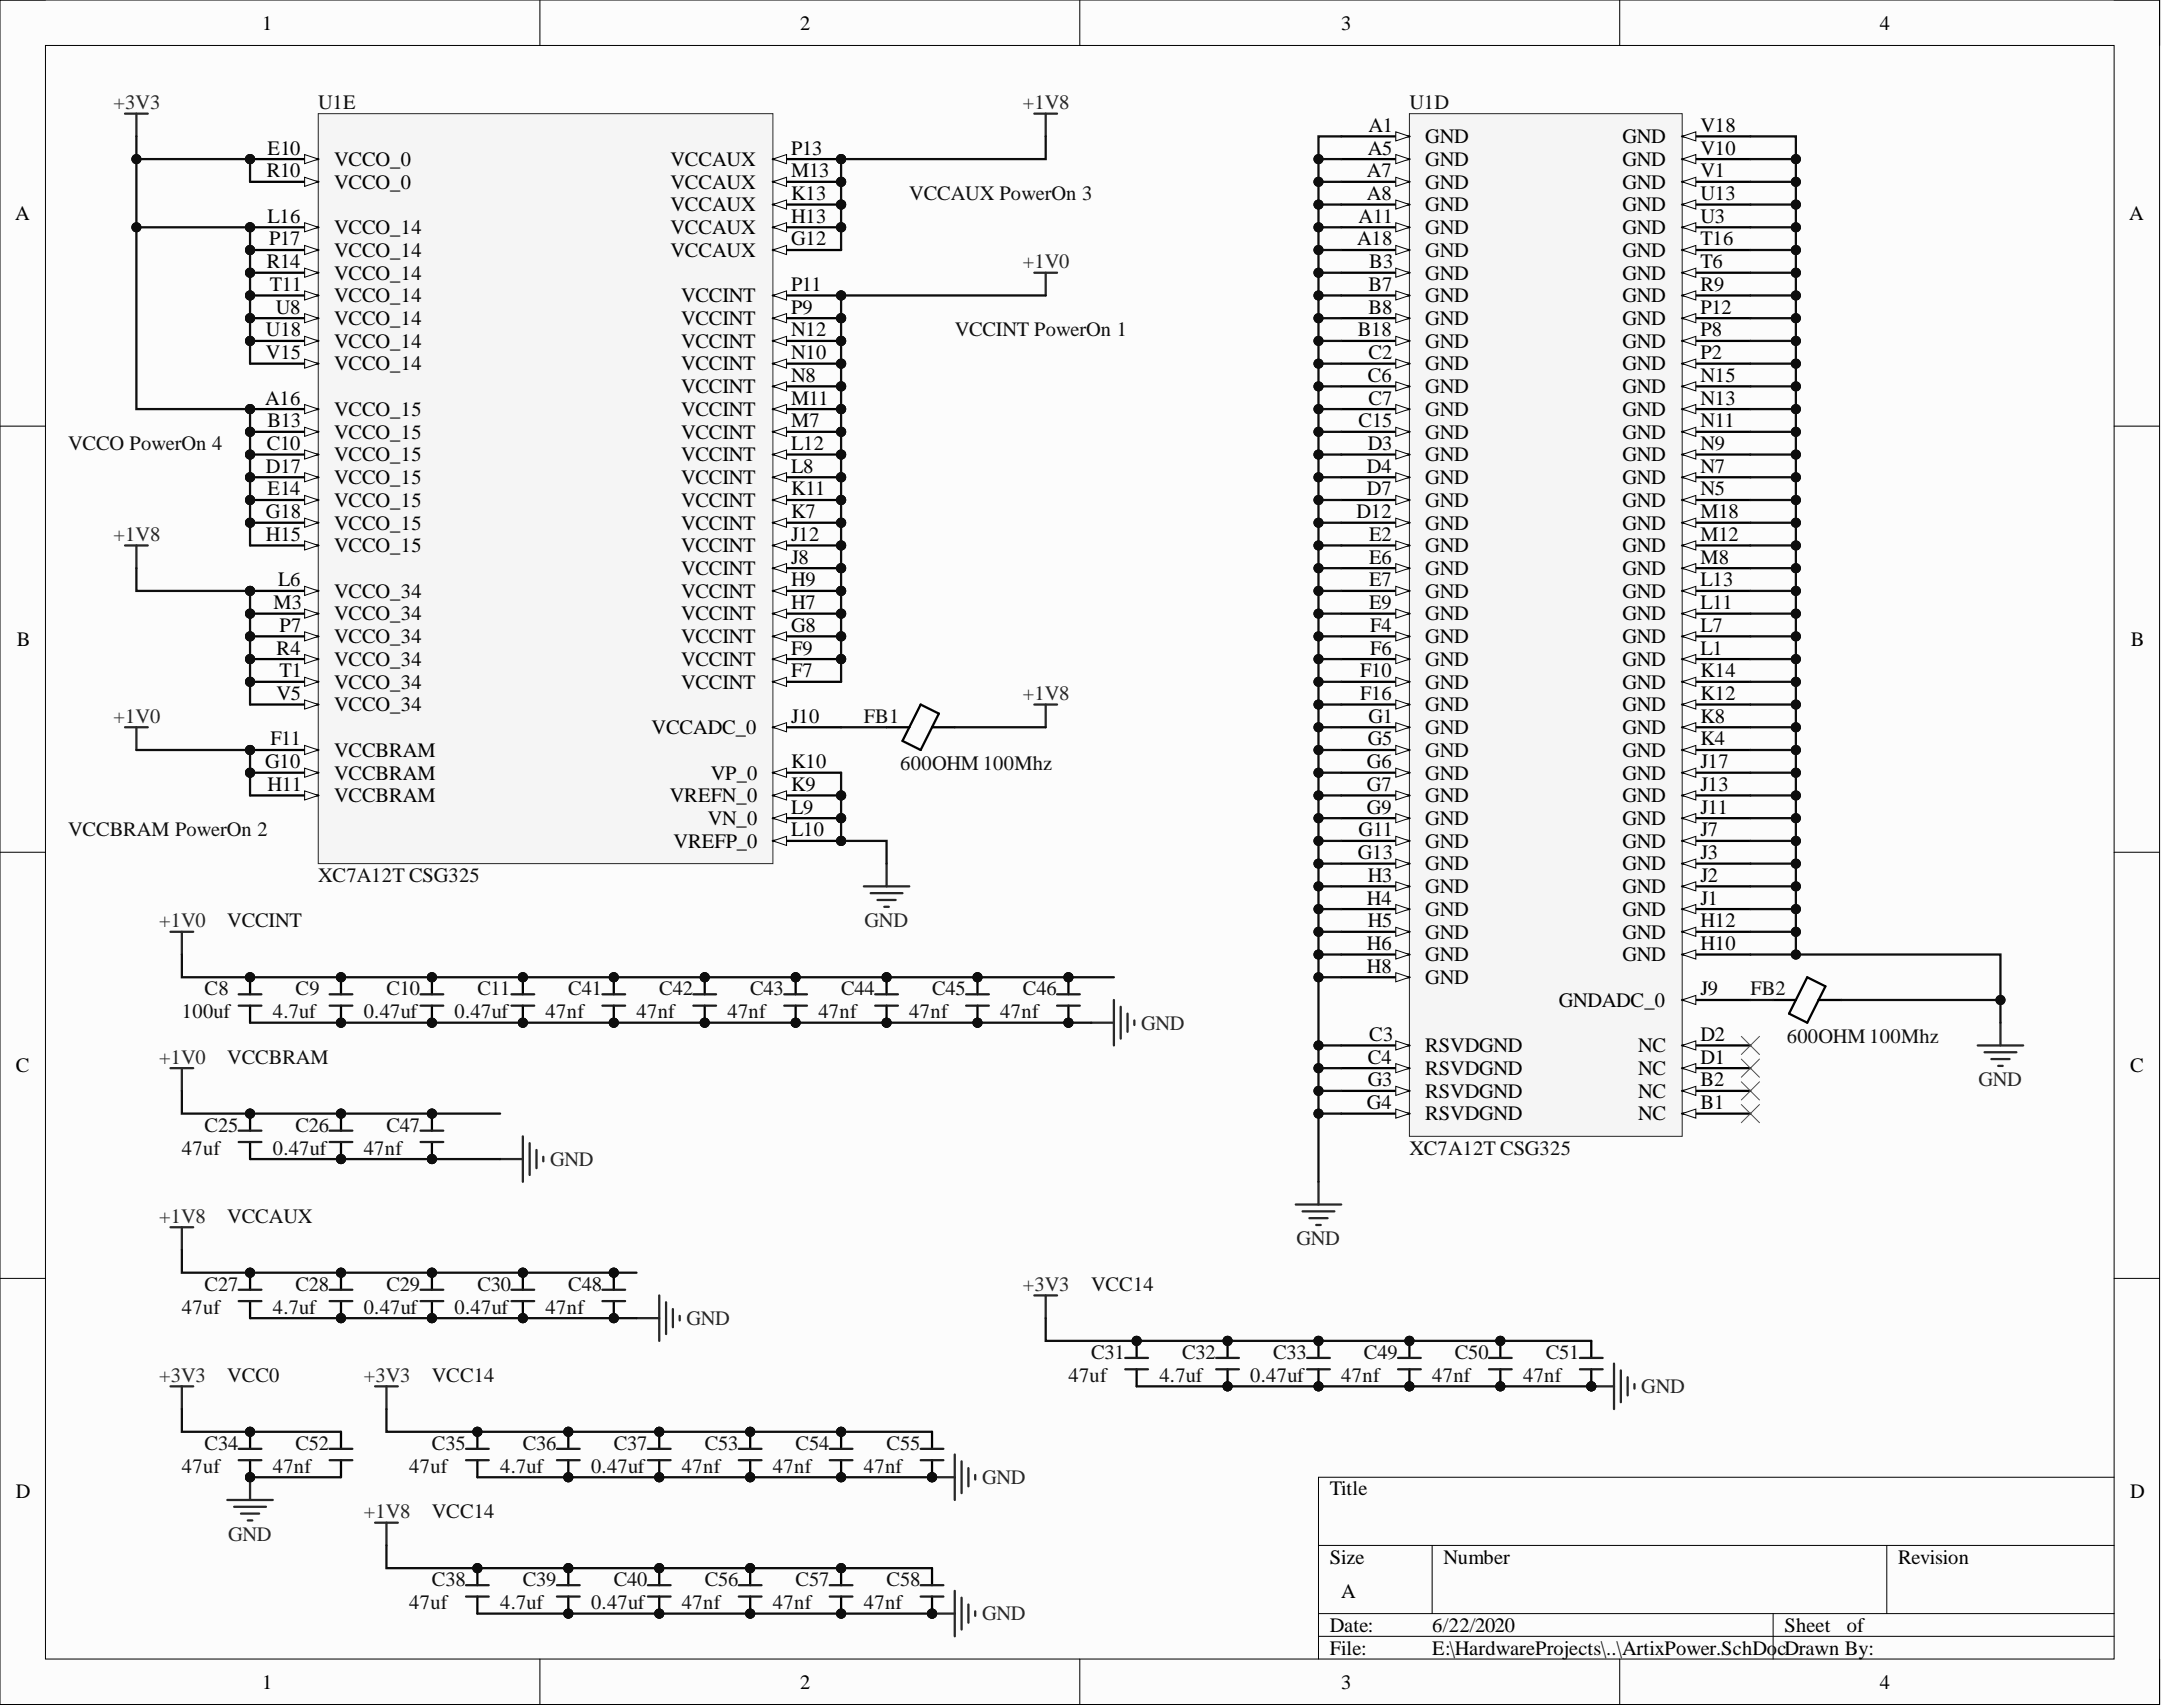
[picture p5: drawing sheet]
<svg xmlns="http://www.w3.org/2000/svg" width="241mm" height="190mm" viewBox="0 0 241 190" stroke-linecap="round" stroke-linejoin="round" font-family="sans-serif">
<defs><g id="words">
<g font-size="2.3">
<text x="29.3" y="3.3">1</text>
<text x="89.3" y="3.3">2</text>
<text x="149.7" y="3.3">3</text>
<text x="209.8" y="3.3">4</text>
<text x="29.9" y="17.2">E10</text>
<text x="88.3" y="17.2">P13</text>
<text x="152.7" y="17.2">A5</text>
<text x="152.7" y="14.7">A1</text>
<text x="159.1" y="16">GND</text>
<text x="181.1" y="16">GND</text>
<text x="189.8" y="17.2">V10</text>
<text x="189.8" y="14.7">V18</text>
<text x="29.8" y="19.8">R10</text>
<text x="37.3" y="18.5">VCCO_0</text>
<text x="37.3" y="21.1">VCCO_0</text>
<text x="74.8" y="23.6">VCCAUX</text>
<text x="74.8" y="21.1">VCCAUX</text>
<text x="74.8" y="18.5">VCCAUX</text>
<text x="88.3" y="22.3">K13</text>
<text x="88.3" y="19.8">M13</text>
<text x="152.6" y="19.8">A7</text>
<text x="152.6" y="22.3">A8</text>
<text x="159.1" y="18.5">GND</text>
<text x="159.1" y="21.1">GND</text>
<text x="159.1" y="23.6">GND</text>
<text x="181.1" y="23.6">GND</text>
<text x="181.1" y="21.1">GND</text>
<text x="181.1" y="18.5">GND</text>
<text x="189.8" y="22.3">U13</text>
<text x="189.8" y="19.8">V1</text>
<text x="1.7" y="24.5">A</text>
<text x="29.8" y="29.9">R14</text>
<text x="29.9" y="24.9">L16</text>
<text x="30" y="27.4">P17</text>
<text x="37.3" y="26.1">VCCO_14</text>
<text x="37.3" y="28.7">VCCO_14</text>
<text x="74.8" y="28.7">VCCAUX</text>
<text x="74.8" y="26.1">VCCAUX</text>
<text x="88.3" y="27.4">G12</text>
<text x="88.3" y="24.9">H13</text>
<text x="151.5" y="27.4">A18</text>
<text x="151.6" y="24.9">A11</text>
<text x="152.8" y="29.9">B3</text>
<text x="159.1" y="26.1">GND</text>
<text x="159.1" y="28.7">GND</text>
<text x="181.1" y="28.7">GND</text>
<text x="181.1" y="26.1">GND</text>
<text x="189.8" y="29.9">T6</text>
<text x="189.8" y="27.4">T16</text>
<text x="189.8" y="24.9">U3</text>
<text x="237.6" y="24.5">A</text>
<text x="30.1" y="32.5">T11</text>
<text x="30.8" y="35">U8</text>
<text x="37.3" y="31.2">VCCO_14</text>
<text x="37.3" y="33.7">VCCO_14</text>
<text x="76" y="33.7">VCCINT</text>
<text x="88.3" y="35">P9</text>
<text x="88.3" y="32.5">P11</text>
<text x="152.7" y="32.5">B7</text>
<text x="152.7" y="35">B8</text>
<text x="159.1" y="31.2">GND</text>
<text x="159.1" y="33.7">GND</text>
<text x="181.1" y="33.7">GND</text>
<text x="181.1" y="31.2">GND</text>
<text x="189.8" y="35">P12</text>
<text x="189.8" y="32.5">R9</text>
<text x="29.7" y="37.5">U18</text>
<text x="29.7" y="40.1">V15</text>
<text x="37.3" y="36.3">VCCO_14</text>
<text x="37.3" y="38.8">VCCO_14</text>
<text x="37.3" y="41.3">VCCO_14</text>
<text x="76" y="41.3">VCCINT</text>
<text x="76" y="38.8">VCCINT</text>
<text x="76" y="36.3">VCCINT</text>
<text x="88.3" y="40.1">N10</text>
<text x="88.3" y="37.5">N12</text>
<text x="151.6" y="37.5">B18</text>
<text x="152.7" y="40.1">C2</text>
<text x="159.1" y="36.3">GND</text>
<text x="159.1" y="38.8">GND</text>
<text x="159.1" y="41.3">GND</text>
<text x="181.1" y="41.3">GND</text>
<text x="181.1" y="38.8">GND</text>
<text x="181.1" y="36.3">GND</text>
<text x="189.8" y="40.1">P2</text>
<text x="189.8" y="37.5">P8</text>
<text x="29.6" y="45.1">A16</text>
<text x="29.9" y="47.7">B13</text>
<text x="37.3" y="46.4">VCCO_15</text>
<text x="76" y="46.4">VCCINT</text>
<text x="76" y="43.9">VCCINT</text>
<text x="88.3" y="47.7">M7</text>
<text x="88.3" y="45.1">M11</text>
<text x="88.3" y="42.6">N8</text>
<text x="151.6" y="47.7">C15</text>
<text x="152.7" y="42.6">C6</text>
<text x="152.7" y="45.1">C7</text>
<text x="159.1" y="43.9">GND</text>
<text x="159.1" y="46.4">GND</text>
<text x="181.1" y="46.4">GND</text>
<text x="181.1" y="43.9">GND</text>
<text x="189.8" y="47.7">N11</text>
<text x="189.8" y="45.1">N13</text>
<text x="189.8" y="42.6">N15</text>
<text x="29.7" y="52.8">D17</text>
<text x="29.8" y="50.2">C10</text>
<text x="37.3" y="49">VCCO_15</text>
<text x="37.3" y="51.5">VCCO_15</text>
<text x="76" y="51.5">VCCINT</text>
<text x="76" y="49">VCCINT</text>
<text x="88.3" y="52.8">L8</text>
<text x="88.3" y="50.2">L12</text>
<text x="152.6" y="52.8">D4</text>
<text x="152.7" y="50.2">D3</text>
<text x="159.1" y="49">GND</text>
<text x="159.1" y="51.5">GND</text>
<text x="181.1" y="51.5">GND</text>
<text x="181.1" y="49">GND</text>
<text x="189.8" y="52.8">N7</text>
<text x="189.8" y="50.2">N9</text>
<text x="29.7" y="57.8">G18</text>
<text x="29.9" y="55.3">E14</text>
<text x="37.3" y="54">VCCO_15</text>
<text x="37.3" y="56.6">VCCO_15</text>
<text x="37.3" y="59.1">VCCO_15</text>
<text x="76" y="59.1">VCCINT</text>
<text x="76" y="56.6">VCCINT</text>
<text x="76" y="54">VCCINT</text>
<text x="88.3" y="57.8">K7</text>
<text x="88.3" y="55.3">K11</text>
<text x="151.4" y="57.8">D12</text>
<text x="152.6" y="55.3">D7</text>
<text x="159.1" y="54">GND</text>
<text x="159.1" y="56.6">GND</text>
<text x="159.1" y="59.1">GND</text>
<text x="181.1" y="59.1">GND</text>
<text x="181.1" y="56.6">GND</text>
<text x="181.1" y="54">GND</text>
<text x="189.8" y="57.8">M18</text>
<text x="189.8" y="55.3">N5</text>
<text x="29.7" y="60.4">H15</text>
<text x="31" y="65.4">L6</text>
<text x="37.3" y="61.6">VCCO_15</text>
<text x="76" y="64.2">VCCINT</text>
<text x="76" y="61.6">VCCINT</text>
<text x="88.3" y="65.4">H9</text>
<text x="88.3" y="62.9">J8</text>
<text x="88.3" y="60.4">J12</text>
<text x="152.8" y="60.4">E2</text>
<text x="152.8" y="62.9">E6</text>
<text x="152.8" y="65.4">E7</text>
<text x="159.1" y="61.6">GND</text>
<text x="159.1" y="64.2">GND</text>
<text x="181.1" y="64.2">GND</text>
<text x="181.1" y="61.6">GND</text>
<text x="189.8" y="65.4">L13</text>
<text x="189.8" y="62.9">M8</text>
<text x="189.8" y="60.4">M12</text>
<text x="30.5" y="68">M3</text>
<text x="31.2" y="70.5">P7</text>
<text x="37.3" y="66.7">VCCO_34</text>
<text x="37.3" y="69.2">VCCO_34</text>
<text x="37.3" y="71.8">VCCO_34</text>
<text x="76" y="71.8">VCCINT</text>
<text x="76" y="69.2">VCCINT</text>
<text x="76" y="66.7">VCCINT</text>
<text x="88.3" y="70.5">G8</text>
<text x="88.3" y="68">H7</text>
<text x="152.8" y="68">E9</text>
<text x="152.9" y="70.5">F4</text>
<text x="159.1" y="66.7">GND</text>
<text x="159.1" y="69.2">GND</text>
<text x="159.1" y="71.8">GND</text>
<text x="181.1" y="71.8">GND</text>
<text x="181.1" y="69.2">GND</text>
<text x="181.1" y="66.7">GND</text>
<text x="189.8" y="70.5">L7</text>
<text x="189.8" y="68">L11</text>
<text x="1.9" y="72.1">B</text>
<text x="30.9" y="73">R4</text>
<text x="31.2" y="75.6">T1</text>
<text x="37.3" y="74.3">VCCO_34</text>
<text x="37.3" y="76.9">VCCO_34</text>
<text x="76" y="76.9">VCCINT</text>
<text x="76" y="74.3">VCCINT</text>
<text x="88.3" y="75.6">F7</text>
<text x="88.3" y="73">F9</text>
<text x="151.8" y="75.6">F10</text>
<text x="152.9" y="73">F6</text>
<text x="159.1" y="74.3">GND</text>
<text x="159.1" y="76.9">GND</text>
<text x="181.1" y="76.9">GND</text>
<text x="181.1" y="74.3">GND</text>
<text x="189.8" y="75.6">K14</text>
<text x="189.8" y="73">L1</text>
<text x="237.8" y="72.1">B</text>
<text x="30.2" y="83.2">F11</text>
<text x="30.9" y="78.1">V5</text>
<text x="37.3" y="79.4">VCCO_34</text>
<text x="72.7" y="81.9">VCCADC_0</text>
<text x="88.3" y="80.7">J10</text>
<text x="151.8" y="78.1">F16</text>
<text x="152.7" y="83.2">G5</text>
<text x="152.7" y="80.7">G1</text>
<text x="159.1" y="79.4">GND</text>
<text x="159.1" y="81.9">GND</text>
<text x="181.1" y="81.9">GND</text>
<text x="181.1" y="79.4">GND</text>
<text x="189.8" y="83.2">K4</text>
<text x="189.8" y="80.7">K8</text>
<text x="189.8" y="78.1">K12</text>
<text x="29.6" y="85.7">G10</text>
<text x="29.9" y="88.3">H11</text>
<text x="37.3" y="84.5">VCCBRAM</text>
<text x="37.3" y="87">VCCBRAM</text>
<text x="37.3" y="89.5">VCCBRAM</text>
<text x="74.8" y="89.5">VREFN_0</text>
<text x="79.3" y="87">VP_0</text>
<text x="88.3" y="88.3">K9</text>
<text x="88.3" y="85.7">K10</text>
<text x="152.6" y="85.7">G6</text>
<text x="152.6" y="88.3">G7</text>
<text x="159.1" y="84.5">GND</text>
<text x="159.1" y="87">GND</text>
<text x="159.1" y="89.5">GND</text>
<text x="181.1" y="89.5">GND</text>
<text x="181.1" y="87">GND</text>
<text x="181.1" y="84.5">GND</text>
<text x="189.8" y="88.3">J13</text>
<text x="189.8" y="85.7">J17</text>
<text x="75.2" y="94.6">VREFP_0</text>
<text x="79" y="92.1">VN_0</text>
<text x="88.3" y="93.3">L10</text>
<text x="88.3" y="90.8">L9</text>
<text x="151.6" y="95.9">G13</text>
<text x="151.6" y="93.3">G11</text>
<text x="152.6" y="90.8">G9</text>
<text x="159.1" y="92.1">GND</text>
<text x="159.1" y="94.6">GND</text>
<text x="181.1" y="94.6">GND</text>
<text x="181.1" y="92.1">GND</text>
<text x="189.8" y="95.9">J3</text>
<text x="189.8" y="93.3">J7</text>
<text x="189.8" y="90.8">J11</text>
<text x="152.6" y="100.9">H4</text>
<text x="152.7" y="98.4">H3</text>
<text x="159.1" y="97.1">GND</text>
<text x="159.1" y="99.7">GND</text>
<text x="181.1" y="99.7">GND</text>
<text x="181.1" y="97.1">GND</text>
<text x="189.8" y="100.9">J1</text>
<text x="189.8" y="98.4">J2</text>
<text x="152.6" y="106">H6</text>
<text x="152.7" y="103.5">H5</text>
<text x="159.1" y="102.2">GND</text>
<text x="159.1" y="104.7">GND</text>
<text x="159.1" y="107.3">GND</text>
<text x="181.1" y="107.3">GND</text>
<text x="181.1" y="104.7">GND</text>
<text x="181.1" y="102.2">GND</text>
<text x="189.8" y="106">H10</text>
<text x="189.8" y="103.5">H12</text>
<text x="152.6" y="108.6">H8</text>
<text x="159.1" y="109.8">GND</text>
<text x="174" y="112.4">GNDADC_0</text>
<text x="189.8" y="111.1">J9</text>
<text x="1.8" y="119.6">C</text>
<text x="152.7" y="118.7">C4</text>
<text x="152.8" y="116.2">C3</text>
<text x="159.1" y="117.4">RSVDGND</text>
<text x="159.1" y="120">RSVDGND</text>
<text x="182.8" y="120">NC</text>
<text x="182.8" y="117.4">NC</text>
<text x="189.8" y="118.7">D1</text>
<text x="189.8" y="116.2">D2</text>
<text x="237.7" y="119.6">C</text>
<text x="152.6" y="123.8">G4</text>
<text x="152.7" y="121.2">G3</text>
<text x="159.1" y="122.5">RSVDGND</text>
<text x="159.1" y="125">RSVDGND</text>
<text x="182.8" y="125">NC</text>
<text x="182.8" y="122.5">NC</text>
<text x="189.8" y="123.8">B1</text>
<text x="189.8" y="121.2">B2</text>
<text x="1.8" y="167.2">D</text>
<text x="148.4" y="166.9">Title</text>
<text x="237.7" y="167.2">D</text>
<text x="148.4" y="174.5">Size</text>
<text x="149.7" y="178.3">A</text>
<text x="161.1" y="174.5">Number</text>
<text x="211.9" y="174.5">Revision</text>
<text x="148.4" y="182.1">Date:</text>
<text x="148.4" y="184.6">File:</text>
<text x="159.8" y="182.1">6/22/2020</text>
<text x="159.8" y="184.6">E:\HardwareProjects\..\ArtixPower.SchDo</text>
<text x="198.4" y="184.6">cDrawn By:</text>
<text x="199.2" y="182.1">Sheet</text>
<text x="206.1" y="182.1">of</text>
<text x="29.3" y="188.4">1</text>
<text x="89.3" y="188.4">2</text>
<text x="149.7" y="188.4">3</text>
<text x="209.8" y="188.4">4</text>
</g>
<g font-size="2.3" fill="#262626">
<text x="12.7" y="12.2">+3V3</text>
<text x="114.2" y="12.2">+1V8</text>
<text x="114.2" y="29.9">+1V0</text>
<text x="12.7" y="60.4">+1V8</text>
<text x="12.7" y="80.7">+1V0</text>
<text x="114.2" y="78.1">+1V8</text>
<text x="17.8" y="103.5">+1V0</text>
<text x="96.5" y="103.5">GND</text>
<text x="17.8" y="118.7">+1V0</text>
<text x="127.4" y="114.9">GND</text>
<text x="220.8" y="121.2">GND</text>
<text x="61.4" y="130.1">GND</text>
<text x="17.8" y="136.5">+1V8</text>
<text x="144.7" y="139">GND</text>
<text x="76.6" y="147.9">GND</text>
<text x="114.2" y="144.1">+3V3</text>
<text x="17.8" y="154.2">+3V3</text>
<text x="40.6" y="154.2">+3V3</text>
<text x="183.2" y="155.5">GND</text>
<text x="109.6" y="165.6">GND</text>
<text x="25.5" y="172">GND</text>
<text x="40.6" y="169.4">+1V8</text>
<text x="109.6" y="180.8">GND</text>
</g>
<g font-size="2.3" fill="#0e0e0e">
<text x="35.5" y="12.2">U1E</text>
<text x="157.3" y="12.2">U1D</text>
<text x="101.5" y="22.3">VCCAUX PowerOn 3</text>
<text x="106.6" y="37.5">VCCINT PowerOn 1</text>
<text x="7.6" y="50.2">VCCO PowerOn 4</text>
<text x="96.4" y="80.7">FB1</text>
<text x="100.5" y="86">600OHM 100Mhz</text>
<text x="7.6" y="93.3">VCCBRAM PowerOn 2</text>
<text x="35.5" y="98.4">XC7A12T CSG325</text>
<text x="25.4" y="103.5">VCCINT</text>
<text x="20.3" y="113.6">100uf</text>
<text x="22.8" y="111.1">C8</text>
<text x="30.4" y="113.6">4.7uf</text>
<text x="33" y="111.1">C9</text>
<text x="40.6" y="113.6">0.47uf</text>
<text x="43.1" y="111.1">C10</text>
<text x="50.7" y="113.6">0.47uf</text>
<text x="53.3" y="111.1">C11</text>
<text x="60.9" y="113.6">47nf</text>
<text x="63.4" y="111.1">C41</text>
<text x="71" y="113.6">47nf</text>
<text x="73.6" y="111.1">C42</text>
<text x="81.2" y="113.6">47nf</text>
<text x="83.7" y="111.1">C43</text>
<text x="91.3" y="113.6">47nf</text>
<text x="93.9" y="111.1">C44</text>
<text x="101.5" y="113.6">47nf</text>
<text x="104" y="111.1">C45</text>
<text x="111.6" y="113.6">47nf</text>
<text x="114.2" y="111.1">C46</text>
<text x="195.4" y="111.1">FB2</text>
<text x="25.4" y="118.7">VCCBRAM</text>
<text x="199.4" y="116.4">600OHM 100Mhz</text>
<text x="20.3" y="128.8">47uf</text>
<text x="22.8" y="126.3">C25</text>
<text x="30.4" y="128.8">0.47uf</text>
<text x="33" y="126.3">C26</text>
<text x="40.6" y="128.8">47nf</text>
<text x="43.1" y="126.3">C47</text>
<text x="157.3" y="128.8">XC7A12T CSG325</text>
<text x="25.4" y="136.5">VCCAUX</text>
<text x="20.3" y="146.6">47uf</text>
<text x="22.8" y="144.1">C27</text>
<text x="30.4" y="146.6">4.7uf</text>
<text x="33" y="144.1">C28</text>
<text x="40.6" y="146.6">0.47uf</text>
<text x="43.1" y="144.1">C29</text>
<text x="50.7" y="146.6">0.47uf</text>
<text x="53.3" y="144.1">C30</text>
<text x="60.9" y="146.6">47nf</text>
<text x="63.4" y="144.1">C48</text>
<text x="121.8" y="144.1">VCC14</text>
<text x="25.4" y="154.2">VCC0</text>
<text x="48.2" y="154.2">VCC14</text>
<text x="119.2" y="154.2">47uf</text>
<text x="121.8" y="151.7">C31</text>
<text x="129.4" y="154.2">4.7uf</text>
<text x="131.9" y="151.7">C32</text>
<text x="139.5" y="154.2">0.47uf</text>
<text x="142.1" y="151.7">C33</text>
<text x="149.7" y="154.2">47nf</text>
<text x="152.2" y="151.7">C49</text>
<text x="159.8" y="154.2">47nf</text>
<text x="162.4" y="151.7">C50</text>
<text x="170" y="154.2">47nf</text>
<text x="172.5" y="151.7">C51</text>
<text x="22.8" y="161.8">C34</text>
<text x="33" y="161.8">C52</text>
<text x="48.2" y="161.8">C35</text>
<text x="58.4" y="161.8">C36</text>
<text x="68.5" y="161.8">C37</text>
<text x="78.7" y="161.8">C53</text>
<text x="88.8" y="161.8">C54</text>
<text x="98.9" y="161.8">C55</text>
<text x="20.3" y="164.4">47uf</text>
<text x="30.4" y="164.4">47nf</text>
<text x="45.7" y="164.4">47uf</text>
<text x="55.8" y="164.4">4.7uf</text>
<text x="66" y="164.4">0.47uf</text>
<text x="76.1" y="164.4">47nf</text>
<text x="86.3" y="164.4">47nf</text>
<text x="96.4" y="164.4">47nf</text>
<text x="48.2" y="169.4">VCC14</text>
<text x="45.7" y="179.6">47uf</text>
<text x="48.2" y="177">C38</text>
<text x="55.8" y="179.6">4.7uf</text>
<text x="58.4" y="177">C39</text>
<text x="66" y="179.6">0.47uf</text>
<text x="68.5" y="177">C40</text>
<text x="76.1" y="179.6">47nf</text>
<text x="78.7" y="177">C56</text>
<text x="86.3" y="179.6">47nf</text>
<text x="88.8" y="177">C57</text>
<text x="96.4" y="179.6">47nf</text>
<text x="98.9" y="177">C58</text>
</g>
</g></defs>
<path d="M0 0h241v190.2h-241z" fill-rule="evenodd" fill="#fcfcfc"/>
<path d="M0 0h241v190.2h-241z" fill="none" stroke="#000" stroke-width=".11"/>
<path d="M5.1 5.1h230.9v180h-230.9z" fill-rule="evenodd" fill="#fcfcfc"/>
<g fill="none" stroke="#000" stroke-width=".11">
<path d="M0 0h5.1M5.1 5.1h230.9v180h-230.9zM60.3 0v5.1M120.5 0v5.1M180.8 0v5.1M236 0h5v5.1M0 47.6h5.1M236 47.6h5M0 95.1h5.1M236 95.1h5M0 142.7h5.1M236 142.7h5"/>
<path d="M147.2 172.5h88.8M159.8 172.5v7.6M210.6 172.5v7.6M236 164.9h-88.8v20.2M60.3 185.1v5.1M120.5 185.1v5.1M147.2 180.1h88.8M147.2 182.6h88.8M180.8 185.1v5.1M197.9 180.1v5M241 185.1v5.1"/>
</g>
<path d="M157.3 12.7h30.5v114.1h-30.5z" fill-rule="evenodd" fill="#f5f5f5"/>
<path d="M157.3 12.7h30.5v114.1h-30.5z" fill="none" stroke="#262626" stroke-width=".11"/>
<path d="M187.8 124.3h7.6" fill="none" stroke="#000" stroke-width=".25"/>
<path d="M187.8 124.3l1.5-.5v1z" fill="#fbfbfb"/>
<path d="M187.8 124.3l1.5-.5v1z" fill="none" stroke="#000" stroke-width=".11"/>
<path d="M187.8 121.7h7.6" fill="none" stroke="#000" stroke-width=".25"/>
<path d="M187.8 121.7l1.5-.5v1.1z" fill="#fbfbfb"/>
<path d="M187.8 121.7l1.5-.5v1.1z" fill="none" stroke="#000" stroke-width=".11"/>
<path d="M187.8 119.2h7.6" fill="none" stroke="#000" stroke-width=".25"/>
<path d="M187.8 119.2l1.5-.5v1z" fill="#fbfbfb"/>
<path d="M187.8 119.2l1.5-.5v1z" fill="none" stroke="#000" stroke-width=".11"/>
<path d="M187.8 116.7h7.6" fill="none" stroke="#000" stroke-width=".25"/>
<path d="M187.8 116.7l1.5-.5v1z" fill="#fbfbfb"/>
<path d="M187.8 116.7l1.5-.5v1z" fill="none" stroke="#000" stroke-width=".11"/>
<path d="M149.7 116.7h7.6" fill="none" stroke="#000" stroke-width=".25"/>
<path d="M155.8 116.2l1.5 .5-1.5 .5z" fill="#fbfbfb"/>
<path d="M155.8 116.2l1.5 .5-1.5 .5z" fill="none" stroke="#000" stroke-width=".11"/>
<path d="M149.7 119.2h7.6" fill="none" stroke="#000" stroke-width=".25"/>
<path d="M155.8 118.7l1.5 .5-1.5 .5z" fill="#fbfbfb"/>
<path d="M155.8 118.7l1.5 .5-1.5 .5z" fill="none" stroke="#000" stroke-width=".11"/>
<path d="M149.7 121.7h7.6" fill="none" stroke="#000" stroke-width=".25"/>
<path d="M155.8 121.2l1.5 .5-1.5 .6z" fill="#fbfbfb"/>
<path d="M155.8 121.2l1.5 .5-1.5 .6z" fill="none" stroke="#000" stroke-width=".11"/>
<path d="M149.7 124.3h7.6" fill="none" stroke="#000" stroke-width=".25"/>
<path d="M155.8 123.8l1.5 .5-1.5 .5z" fill="#fbfbfb"/>
<path d="M155.8 123.8l1.5 .5-1.5 .5z" fill="none" stroke="#000" stroke-width=".11"/>
<path d="M149.7 15.2h7.6" fill="none" stroke="#000" stroke-width=".25"/>
<path d="M155.8 14.7l1.5 .5-1.5 .5z" fill="#fbfbfb"/>
<path d="M155.8 14.7l1.5 .5-1.5 .5z" fill="none" stroke="#000" stroke-width=".11"/>
<path d="M149.7 17.8h7.6" fill="none" stroke="#000" stroke-width=".25"/>
<path d="M155.8 17.2l1.5 .6-1.5 .5z" fill="#fbfbfb"/>
<path d="M155.8 17.2l1.5 .6-1.5 .5z" fill="none" stroke="#000" stroke-width=".11"/>
<path d="M149.7 20.3h7.6" fill="none" stroke="#000" stroke-width=".25"/>
<path d="M155.8 19.8l1.5 .5-1.5 .5z" fill="#fbfbfb"/>
<path d="M155.8 19.8l1.5 .5-1.5 .5z" fill="none" stroke="#000" stroke-width=".11"/>
<path d="M149.7 22.8h7.6" fill="none" stroke="#000" stroke-width=".25"/>
<path d="M155.8 22.3l1.5 .5-1.5 .5z" fill="#fbfbfb"/>
<path d="M155.8 22.3l1.5 .5-1.5 .5z" fill="none" stroke="#000" stroke-width=".11"/>
<path d="M149.7 25.4h7.6" fill="none" stroke="#000" stroke-width=".25"/>
<path d="M155.8 24.9l1.5 .5-1.5 .5z" fill="#fbfbfb"/>
<path d="M155.8 24.9l1.5 .5-1.5 .5z" fill="none" stroke="#000" stroke-width=".11"/>
<path d="M149.7 27.9h7.6" fill="none" stroke="#000" stroke-width=".25"/>
<path d="M155.8 27.4l1.5 .5-1.5 .5z" fill="#fbfbfb"/>
<path d="M155.8 27.4l1.5 .5-1.5 .5z" fill="none" stroke="#000" stroke-width=".11"/>
<path d="M149.7 30.4h7.6" fill="none" stroke="#000" stroke-width=".25"/>
<path d="M155.8 29.9l1.5 .5-1.5 .5z" fill="#fbfbfb"/>
<path d="M155.8 29.9l1.5 .5-1.5 .5z" fill="none" stroke="#000" stroke-width=".11"/>
<path d="M149.7 33h7.6" fill="none" stroke="#000" stroke-width=".25"/>
<path d="M155.8 32.5l1.5 .5-1.5 .5z" fill="#fbfbfb"/>
<path d="M155.8 32.5l1.5 .5-1.5 .5z" fill="none" stroke="#000" stroke-width=".11"/>
<path d="M149.7 35.5h7.6" fill="none" stroke="#000" stroke-width=".25"/>
<path d="M155.8 35l1.5 .5-1.5 .5z" fill="#fbfbfb"/>
<path d="M155.8 35l1.5 .5-1.5 .5z" fill="none" stroke="#000" stroke-width=".11"/>
<path d="M149.7 38h7.6" fill="none" stroke="#000" stroke-width=".25"/>
<path d="M155.8 37.5l1.5 .5-1.5 .6z" fill="#fbfbfb"/>
<path d="M155.8 37.5l1.5 .5-1.5 .6z" fill="none" stroke="#000" stroke-width=".11"/>
<path d="M149.7 40.6h7.6" fill="none" stroke="#000" stroke-width=".25"/>
<path d="M155.8 40.1l1.5 .5-1.5 .5z" fill="#fbfbfb"/>
<path d="M155.8 40.1l1.5 .5-1.5 .5z" fill="none" stroke="#000" stroke-width=".11"/>
<path d="M149.7 43.1h7.6" fill="none" stroke="#000" stroke-width=".25"/>
<path d="M155.8 42.6l1.5 .5-1.5 .5z" fill="#fbfbfb"/>
<path d="M155.8 42.6l1.5 .5-1.5 .5z" fill="none" stroke="#000" stroke-width=".11"/>
<path d="M149.7 45.7h7.6" fill="none" stroke="#000" stroke-width=".25"/>
<path d="M155.8 45.1l1.5 .6-1.5 .5z" fill="#fbfbfb"/>
<path d="M155.8 45.1l1.5 .6-1.5 .5z" fill="none" stroke="#000" stroke-width=".11"/>
<path d="M149.7 48.2h7.6" fill="none" stroke="#000" stroke-width=".25"/>
<path d="M155.8 47.7l1.5 .5-1.5 .5z" fill="#fbfbfb"/>
<path d="M155.8 47.7l1.5 .5-1.5 .5z" fill="none" stroke="#000" stroke-width=".11"/>
<path d="M149.7 50.7h7.6" fill="none" stroke="#000" stroke-width=".25"/>
<path d="M155.8 50.2l1.5 .5-1.5 .5z" fill="#fbfbfb"/>
<path d="M155.8 50.2l1.5 .5-1.5 .5z" fill="none" stroke="#000" stroke-width=".11"/>
<path d="M149.7 53.3h7.6" fill="none" stroke="#000" stroke-width=".25"/>
<path d="M155.8 52.8l1.5 .5-1.5 .5z" fill="#fbfbfb"/>
<path d="M155.8 52.8l1.5 .5-1.5 .5z" fill="none" stroke="#000" stroke-width=".11"/>
<path d="M149.7 55.8h7.6" fill="none" stroke="#000" stroke-width=".25"/>
<path d="M155.8 55.3l1.5 .5-1.5 .5z" fill="#fbfbfb"/>
<path d="M155.8 55.3l1.5 .5-1.5 .5z" fill="none" stroke="#000" stroke-width=".11"/>
<path d="M149.7 58.3h7.6" fill="none" stroke="#000" stroke-width=".25"/>
<path d="M155.8 57.8l1.5 .5-1.5 .5z" fill="#fbfbfb"/>
<path d="M155.8 57.8l1.5 .5-1.5 .5z" fill="none" stroke="#000" stroke-width=".11"/>
<path d="M149.7 60.9h7.6" fill="none" stroke="#000" stroke-width=".25"/>
<path d="M155.8 60.4l1.5 .5-1.5 .5z" fill="#fbfbfb"/>
<path d="M155.8 60.4l1.5 .5-1.5 .5z" fill="none" stroke="#000" stroke-width=".11"/>
<path d="M149.7 63.4h7.6" fill="none" stroke="#000" stroke-width=".25"/>
<path d="M155.8 62.9l1.5 .5-1.5 .5z" fill="#fbfbfb"/>
<path d="M155.8 62.9l1.5 .5-1.5 .5z" fill="none" stroke="#000" stroke-width=".11"/>
<path d="M149.7 65.9h7.6" fill="none" stroke="#000" stroke-width=".25"/>
<path d="M155.8 65.4l1.5 .5-1.5 .6z" fill="#fbfbfb"/>
<path d="M155.8 65.4l1.5 .5-1.5 .6z" fill="none" stroke="#000" stroke-width=".11"/>
<path d="M149.7 68.5h7.6" fill="none" stroke="#000" stroke-width=".25"/>
<path d="M155.8 68l1.5 .5-1.5 .5z" fill="#fbfbfb"/>
<path d="M155.8 68l1.5 .5-1.5 .5z" fill="none" stroke="#000" stroke-width=".11"/>
<path d="M149.7 71h7.6" fill="none" stroke="#000" stroke-width=".25"/>
<path d="M155.8 70.5l1.5 .5-1.5 .5z" fill="#fbfbfb"/>
<path d="M155.8 70.5l1.5 .5-1.5 .5z" fill="none" stroke="#000" stroke-width=".11"/>
<path d="M149.7 73.6h7.6" fill="none" stroke="#000" stroke-width=".25"/>
<path d="M155.8 73l1.5 .6-1.5 .5z" fill="#fbfbfb"/>
<path d="M155.8 73l1.5 .6-1.5 .5z" fill="none" stroke="#000" stroke-width=".11"/>
<path d="M149.7 76.1h7.6" fill="none" stroke="#000" stroke-width=".25"/>
<path d="M155.8 75.6l1.5 .5-1.5 .5z" fill="#fbfbfb"/>
<path d="M155.8 75.6l1.5 .5-1.5 .5z" fill="none" stroke="#000" stroke-width=".11"/>
<path d="M149.7 78.6h7.6" fill="none" stroke="#000" stroke-width=".25"/>
<path d="M155.8 78.1l1.5 .5-1.5 .5z" fill="#fbfbfb"/>
<path d="M155.8 78.1l1.5 .5-1.5 .5z" fill="none" stroke="#000" stroke-width=".11"/>
<path d="M149.7 81.2h7.6" fill="none" stroke="#000" stroke-width=".25"/>
<path d="M155.8 80.7l1.5 .5-1.5 .5z" fill="#fbfbfb"/>
<path d="M155.8 80.7l1.5 .5-1.5 .5z" fill="none" stroke="#000" stroke-width=".11"/>
<path d="M149.7 83.7h7.6" fill="none" stroke="#000" stroke-width=".25"/>
<path d="M155.8 83.2l1.5 .5-1.5 .5z" fill="#fbfbfb"/>
<path d="M155.8 83.2l1.5 .5-1.5 .5z" fill="none" stroke="#000" stroke-width=".11"/>
<path d="M149.7 86.2h7.6" fill="none" stroke="#000" stroke-width=".25"/>
<path d="M155.8 85.7l1.5 .5-1.5 .5z" fill="#fbfbfb"/>
<path d="M155.8 85.7l1.5 .5-1.5 .5z" fill="none" stroke="#000" stroke-width=".11"/>
<path d="M149.7 88.8h7.6" fill="none" stroke="#000" stroke-width=".25"/>
<path d="M155.8 88.3l1.5 .5-1.5 .5z" fill="#fbfbfb"/>
<path d="M155.8 88.3l1.5 .5-1.5 .5z" fill="none" stroke="#000" stroke-width=".11"/>
<path d="M149.7 91.3h7.6" fill="none" stroke="#000" stroke-width=".25"/>
<path d="M155.8 90.8l1.5 .5-1.5 .5z" fill="#fbfbfb"/>
<path d="M155.8 90.8l1.5 .5-1.5 .5z" fill="none" stroke="#000" stroke-width=".11"/>
<path d="M149.7 93.8h7.6" fill="none" stroke="#000" stroke-width=".25"/>
<path d="M155.8 93.3l1.5 .5-1.5 .6z" fill="#fbfbfb"/>
<path d="M155.8 93.3l1.5 .5-1.5 .6z" fill="none" stroke="#000" stroke-width=".11"/>
<path d="M149.7 96.4h7.6" fill="none" stroke="#000" stroke-width=".25"/>
<path d="M155.8 95.9l1.5 .5-1.5 .5z" fill="#fbfbfb"/>
<path d="M155.8 95.9l1.5 .5-1.5 .5z" fill="none" stroke="#000" stroke-width=".11"/>
<path d="M149.7 98.9h7.6" fill="none" stroke="#000" stroke-width=".25"/>
<path d="M155.8 98.4l1.5 .5-1.5 .5z" fill="#fbfbfb"/>
<path d="M155.8 98.4l1.5 .5-1.5 .5z" fill="none" stroke="#000" stroke-width=".11"/>
<path d="M149.7 101.5h7.6" fill="none" stroke="#000" stroke-width=".25"/>
<path d="M155.8 100.9l1.5 .6-1.5 .5z" fill="#fbfbfb"/>
<path d="M155.8 100.9l1.5 .6-1.5 .5z" fill="none" stroke="#000" stroke-width=".11"/>
<path d="M149.7 104h7.6" fill="none" stroke="#000" stroke-width=".25"/>
<path d="M155.8 103.5l1.5 .5-1.5 .5z" fill="#fbfbfb"/>
<path d="M155.8 103.5l1.5 .5-1.5 .5z" fill="none" stroke="#000" stroke-width=".11"/>
<path d="M149.7 106.5h7.6" fill="none" stroke="#000" stroke-width=".25"/>
<path d="M155.8 106l1.5 .5-1.5 .5z" fill="#fbfbfb"/>
<path d="M155.8 106l1.5 .5-1.5 .5z" fill="none" stroke="#000" stroke-width=".11"/>
<path d="M149.7 109.1h7.6" fill="none" stroke="#000" stroke-width=".25"/>
<path d="M155.8 108.6l1.5 .5-1.5 .5z" fill="#fbfbfb"/>
<path d="M155.8 108.6l1.5 .5-1.5 .5z" fill="none" stroke="#000" stroke-width=".11"/>
<path d="M187.8 106.5h7.6" fill="none" stroke="#000" stroke-width=".25"/>
<path d="M187.8 106.5l1.5-.5v1z" fill="#fbfbfb"/>
<path d="M187.8 106.5l1.5-.5v1z" fill="none" stroke="#000" stroke-width=".11"/>
<path d="M187.8 104h7.6" fill="none" stroke="#000" stroke-width=".25"/>
<path d="M187.8 104l1.5-.5v1z" fill="#fbfbfb"/>
<path d="M187.8 104l1.5-.5v1z" fill="none" stroke="#000" stroke-width=".11"/>
<path d="M187.8 101.5h7.6" fill="none" stroke="#000" stroke-width=".25"/>
<path d="M187.8 101.5l1.5-.6v1.1z" fill="#fbfbfb"/>
<path d="M187.8 101.5l1.5-.6v1.1z" fill="none" stroke="#000" stroke-width=".11"/>
<path d="M187.8 98.9h7.6" fill="none" stroke="#000" stroke-width=".25"/>
<path d="M187.8 98.9l1.5-.5v1z" fill="#fbfbfb"/>
<path d="M187.8 98.9l1.5-.5v1z" fill="none" stroke="#000" stroke-width=".11"/>
<path d="M187.8 96.4h7.6" fill="none" stroke="#000" stroke-width=".25"/>
<path d="M187.8 96.4l1.5-.5v1z" fill="#fbfbfb"/>
<path d="M187.8 96.4l1.5-.5v1z" fill="none" stroke="#000" stroke-width=".11"/>
<path d="M187.8 93.8h7.6" fill="none" stroke="#000" stroke-width=".25"/>
<path d="M187.8 93.8l1.5-.5v1.1z" fill="#fbfbfb"/>
<path d="M187.8 93.8l1.5-.5v1.1z" fill="none" stroke="#000" stroke-width=".11"/>
<path d="M187.8 91.3h7.6" fill="none" stroke="#000" stroke-width=".25"/>
<path d="M187.8 91.3l1.5-.5v1z" fill="#fbfbfb"/>
<path d="M187.8 91.3l1.5-.5v1z" fill="none" stroke="#000" stroke-width=".11"/>
<path d="M187.8 88.8h7.6" fill="none" stroke="#000" stroke-width=".25"/>
<path d="M187.8 88.8l1.5-.5v1z" fill="#fbfbfb"/>
<path d="M187.8 88.8l1.5-.5v1z" fill="none" stroke="#000" stroke-width=".11"/>
<path d="M187.8 86.2h7.6" fill="none" stroke="#000" stroke-width=".25"/>
<path d="M187.8 86.2l1.5-.5v1z" fill="#fbfbfb"/>
<path d="M187.8 86.2l1.5-.5v1z" fill="none" stroke="#000" stroke-width=".11"/>
<path d="M187.8 83.7h7.6" fill="none" stroke="#000" stroke-width=".25"/>
<path d="M187.8 83.7l1.5-.5v1z" fill="#fbfbfb"/>
<path d="M187.8 83.7l1.5-.5v1z" fill="none" stroke="#000" stroke-width=".11"/>
<path d="M187.8 81.2h7.6" fill="none" stroke="#000" stroke-width=".25"/>
<path d="M187.8 81.2l1.5-.5v1z" fill="#fbfbfb"/>
<path d="M187.8 81.2l1.5-.5v1z" fill="none" stroke="#000" stroke-width=".11"/>
<path d="M187.8 78.6h7.6" fill="none" stroke="#000" stroke-width=".25"/>
<path d="M187.8 78.6l1.5-.5v1z" fill="#fbfbfb"/>
<path d="M187.8 78.6l1.5-.5v1z" fill="none" stroke="#000" stroke-width=".11"/>
<path d="M187.8 76.1h7.6" fill="none" stroke="#000" stroke-width=".25"/>
<path d="M187.8 76.1l1.5-.5v1z" fill="#fbfbfb"/>
<path d="M187.8 76.1l1.5-.5v1z" fill="none" stroke="#000" stroke-width=".11"/>
<path d="M187.8 73.6h7.6" fill="none" stroke="#000" stroke-width=".25"/>
<path d="M187.8 73.6l1.5-.6v1.1z" fill="#fbfbfb"/>
<path d="M187.8 73.6l1.5-.6v1.1z" fill="none" stroke="#000" stroke-width=".11"/>
<path d="M187.8 71h7.6" fill="none" stroke="#000" stroke-width=".25"/>
<path d="M187.8 71l1.5-.5v1z" fill="#fbfbfb"/>
<path d="M187.8 71l1.5-.5v1z" fill="none" stroke="#000" stroke-width=".11"/>
<path d="M187.8 68.5h7.6" fill="none" stroke="#000" stroke-width=".25"/>
<path d="M187.8 68.5l1.5-.5v1z" fill="#fbfbfb"/>
<path d="M187.8 68.5l1.5-.5v1z" fill="none" stroke="#000" stroke-width=".11"/>
<path d="M187.8 65.9h7.6" fill="none" stroke="#000" stroke-width=".25"/>
<path d="M187.8 65.9l1.5-.5v1.1z" fill="#fbfbfb"/>
<path d="M187.8 65.9l1.5-.5v1.1z" fill="none" stroke="#000" stroke-width=".11"/>
<path d="M187.8 63.4h7.6" fill="none" stroke="#000" stroke-width=".25"/>
<path d="M187.8 63.4l1.5-.5v1z" fill="#fbfbfb"/>
<path d="M187.8 63.4l1.5-.5v1z" fill="none" stroke="#000" stroke-width=".11"/>
<path d="M187.8 60.9h7.6" fill="none" stroke="#000" stroke-width=".25"/>
<path d="M187.8 60.9l1.5-.5v1z" fill="#fbfbfb"/>
<path d="M187.8 60.9l1.5-.5v1z" fill="none" stroke="#000" stroke-width=".11"/>
<path d="M187.8 58.3h7.6" fill="none" stroke="#000" stroke-width=".25"/>
<path d="M187.8 58.3l1.5-.5v1z" fill="#fbfbfb"/>
<path d="M187.8 58.3l1.5-.5v1z" fill="none" stroke="#000" stroke-width=".11"/>
<path d="M187.8 55.8h7.6" fill="none" stroke="#000" stroke-width=".25"/>
<path d="M187.8 55.8l1.5-.5v1z" fill="#fbfbfb"/>
<path d="M187.8 55.8l1.5-.5v1z" fill="none" stroke="#000" stroke-width=".11"/>
<path d="M187.8 53.3h7.6" fill="none" stroke="#000" stroke-width=".25"/>
<path d="M187.8 53.3l1.5-.5v1z" fill="#fbfbfb"/>
<path d="M187.8 53.3l1.5-.5v1z" fill="none" stroke="#000" stroke-width=".11"/>
<path d="M187.8 50.7h7.6" fill="none" stroke="#000" stroke-width=".25"/>
<path d="M187.8 50.7l1.5-.5v1z" fill="#fbfbfb"/>
<path d="M187.8 50.7l1.5-.5v1z" fill="none" stroke="#000" stroke-width=".11"/>
<path d="M187.8 48.2h7.6" fill="none" stroke="#000" stroke-width=".25"/>
<path d="M187.8 48.2l1.5-.5v1z" fill="#fbfbfb"/>
<path d="M187.8 48.2l1.5-.5v1z" fill="none" stroke="#000" stroke-width=".11"/>
<path d="M187.8 45.7h7.6" fill="none" stroke="#000" stroke-width=".25"/>
<path d="M187.8 45.7l1.5-.6v1.1z" fill="#fbfbfb"/>
<path d="M187.8 45.7l1.5-.6v1.1z" fill="none" stroke="#000" stroke-width=".11"/>
<path d="M187.8 43.1h7.6" fill="none" stroke="#000" stroke-width=".25"/>
<path d="M187.8 43.1l1.5-.5v1z" fill="#fbfbfb"/>
<path d="M187.8 43.1l1.5-.5v1z" fill="none" stroke="#000" stroke-width=".11"/>
<path d="M187.8 40.6h7.6" fill="none" stroke="#000" stroke-width=".25"/>
<path d="M187.8 40.6l1.5-.5v1z" fill="#fbfbfb"/>
<path d="M187.8 40.6l1.5-.5v1z" fill="none" stroke="#000" stroke-width=".11"/>
<path d="M187.8 38h7.6" fill="none" stroke="#000" stroke-width=".25"/>
<path d="M187.8 38l1.5-.5v1.1z" fill="#fbfbfb"/>
<path d="M187.8 38l1.5-.5v1.1z" fill="none" stroke="#000" stroke-width=".11"/>
<path d="M187.8 35.5h7.6" fill="none" stroke="#000" stroke-width=".25"/>
<path d="M187.8 35.5l1.5-.5v1z" fill="#fbfbfb"/>
<path d="M187.8 35.5l1.5-.5v1z" fill="none" stroke="#000" stroke-width=".11"/>
<path d="M187.8 33h7.6" fill="none" stroke="#000" stroke-width=".25"/>
<path d="M187.8 33l1.5-.5v1z" fill="#fbfbfb"/>
<path d="M187.8 33l1.5-.5v1z" fill="none" stroke="#000" stroke-width=".11"/>
<path d="M187.8 30.4h7.6" fill="none" stroke="#000" stroke-width=".25"/>
<path d="M187.8 30.4l1.5-.5v1z" fill="#fbfbfb"/>
<path d="M187.8 30.4l1.5-.5v1z" fill="none" stroke="#000" stroke-width=".11"/>
<path d="M187.8 27.9h7.6" fill="none" stroke="#000" stroke-width=".25"/>
<path d="M187.8 27.9l1.5-.5v1z" fill="#fbfbfb"/>
<path d="M187.8 27.9l1.5-.5v1z" fill="none" stroke="#000" stroke-width=".11"/>
<path d="M187.8 25.4h7.6" fill="none" stroke="#000" stroke-width=".25"/>
<path d="M187.8 25.4l1.5-.5v1z" fill="#fbfbfb"/>
<path d="M187.8 25.4l1.5-.5v1z" fill="none" stroke="#000" stroke-width=".11"/>
<path d="M187.8 22.8h7.6" fill="none" stroke="#000" stroke-width=".25"/>
<path d="M187.8 22.8l1.5-.5v1z" fill="#fbfbfb"/>
<path d="M187.8 22.8l1.5-.5v1z" fill="none" stroke="#000" stroke-width=".11"/>
<path d="M187.8 20.3h7.6" fill="none" stroke="#000" stroke-width=".25"/>
<path d="M187.8 20.3l1.5-.5v1z" fill="#fbfbfb"/>
<path d="M187.8 20.3l1.5-.5v1z" fill="none" stroke="#000" stroke-width=".11"/>
<path d="M187.8 17.8h7.6" fill="none" stroke="#000" stroke-width=".25"/>
<path d="M187.8 17.8l1.5-.6v1.1z" fill="#fbfbfb"/>
<path d="M187.8 17.8l1.5-.6v1.1z" fill="none" stroke="#000" stroke-width=".11"/>
<path d="M187.8 15.2h7.6" fill="none" stroke="#000" stroke-width=".25"/>
<path d="M187.8 15.2l1.5-.5v1z" fill="#fbfbfb"/>
<path d="M187.8 15.2l1.5-.5v1z" fill="none" stroke="#000" stroke-width=".11"/>
<path d="M187.8 111.6h7.6" fill="none" stroke="#000" stroke-width=".25"/>
<path d="M187.8 111.6l1.5-.5v1z" fill="#fbfbfb"/>
<path d="M187.8 111.6l1.5-.5v1z" fill="none" stroke="#000" stroke-width=".11"/>
<circle cx="27.9" cy="17.8" r=".51" fill="#0e0e0e"/>
<circle cx="27.9" cy="17.8" r=".51" fill="none" stroke="#0e0e0e" stroke-width=".11"/>
<circle cx="27.9" cy="25.4" r=".51" fill="#0e0e0e"/>
<circle cx="27.9" cy="25.4" r=".51" fill="none" stroke="#0e0e0e" stroke-width=".11"/>
<circle cx="27.9" cy="27.9" r=".51" fill="#0e0e0e"/>
<circle cx="27.9" cy="27.9" r=".51" fill="none" stroke="#0e0e0e" stroke-width=".11"/>
<circle cx="27.9" cy="30.4" r=".51" fill="#0e0e0e"/>
<circle cx="27.9" cy="30.4" r=".51" fill="none" stroke="#0e0e0e" stroke-width=".11"/>
<circle cx="27.9" cy="33" r=".51" fill="#0e0e0e"/>
<circle cx="27.9" cy="33" r=".51" fill="none" stroke="#0e0e0e" stroke-width=".11"/>
<circle cx="27.9" cy="35.5" r=".51" fill="#0e0e0e"/>
<circle cx="27.9" cy="35.5" r=".51" fill="none" stroke="#0e0e0e" stroke-width=".11"/>
<circle cx="27.9" cy="38" r=".51" fill="#0e0e0e"/>
<circle cx="27.9" cy="38" r=".51" fill="none" stroke="#0e0e0e" stroke-width=".11"/>
<circle cx="27.9" cy="45.7" r=".51" fill="#0e0e0e"/>
<circle cx="27.9" cy="45.7" r=".51" fill="none" stroke="#0e0e0e" stroke-width=".11"/>
<circle cx="27.9" cy="48.2" r=".51" fill="#0e0e0e"/>
<circle cx="27.9" cy="48.2" r=".51" fill="none" stroke="#0e0e0e" stroke-width=".11"/>
<circle cx="27.9" cy="50.7" r=".51" fill="#0e0e0e"/>
<circle cx="27.9" cy="50.7" r=".51" fill="none" stroke="#0e0e0e" stroke-width=".11"/>
<circle cx="27.9" cy="53.3" r=".51" fill="#0e0e0e"/>
<circle cx="27.9" cy="53.3" r=".51" fill="none" stroke="#0e0e0e" stroke-width=".11"/>
<circle cx="27.9" cy="55.8" r=".51" fill="#0e0e0e"/>
<circle cx="27.9" cy="55.8" r=".51" fill="none" stroke="#0e0e0e" stroke-width=".11"/>
<circle cx="27.9" cy="58.3" r=".51" fill="#0e0e0e"/>
<circle cx="27.9" cy="58.3" r=".51" fill="none" stroke="#0e0e0e" stroke-width=".11"/>
<circle cx="27.9" cy="65.9" r=".51" fill="#0e0e0e"/>
<circle cx="27.9" cy="65.9" r=".51" fill="none" stroke="#0e0e0e" stroke-width=".11"/>
<circle cx="27.9" cy="68.5" r=".51" fill="#0e0e0e"/>
<circle cx="27.9" cy="68.5" r=".51" fill="none" stroke="#0e0e0e" stroke-width=".11"/>
<circle cx="27.9" cy="71" r=".51" fill="#0e0e0e"/>
<circle cx="27.9" cy="71" r=".51" fill="none" stroke="#0e0e0e" stroke-width=".11"/>
<circle cx="27.9" cy="73.6" r=".51" fill="#0e0e0e"/>
<circle cx="27.9" cy="73.6" r=".51" fill="none" stroke="#0e0e0e" stroke-width=".11"/>
<circle cx="27.9" cy="76.1" r=".51" fill="#0e0e0e"/>
<circle cx="27.9" cy="76.1" r=".51" fill="none" stroke="#0e0e0e" stroke-width=".11"/>
<circle cx="27.9" cy="83.7" r=".51" fill="#0e0e0e"/>
<circle cx="27.9" cy="83.7" r=".51" fill="none" stroke="#0e0e0e" stroke-width=".11"/>
<circle cx="27.9" cy="86.2" r=".51" fill="#0e0e0e"/>
<circle cx="27.9" cy="86.2" r=".51" fill="none" stroke="#0e0e0e" stroke-width=".11"/>
<circle cx="93.9" cy="25.4" r=".51" fill="#0e0e0e"/>
<circle cx="93.9" cy="25.4" r=".51" fill="none" stroke="#0e0e0e" stroke-width=".11"/>
<circle cx="93.9" cy="22.8" r=".51" fill="#0e0e0e"/>
<circle cx="93.9" cy="22.8" r=".51" fill="none" stroke="#0e0e0e" stroke-width=".11"/>
<circle cx="93.9" cy="20.3" r=".51" fill="#0e0e0e"/>
<circle cx="93.9" cy="20.3" r=".51" fill="none" stroke="#0e0e0e" stroke-width=".11"/>
<circle cx="93.9" cy="17.8" r=".51" fill="#0e0e0e"/>
<circle cx="93.9" cy="17.8" r=".51" fill="none" stroke="#0e0e0e" stroke-width=".11"/>
<circle cx="93.9" cy="73.6" r=".51" fill="#0e0e0e"/>
<circle cx="93.9" cy="73.6" r=".51" fill="none" stroke="#0e0e0e" stroke-width=".11"/>
<circle cx="93.9" cy="71" r=".51" fill="#0e0e0e"/>
<circle cx="93.9" cy="71" r=".51" fill="none" stroke="#0e0e0e" stroke-width=".11"/>
<circle cx="93.9" cy="68.5" r=".51" fill="#0e0e0e"/>
<circle cx="93.9" cy="68.5" r=".51" fill="none" stroke="#0e0e0e" stroke-width=".11"/>
<circle cx="93.9" cy="65.9" r=".51" fill="#0e0e0e"/>
<circle cx="93.9" cy="65.9" r=".51" fill="none" stroke="#0e0e0e" stroke-width=".11"/>
<circle cx="93.9" cy="63.4" r=".51" fill="#0e0e0e"/>
<circle cx="93.9" cy="63.4" r=".51" fill="none" stroke="#0e0e0e" stroke-width=".11"/>
<circle cx="93.9" cy="60.9" r=".51" fill="#0e0e0e"/>
<circle cx="93.9" cy="60.9" r=".51" fill="none" stroke="#0e0e0e" stroke-width=".11"/>
<circle cx="93.9" cy="58.3" r=".51" fill="#0e0e0e"/>
<circle cx="93.9" cy="58.3" r=".51" fill="none" stroke="#0e0e0e" stroke-width=".11"/>
<circle cx="93.9" cy="55.8" r=".51" fill="#0e0e0e"/>
<circle cx="93.9" cy="55.8" r=".51" fill="none" stroke="#0e0e0e" stroke-width=".11"/>
<circle cx="93.9" cy="53.3" r=".51" fill="#0e0e0e"/>
<circle cx="93.9" cy="53.3" r=".51" fill="none" stroke="#0e0e0e" stroke-width=".11"/>
<circle cx="93.9" cy="50.7" r=".51" fill="#0e0e0e"/>
<circle cx="93.9" cy="50.7" r=".51" fill="none" stroke="#0e0e0e" stroke-width=".11"/>
<circle cx="93.9" cy="48.2" r=".51" fill="#0e0e0e"/>
<circle cx="93.9" cy="48.2" r=".51" fill="none" stroke="#0e0e0e" stroke-width=".11"/>
<circle cx="93.9" cy="45.7" r=".51" fill="#0e0e0e"/>
<circle cx="93.9" cy="45.7" r=".51" fill="none" stroke="#0e0e0e" stroke-width=".11"/>
<circle cx="93.9" cy="43.1" r=".51" fill="#0e0e0e"/>
<circle cx="93.9" cy="43.1" r=".51" fill="none" stroke="#0e0e0e" stroke-width=".11"/>
<circle cx="93.9" cy="40.6" r=".51" fill="#0e0e0e"/>
<circle cx="93.9" cy="40.6" r=".51" fill="none" stroke="#0e0e0e" stroke-width=".11"/>
<circle cx="93.9" cy="38" r=".51" fill="#0e0e0e"/>
<circle cx="93.9" cy="38" r=".51" fill="none" stroke="#0e0e0e" stroke-width=".11"/>
<circle cx="93.9" cy="35.5" r=".51" fill="#0e0e0e"/>
<circle cx="93.9" cy="35.5" r=".51" fill="none" stroke="#0e0e0e" stroke-width=".11"/>
<circle cx="93.9" cy="33" r=".51" fill="#0e0e0e"/>
<circle cx="93.9" cy="33" r=".51" fill="none" stroke="#0e0e0e" stroke-width=".11"/>
<circle cx="93.9" cy="93.8" r=".51" fill="#0e0e0e"/>
<circle cx="93.9" cy="93.8" r=".51" fill="none" stroke="#0e0e0e" stroke-width=".11"/>
<circle cx="93.9" cy="91.3" r=".51" fill="#0e0e0e"/>
<circle cx="93.9" cy="91.3" r=".51" fill="none" stroke="#0e0e0e" stroke-width=".11"/>
<circle cx="93.9" cy="88.8" r=".51" fill="#0e0e0e"/>
<circle cx="93.9" cy="88.8" r=".51" fill="none" stroke="#0e0e0e" stroke-width=".11"/>
<path d="M35.5 12.7h50.8v83.7h-50.8z" fill-rule="evenodd" fill="#f5f5f5"/>
<path d="M35.5 12.7h50.8v83.7h-50.8z" fill="none" stroke="#262626" stroke-width=".11"/>
<path d="M27.9 17.8h7.6" fill="none" stroke="#000" stroke-width=".25"/>
<path d="M34 17.2l1.5 .6-1.5 .5z" fill="#fbfbfb"/>
<path d="M34 17.2l1.5 .6-1.5 .5z" fill="none" stroke="#000" stroke-width=".11"/>
<circle cx="27.9" cy="17.8" r=".51" fill="#0e0e0e"/>
<circle cx="27.9" cy="17.8" r=".51" fill="none" stroke="#0e0e0e" stroke-width=".11"/>
<path d="M27.9 20.3h7.6" fill="none" stroke="#000" stroke-width=".25"/>
<path d="M34 19.8l1.5 .5-1.5 .5z" fill="#fbfbfb"/>
<path d="M34 19.8l1.5 .5-1.5 .5z" fill="none" stroke="#000" stroke-width=".11"/>
<path d="M27.9 25.4h7.6" fill="none" stroke="#000" stroke-width=".25"/>
<path d="M34 24.9l1.5 .5-1.5 .5z" fill="#fbfbfb"/>
<path d="M34 24.9l1.5 .5-1.5 .5z" fill="none" stroke="#000" stroke-width=".11"/>
<circle cx="27.9" cy="25.4" r=".51" fill="#0e0e0e"/>
<circle cx="27.9" cy="25.4" r=".51" fill="none" stroke="#0e0e0e" stroke-width=".11"/>
<path d="M27.9 27.9h7.6" fill="none" stroke="#000" stroke-width=".25"/>
<path d="M34 27.4l1.5 .5-1.5 .5z" fill="#fbfbfb"/>
<path d="M34 27.4l1.5 .5-1.5 .5z" fill="none" stroke="#000" stroke-width=".11"/>
<circle cx="27.9" cy="27.9" r=".51" fill="#0e0e0e"/>
<circle cx="27.9" cy="27.9" r=".51" fill="none" stroke="#0e0e0e" stroke-width=".11"/>
<path d="M27.9 30.4h7.6" fill="none" stroke="#000" stroke-width=".25"/>
<path d="M34 29.9l1.5 .5-1.5 .5z" fill="#fbfbfb"/>
<path d="M34 29.9l1.5 .5-1.5 .5z" fill="none" stroke="#000" stroke-width=".11"/>
<circle cx="27.9" cy="30.4" r=".51" fill="#0e0e0e"/>
<circle cx="27.9" cy="30.4" r=".51" fill="none" stroke="#0e0e0e" stroke-width=".11"/>
<path d="M27.9 33h7.6" fill="none" stroke="#000" stroke-width=".25"/>
<path d="M34 32.5l1.5 .5-1.5 .5z" fill="#fbfbfb"/>
<path d="M34 32.5l1.5 .5-1.5 .5z" fill="none" stroke="#000" stroke-width=".11"/>
<circle cx="27.9" cy="33" r=".51" fill="#0e0e0e"/>
<circle cx="27.9" cy="33" r=".51" fill="none" stroke="#0e0e0e" stroke-width=".11"/>
<path d="M27.9 35.5h7.6" fill="none" stroke="#000" stroke-width=".25"/>
<path d="M34 35l1.5 .5-1.5 .5z" fill="#fbfbfb"/>
<path d="M34 35l1.5 .5-1.5 .5z" fill="none" stroke="#000" stroke-width=".11"/>
<circle cx="27.9" cy="35.5" r=".51" fill="#0e0e0e"/>
<circle cx="27.9" cy="35.5" r=".51" fill="none" stroke="#0e0e0e" stroke-width=".11"/>
<path d="M27.9 38h7.6" fill="none" stroke="#000" stroke-width=".25"/>
<path d="M34 37.5l1.5 .5-1.5 .6z" fill="#fbfbfb"/>
<path d="M34 37.5l1.5 .5-1.5 .6z" fill="none" stroke="#000" stroke-width=".11"/>
<circle cx="27.9" cy="38" r=".51" fill="#0e0e0e"/>
<circle cx="27.9" cy="38" r=".51" fill="none" stroke="#0e0e0e" stroke-width=".11"/>
<path d="M27.9 40.6h7.6" fill="none" stroke="#000" stroke-width=".25"/>
<path d="M34 40.1l1.5 .5-1.5 .5z" fill="#fbfbfb"/>
<path d="M34 40.1l1.5 .5-1.5 .5z" fill="none" stroke="#000" stroke-width=".11"/>
<path d="M27.9 45.7h7.6" fill="none" stroke="#000" stroke-width=".25"/>
<path d="M34 45.1l1.5 .6-1.5 .5z" fill="#fbfbfb"/>
<path d="M34 45.1l1.5 .6-1.5 .5z" fill="none" stroke="#000" stroke-width=".11"/>
<circle cx="27.9" cy="45.7" r=".51" fill="#0e0e0e"/>
<circle cx="27.9" cy="45.7" r=".51" fill="none" stroke="#0e0e0e" stroke-width=".11"/>
<path d="M27.9 48.2h7.6" fill="none" stroke="#000" stroke-width=".25"/>
<path d="M34 47.7l1.5 .5-1.5 .5z" fill="#fbfbfb"/>
<path d="M34 47.7l1.5 .5-1.5 .5z" fill="none" stroke="#000" stroke-width=".11"/>
<circle cx="27.9" cy="48.2" r=".51" fill="#0e0e0e"/>
<circle cx="27.9" cy="48.2" r=".51" fill="none" stroke="#0e0e0e" stroke-width=".11"/>
<path d="M27.9 50.7h7.6" fill="none" stroke="#000" stroke-width=".25"/>
<path d="M34 50.2l1.5 .5-1.5 .5z" fill="#fbfbfb"/>
<path d="M34 50.2l1.5 .5-1.5 .5z" fill="none" stroke="#000" stroke-width=".11"/>
<circle cx="27.9" cy="50.7" r=".51" fill="#0e0e0e"/>
<circle cx="27.9" cy="50.7" r=".51" fill="none" stroke="#0e0e0e" stroke-width=".11"/>
<path d="M27.9 53.3h7.6" fill="none" stroke="#000" stroke-width=".25"/>
<path d="M34 52.8l1.5 .5-1.5 .5z" fill="#fbfbfb"/>
<path d="M34 52.8l1.5 .5-1.5 .5z" fill="none" stroke="#000" stroke-width=".11"/>
<circle cx="27.9" cy="53.3" r=".51" fill="#0e0e0e"/>
<circle cx="27.9" cy="53.3" r=".51" fill="none" stroke="#0e0e0e" stroke-width=".11"/>
<path d="M27.9 55.8h7.6" fill="none" stroke="#000" stroke-width=".25"/>
<path d="M34 55.3l1.5 .5-1.5 .5z" fill="#fbfbfb"/>
<path d="M34 55.3l1.5 .5-1.5 .5z" fill="none" stroke="#000" stroke-width=".11"/>
<circle cx="27.9" cy="55.8" r=".51" fill="#0e0e0e"/>
<circle cx="27.9" cy="55.8" r=".51" fill="none" stroke="#0e0e0e" stroke-width=".11"/>
<path d="M27.9 58.3h7.6" fill="none" stroke="#000" stroke-width=".25"/>
<path d="M34 57.8l1.5 .5-1.5 .5z" fill="#fbfbfb"/>
<path d="M34 57.8l1.5 .5-1.5 .5z" fill="none" stroke="#000" stroke-width=".11"/>
<circle cx="27.9" cy="58.3" r=".51" fill="#0e0e0e"/>
<circle cx="27.9" cy="58.3" r=".51" fill="none" stroke="#0e0e0e" stroke-width=".11"/>
<path d="M27.9 60.9h7.6" fill="none" stroke="#000" stroke-width=".25"/>
<path d="M34 60.4l1.5 .5-1.5 .5z" fill="#fbfbfb"/>
<path d="M34 60.4l1.5 .5-1.5 .5z" fill="none" stroke="#000" stroke-width=".11"/>
<path d="M27.9 65.9h7.6" fill="none" stroke="#000" stroke-width=".25"/>
<path d="M34 65.4l1.5 .5-1.5 .6z" fill="#fbfbfb"/>
<path d="M34 65.4l1.5 .5-1.5 .6z" fill="none" stroke="#000" stroke-width=".11"/>
<circle cx="27.9" cy="65.9" r=".51" fill="#0e0e0e"/>
<circle cx="27.9" cy="65.9" r=".51" fill="none" stroke="#0e0e0e" stroke-width=".11"/>
<path d="M27.9 68.5h7.6" fill="none" stroke="#000" stroke-width=".25"/>
<path d="M34 68l1.5 .5-1.5 .5z" fill="#fbfbfb"/>
<path d="M34 68l1.5 .5-1.5 .5z" fill="none" stroke="#000" stroke-width=".11"/>
<circle cx="27.9" cy="68.5" r=".51" fill="#0e0e0e"/>
<circle cx="27.9" cy="68.5" r=".51" fill="none" stroke="#0e0e0e" stroke-width=".11"/>
<path d="M27.9 71h7.6" fill="none" stroke="#000" stroke-width=".25"/>
<path d="M34 70.5l1.5 .5-1.5 .5z" fill="#fbfbfb"/>
<path d="M34 70.5l1.5 .5-1.5 .5z" fill="none" stroke="#000" stroke-width=".11"/>
<circle cx="27.9" cy="71" r=".51" fill="#0e0e0e"/>
<circle cx="27.9" cy="71" r=".51" fill="none" stroke="#0e0e0e" stroke-width=".11"/>
<path d="M27.9 73.6h7.6" fill="none" stroke="#000" stroke-width=".25"/>
<path d="M34 73l1.5 .6-1.5 .5z" fill="#fbfbfb"/>
<path d="M34 73l1.5 .6-1.5 .5z" fill="none" stroke="#000" stroke-width=".11"/>
<circle cx="27.9" cy="73.6" r=".51" fill="#0e0e0e"/>
<circle cx="27.9" cy="73.6" r=".51" fill="none" stroke="#0e0e0e" stroke-width=".11"/>
<path d="M27.9 76.1h7.6" fill="none" stroke="#000" stroke-width=".25"/>
<path d="M34 75.6l1.5 .5-1.5 .5z" fill="#fbfbfb"/>
<path d="M34 75.6l1.5 .5-1.5 .5z" fill="none" stroke="#000" stroke-width=".11"/>
<circle cx="27.9" cy="76.1" r=".51" fill="#0e0e0e"/>
<circle cx="27.9" cy="76.1" r=".51" fill="none" stroke="#0e0e0e" stroke-width=".11"/>
<path d="M27.9 78.6h7.6" fill="none" stroke="#000" stroke-width=".25"/>
<path d="M34 78.1l1.5 .5-1.5 .5z" fill="#fbfbfb"/>
<path d="M34 78.1l1.5 .5-1.5 .5z" fill="none" stroke="#000" stroke-width=".11"/>
<path d="M27.9 83.7h7.6" fill="none" stroke="#000" stroke-width=".25"/>
<path d="M34 83.2l1.5 .5-1.5 .5z" fill="#fbfbfb"/>
<path d="M34 83.2l1.5 .5-1.5 .5z" fill="none" stroke="#000" stroke-width=".11"/>
<circle cx="27.9" cy="83.7" r=".51" fill="#0e0e0e"/>
<circle cx="27.9" cy="83.7" r=".51" fill="none" stroke="#0e0e0e" stroke-width=".11"/>
<path d="M27.9 86.2h7.6" fill="none" stroke="#000" stroke-width=".25"/>
<path d="M34 85.7l1.5 .5-1.5 .5z" fill="#fbfbfb"/>
<path d="M34 85.7l1.5 .5-1.5 .5z" fill="none" stroke="#000" stroke-width=".11"/>
<circle cx="27.9" cy="86.2" r=".51" fill="#0e0e0e"/>
<circle cx="27.9" cy="86.2" r=".51" fill="none" stroke="#0e0e0e" stroke-width=".11"/>
<path d="M27.9 88.8h7.6" fill="none" stroke="#000" stroke-width=".25"/>
<path d="M34 88.3l1.5 .5-1.5 .5z" fill="#fbfbfb"/>
<path d="M34 88.3l1.5 .5-1.5 .5z" fill="none" stroke="#000" stroke-width=".11"/>
<path d="M86.3 81.2h7.6" fill="none" stroke="#000" stroke-width=".25"/>
<path d="M86.3 81.2l1.5-.5v1z" fill="#fbfbfb"/>
<path d="M86.3 81.2l1.5-.5v1z" fill="none" stroke="#000" stroke-width=".11"/>
<path d="M86.3 27.9h7.6" fill="none" stroke="#000" stroke-width=".25"/>
<path d="M86.3 27.9l1.5-.5v1z" fill="#fbfbfb"/>
<path d="M86.3 27.9l1.5-.5v1z" fill="none" stroke="#000" stroke-width=".11"/>
<path d="M86.3 25.4h7.6" fill="none" stroke="#000" stroke-width=".25"/>
<path d="M86.3 25.4l1.5-.5v1z" fill="#fbfbfb"/>
<path d="M86.3 25.4l1.5-.5v1z" fill="none" stroke="#000" stroke-width=".11"/>
<circle cx="93.9" cy="25.4" r=".51" fill="#0e0e0e"/>
<circle cx="93.9" cy="25.4" r=".51" fill="none" stroke="#0e0e0e" stroke-width=".11"/>
<path d="M86.3 22.8h7.6" fill="none" stroke="#000" stroke-width=".25"/>
<path d="M86.3 22.8l1.5-.5v1z" fill="#fbfbfb"/>
<path d="M86.3 22.8l1.5-.5v1z" fill="none" stroke="#000" stroke-width=".11"/>
<circle cx="93.9" cy="22.8" r=".51" fill="#0e0e0e"/>
<circle cx="93.9" cy="22.8" r=".51" fill="none" stroke="#0e0e0e" stroke-width=".11"/>
<path d="M86.3 20.3h7.6" fill="none" stroke="#000" stroke-width=".25"/>
<path d="M86.3 20.3l1.5-.5v1z" fill="#fbfbfb"/>
<path d="M86.3 20.3l1.5-.5v1z" fill="none" stroke="#000" stroke-width=".11"/>
<circle cx="93.9" cy="20.3" r=".51" fill="#0e0e0e"/>
<circle cx="93.9" cy="20.3" r=".51" fill="none" stroke="#0e0e0e" stroke-width=".11"/>
<path d="M86.3 17.8h7.6" fill="none" stroke="#000" stroke-width=".25"/>
<path d="M86.3 17.8l1.5-.6v1.1z" fill="#fbfbfb"/>
<path d="M86.3 17.8l1.5-.6v1.1z" fill="none" stroke="#000" stroke-width=".11"/>
<circle cx="93.9" cy="17.8" r=".51" fill="#0e0e0e"/>
<circle cx="93.9" cy="17.8" r=".51" fill="none" stroke="#0e0e0e" stroke-width=".11"/>
<path d="M86.3 76.1h7.6" fill="none" stroke="#000" stroke-width=".25"/>
<path d="M86.3 76.1l1.5-.5v1z" fill="#fbfbfb"/>
<path d="M86.3 76.1l1.5-.5v1z" fill="none" stroke="#000" stroke-width=".11"/>
<path d="M86.3 73.6h7.6" fill="none" stroke="#000" stroke-width=".25"/>
<path d="M86.3 73.6l1.5-.6v1.1z" fill="#fbfbfb"/>
<path d="M86.3 73.6l1.5-.6v1.1z" fill="none" stroke="#000" stroke-width=".11"/>
<circle cx="93.9" cy="73.6" r=".51" fill="#0e0e0e"/>
<circle cx="93.9" cy="73.6" r=".51" fill="none" stroke="#0e0e0e" stroke-width=".11"/>
<path d="M86.3 71h7.6" fill="none" stroke="#000" stroke-width=".25"/>
<path d="M86.3 71l1.5-.5v1z" fill="#fbfbfb"/>
<path d="M86.3 71l1.5-.5v1z" fill="none" stroke="#000" stroke-width=".11"/>
<circle cx="93.9" cy="71" r=".51" fill="#0e0e0e"/>
<circle cx="93.9" cy="71" r=".51" fill="none" stroke="#0e0e0e" stroke-width=".11"/>
<path d="M86.3 68.5h7.6" fill="none" stroke="#000" stroke-width=".25"/>
<path d="M86.3 68.5l1.5-.5v1z" fill="#fbfbfb"/>
<path d="M86.3 68.5l1.5-.5v1z" fill="none" stroke="#000" stroke-width=".11"/>
<circle cx="93.9" cy="68.5" r=".51" fill="#0e0e0e"/>
<circle cx="93.9" cy="68.5" r=".51" fill="none" stroke="#0e0e0e" stroke-width=".11"/>
<path d="M86.3 65.9h7.6" fill="none" stroke="#000" stroke-width=".25"/>
<path d="M86.3 65.9l1.5-.5v1.1z" fill="#fbfbfb"/>
<path d="M86.3 65.9l1.5-.5v1.1z" fill="none" stroke="#000" stroke-width=".11"/>
<circle cx="93.9" cy="65.9" r=".51" fill="#0e0e0e"/>
<circle cx="93.9" cy="65.9" r=".51" fill="none" stroke="#0e0e0e" stroke-width=".11"/>
<path d="M86.3 63.4h7.6" fill="none" stroke="#000" stroke-width=".25"/>
<path d="M86.3 63.4l1.5-.5v1z" fill="#fbfbfb"/>
<path d="M86.3 63.4l1.5-.5v1z" fill="none" stroke="#000" stroke-width=".11"/>
<circle cx="93.9" cy="63.4" r=".51" fill="#0e0e0e"/>
<circle cx="93.9" cy="63.4" r=".51" fill="none" stroke="#0e0e0e" stroke-width=".11"/>
<path d="M86.3 60.9h7.6" fill="none" stroke="#000" stroke-width=".25"/>
<path d="M86.3 60.9l1.5-.5v1z" fill="#fbfbfb"/>
<path d="M86.3 60.9l1.5-.5v1z" fill="none" stroke="#000" stroke-width=".11"/>
<circle cx="93.9" cy="60.9" r=".51" fill="#0e0e0e"/>
<circle cx="93.9" cy="60.9" r=".51" fill="none" stroke="#0e0e0e" stroke-width=".11"/>
<path d="M86.3 58.3h7.6" fill="none" stroke="#000" stroke-width=".25"/>
<path d="M86.3 58.3l1.5-.5v1z" fill="#fbfbfb"/>
<path d="M86.3 58.3l1.5-.5v1z" fill="none" stroke="#000" stroke-width=".11"/>
<circle cx="93.9" cy="58.3" r=".51" fill="#0e0e0e"/>
<circle cx="93.9" cy="58.3" r=".51" fill="none" stroke="#0e0e0e" stroke-width=".11"/>
<path d="M86.3 55.8h7.6" fill="none" stroke="#000" stroke-width=".25"/>
<path d="M86.3 55.8l1.5-.5v1z" fill="#fbfbfb"/>
<path d="M86.3 55.8l1.5-.5v1z" fill="none" stroke="#000" stroke-width=".11"/>
<circle cx="93.9" cy="55.8" r=".51" fill="#0e0e0e"/>
<circle cx="93.9" cy="55.8" r=".51" fill="none" stroke="#0e0e0e" stroke-width=".11"/>
<path d="M86.3 53.3h7.6" fill="none" stroke="#000" stroke-width=".25"/>
<path d="M86.3 53.3l1.5-.5v1z" fill="#fbfbfb"/>
<path d="M86.3 53.3l1.5-.5v1z" fill="none" stroke="#000" stroke-width=".11"/>
<circle cx="93.9" cy="53.3" r=".51" fill="#0e0e0e"/>
<circle cx="93.9" cy="53.3" r=".51" fill="none" stroke="#0e0e0e" stroke-width=".11"/>
<path d="M86.3 50.7h7.6" fill="none" stroke="#000" stroke-width=".25"/>
<path d="M86.3 50.7l1.5-.5v1z" fill="#fbfbfb"/>
<path d="M86.3 50.7l1.5-.5v1z" fill="none" stroke="#000" stroke-width=".11"/>
<circle cx="93.9" cy="50.7" r=".51" fill="#0e0e0e"/>
<circle cx="93.9" cy="50.7" r=".51" fill="none" stroke="#0e0e0e" stroke-width=".11"/>
<path d="M86.3 48.2h7.6" fill="none" stroke="#000" stroke-width=".25"/>
<path d="M86.3 48.2l1.5-.5v1z" fill="#fbfbfb"/>
<path d="M86.3 48.2l1.5-.5v1z" fill="none" stroke="#000" stroke-width=".11"/>
<circle cx="93.9" cy="48.2" r=".51" fill="#0e0e0e"/>
<circle cx="93.9" cy="48.2" r=".51" fill="none" stroke="#0e0e0e" stroke-width=".11"/>
<path d="M86.3 45.7h7.6" fill="none" stroke="#000" stroke-width=".25"/>
<path d="M86.3 45.7l1.5-.6v1.1z" fill="#fbfbfb"/>
<path d="M86.3 45.7l1.5-.6v1.1z" fill="none" stroke="#000" stroke-width=".11"/>
<circle cx="93.9" cy="45.7" r=".51" fill="#0e0e0e"/>
<circle cx="93.9" cy="45.7" r=".51" fill="none" stroke="#0e0e0e" stroke-width=".11"/>
<path d="M86.3 43.1h7.6" fill="none" stroke="#000" stroke-width=".25"/>
<path d="M86.3 43.1l1.5-.5v1z" fill="#fbfbfb"/>
<path d="M86.3 43.1l1.5-.5v1z" fill="none" stroke="#000" stroke-width=".11"/>
<circle cx="93.9" cy="43.1" r=".51" fill="#0e0e0e"/>
<circle cx="93.9" cy="43.1" r=".51" fill="none" stroke="#0e0e0e" stroke-width=".11"/>
<path d="M86.3 40.6h7.6" fill="none" stroke="#000" stroke-width=".25"/>
<path d="M86.3 40.6l1.5-.5v1z" fill="#fbfbfb"/>
<path d="M86.3 40.6l1.5-.5v1z" fill="none" stroke="#000" stroke-width=".11"/>
<circle cx="93.9" cy="40.6" r=".51" fill="#0e0e0e"/>
<circle cx="93.9" cy="40.6" r=".51" fill="none" stroke="#0e0e0e" stroke-width=".11"/>
<path d="M86.3 38h7.6" fill="none" stroke="#000" stroke-width=".25"/>
<path d="M86.3 38l1.5-.5v1.1z" fill="#fbfbfb"/>
<path d="M86.3 38l1.5-.5v1.1z" fill="none" stroke="#000" stroke-width=".11"/>
<circle cx="93.9" cy="38" r=".51" fill="#0e0e0e"/>
<circle cx="93.9" cy="38" r=".51" fill="none" stroke="#0e0e0e" stroke-width=".11"/>
<path d="M86.3 35.5h7.6" fill="none" stroke="#000" stroke-width=".25"/>
<path d="M86.3 35.5l1.5-.5v1z" fill="#fbfbfb"/>
<path d="M86.3 35.5l1.5-.5v1z" fill="none" stroke="#000" stroke-width=".11"/>
<circle cx="93.9" cy="35.5" r=".51" fill="#0e0e0e"/>
<circle cx="93.9" cy="35.5" r=".51" fill="none" stroke="#0e0e0e" stroke-width=".11"/>
<path d="M86.3 33h7.6" fill="none" stroke="#000" stroke-width=".25"/>
<path d="M86.3 33l1.5-.5v1z" fill="#fbfbfb"/>
<path d="M86.3 33l1.5-.5v1z" fill="none" stroke="#000" stroke-width=".11"/>
<circle cx="93.9" cy="33" r=".51" fill="#0e0e0e"/>
<circle cx="93.9" cy="33" r=".51" fill="none" stroke="#0e0e0e" stroke-width=".11"/>
<path d="M86.3 93.8h7.6" fill="none" stroke="#000" stroke-width=".25"/>
<path d="M86.3 93.8l1.5-.5v1.1z" fill="#fbfbfb"/>
<path d="M86.3 93.8l1.5-.5v1.1z" fill="none" stroke="#000" stroke-width=".11"/>
<circle cx="93.9" cy="93.8" r=".51" fill="#0e0e0e"/>
<circle cx="93.9" cy="93.8" r=".51" fill="none" stroke="#0e0e0e" stroke-width=".11"/>
<path d="M86.3 91.3h7.6" fill="none" stroke="#000" stroke-width=".25"/>
<path d="M86.3 91.3l1.5-.5v1z" fill="#fbfbfb"/>
<path d="M86.3 91.3l1.5-.5v1z" fill="none" stroke="#000" stroke-width=".11"/>
<circle cx="93.9" cy="91.3" r=".51" fill="#0e0e0e"/>
<circle cx="93.9" cy="91.3" r=".51" fill="none" stroke="#0e0e0e" stroke-width=".11"/>
<path d="M86.3 88.8h7.6" fill="none" stroke="#000" stroke-width=".25"/>
<path d="M86.3 88.8l1.5-.5v1z" fill="#fbfbfb"/>
<path d="M86.3 88.8l1.5-.5v1z" fill="none" stroke="#000" stroke-width=".11"/>
<circle cx="93.9" cy="88.8" r=".51" fill="#0e0e0e"/>
<circle cx="93.9" cy="88.8" r=".51" fill="none" stroke="#0e0e0e" stroke-width=".11"/>
<path d="M86.3 86.2h7.6" fill="none" stroke="#000" stroke-width=".25"/>
<path d="M86.3 86.2l1.5-.5v1z" fill="#fbfbfb"/>
<path d="M86.3 86.2l1.5-.5v1z" fill="none" stroke="#000" stroke-width=".11"/>
<g fill="none" stroke="#262626" stroke-width=".25">
<path d="M14 12.7h2.5M15.2 12.7v2.5M115.4 12.7h2.6M116.7 12.7v2.5M115.4 30.4h2.6M116.7 30.4v2.6M14 60.9h2.5M15.2 60.9v2.5M115.4 78.6h2.6M116.7 78.6v2.6M14 81.2h2.5M15.2 81.2v2.5"/>
<path d="M96.4 98.9h5.1M97.2 99.7h3.5M98.9 96.4v2.5M19 104h2.6M20.3 104v2.5M97.9 100.4h2.1M98.7 101.2h.5M220.7 116.7h5.1M221.5 117.4h3.5M222.3 118.2h2M223 119h.5M223.3 114.1v2.6"/>
<path d="M19 137h2.6M20.3 137v2.5M144.6 134.4h5.1M145.4 135.2h3.5M146.1 135.9h2.1M146.9 136.7h.5M147.2 131.9v2.5M19 154.7h2.6M20.3 154.7v2.6"/>
</g>
<path d="M102.8 78.6l2 1-2 4.1-2.1-1zM98.9 81.2h2.6M104 81.2h2.6M197.9 111.6h2.5M201.7 109.1l2 1-2 4-2-1zM203 111.6h2.5" fill="none" stroke="#000" stroke-width=".25"/>
<path d="M194.3 115.7l2.1 2M194.3 118.2l2.1 2M196.4 115.7l-2.1 2M196.4 118.2l-2.1 2M194.3 120.7l2.1 2.1M194.3 123.3l2.1 2M196.4 120.7l-2.1 2.1M196.4 123.3l-2.1 2" fill="none" stroke="#4c4c4c" stroke-width=".11"/>
<circle cx="38.1" cy="109.1" r=".51" fill="#0e0e0e"/>
<circle cx="38.1" cy="109.1" r=".51" fill="none" stroke="#0e0e0e" stroke-width=".11"/>
<circle cx="38.1" cy="114.1" r=".51" fill="#0e0e0e"/>
<circle cx="38.1" cy="114.1" r=".51" fill="none" stroke="#0e0e0e" stroke-width=".11"/>
<path d="M38.1 109.1v1.9" fill="none" stroke="#000" stroke-width=".25"/>
<circle cx="38.1" cy="109.1" r=".51" fill="#0e0e0e"/>
<circle cx="38.1" cy="109.1" r=".51" fill="none" stroke="#0e0e0e" stroke-width=".11"/>
<path d="M38.1 112.2v1.9" fill="none" stroke="#000" stroke-width=".25"/>
<circle cx="38.1" cy="114.1" r=".51" fill="#0e0e0e"/>
<circle cx="38.1" cy="114.1" r=".51" fill="none" stroke="#0e0e0e" stroke-width=".11"/>
<path d="M36.8 112.2h2.5M36.8 111h2.5" fill="none" stroke="#1c1c1c" stroke-width=".25"/>
<circle cx="27.9" cy="109.1" r=".51" fill="#0e0e0e"/>
<circle cx="27.9" cy="109.1" r=".51" fill="none" stroke="#0e0e0e" stroke-width=".11"/>
<path d="M27.9 109.1v1.9" fill="none" stroke="#000" stroke-width=".25"/>
<circle cx="27.9" cy="109.1" r=".51" fill="#0e0e0e"/>
<circle cx="27.9" cy="109.1" r=".51" fill="none" stroke="#0e0e0e" stroke-width=".11"/>
<path d="M27.9 112.2v1.9" fill="none" stroke="#000" stroke-width=".25"/>
<path d="M26.6 112.2h2.6M26.6 111h2.6" fill="none" stroke="#1c1c1c" stroke-width=".25"/>
<circle cx="48.2" cy="109.1" r=".51" fill="#0e0e0e"/>
<circle cx="48.2" cy="109.1" r=".51" fill="none" stroke="#0e0e0e" stroke-width=".11"/>
<circle cx="48.2" cy="114.1" r=".51" fill="#0e0e0e"/>
<circle cx="48.2" cy="114.1" r=".51" fill="none" stroke="#0e0e0e" stroke-width=".11"/>
<path d="M48.2 109.1v1.9" fill="none" stroke="#000" stroke-width=".25"/>
<circle cx="48.2" cy="109.1" r=".51" fill="#0e0e0e"/>
<circle cx="48.2" cy="109.1" r=".51" fill="none" stroke="#0e0e0e" stroke-width=".11"/>
<path d="M48.2 112.2v1.9" fill="none" stroke="#000" stroke-width=".25"/>
<circle cx="48.2" cy="114.1" r=".51" fill="#0e0e0e"/>
<circle cx="48.2" cy="114.1" r=".51" fill="none" stroke="#0e0e0e" stroke-width=".11"/>
<path d="M46.9 112.2h2.6M46.9 111h2.6" fill="none" stroke="#1c1c1c" stroke-width=".25"/>
<circle cx="58.4" cy="109.1" r=".51" fill="#0e0e0e"/>
<circle cx="58.4" cy="109.1" r=".51" fill="none" stroke="#0e0e0e" stroke-width=".11"/>
<circle cx="58.4" cy="114.1" r=".51" fill="#0e0e0e"/>
<circle cx="58.4" cy="114.1" r=".51" fill="none" stroke="#0e0e0e" stroke-width=".11"/>
<path d="M58.4 109.1v1.9" fill="none" stroke="#000" stroke-width=".25"/>
<circle cx="58.4" cy="109.1" r=".51" fill="#0e0e0e"/>
<circle cx="58.4" cy="109.1" r=".51" fill="none" stroke="#0e0e0e" stroke-width=".11"/>
<path d="M58.4 112.2v1.9" fill="none" stroke="#000" stroke-width=".25"/>
<circle cx="58.4" cy="114.1" r=".51" fill="#0e0e0e"/>
<circle cx="58.4" cy="114.1" r=".51" fill="none" stroke="#0e0e0e" stroke-width=".11"/>
<path d="M57.1 112.2h2.5M57.1 111h2.5" fill="none" stroke="#1c1c1c" stroke-width=".25"/>
<path d="M19 119.2h2.6M20.3 119.2v2.5" fill="none" stroke="#262626" stroke-width=".25"/>
<circle cx="38.1" cy="124.3" r=".51" fill="#0e0e0e"/>
<circle cx="38.1" cy="124.3" r=".51" fill="none" stroke="#0e0e0e" stroke-width=".11"/>
<circle cx="38.1" cy="129.4" r=".51" fill="#0e0e0e"/>
<circle cx="38.1" cy="129.4" r=".51" fill="none" stroke="#0e0e0e" stroke-width=".11"/>
<path d="M38.1 124.3v1.9" fill="none" stroke="#000" stroke-width=".25"/>
<circle cx="38.1" cy="124.3" r=".51" fill="#0e0e0e"/>
<circle cx="38.1" cy="124.3" r=".51" fill="none" stroke="#0e0e0e" stroke-width=".11"/>
<path d="M38.1 127.4v2" fill="none" stroke="#000" stroke-width=".25"/>
<circle cx="38.1" cy="129.4" r=".51" fill="#0e0e0e"/>
<circle cx="38.1" cy="129.4" r=".51" fill="none" stroke="#0e0e0e" stroke-width=".11"/>
<path d="M36.8 127.4h2.5M36.8 126.2h2.5" fill="none" stroke="#1c1c1c" stroke-width=".25"/>
<circle cx="27.9" cy="124.3" r=".51" fill="#0e0e0e"/>
<circle cx="27.9" cy="124.3" r=".51" fill="none" stroke="#0e0e0e" stroke-width=".11"/>
<path d="M27.9 124.3v1.9" fill="none" stroke="#000" stroke-width=".25"/>
<circle cx="27.9" cy="124.3" r=".51" fill="#0e0e0e"/>
<circle cx="27.9" cy="124.3" r=".51" fill="none" stroke="#0e0e0e" stroke-width=".11"/>
<path d="M27.9 127.4v2" fill="none" stroke="#000" stroke-width=".25"/>
<path d="M26.6 127.4h2.6M26.6 126.2h2.6" fill="none" stroke="#1c1c1c" stroke-width=".25"/>
<circle cx="27.9" cy="142" r=".51" fill="#0e0e0e"/>
<circle cx="27.9" cy="142" r=".51" fill="none" stroke="#0e0e0e" stroke-width=".11"/>
<path d="M27.9 142v1.9" fill="none" stroke="#000" stroke-width=".25"/>
<circle cx="27.9" cy="142" r=".51" fill="#0e0e0e"/>
<circle cx="27.9" cy="142" r=".51" fill="none" stroke="#0e0e0e" stroke-width=".11"/>
<path d="M27.9 145.2v1.9" fill="none" stroke="#000" stroke-width=".25"/>
<path d="M26.6 145.2h2.6M26.6 143.9h2.6" fill="none" stroke="#1c1c1c" stroke-width=".25"/>
<circle cx="38.1" cy="142" r=".51" fill="#0e0e0e"/>
<circle cx="38.1" cy="142" r=".51" fill="none" stroke="#0e0e0e" stroke-width=".11"/>
<circle cx="38.1" cy="147.1" r=".51" fill="#0e0e0e"/>
<circle cx="38.1" cy="147.1" r=".51" fill="none" stroke="#0e0e0e" stroke-width=".11"/>
<path d="M38.1 142v1.9" fill="none" stroke="#000" stroke-width=".25"/>
<circle cx="38.1" cy="142" r=".51" fill="#0e0e0e"/>
<circle cx="38.1" cy="142" r=".51" fill="none" stroke="#0e0e0e" stroke-width=".11"/>
<path d="M38.1 145.2v1.9" fill="none" stroke="#000" stroke-width=".25"/>
<circle cx="38.1" cy="147.1" r=".51" fill="#0e0e0e"/>
<circle cx="38.1" cy="147.1" r=".51" fill="none" stroke="#0e0e0e" stroke-width=".11"/>
<path d="M36.8 145.2h2.5M36.8 143.9h2.5" fill="none" stroke="#1c1c1c" stroke-width=".25"/>
<circle cx="48.2" cy="142" r=".51" fill="#0e0e0e"/>
<circle cx="48.2" cy="142" r=".51" fill="none" stroke="#0e0e0e" stroke-width=".11"/>
<circle cx="48.2" cy="147.1" r=".51" fill="#0e0e0e"/>
<circle cx="48.2" cy="147.1" r=".51" fill="none" stroke="#0e0e0e" stroke-width=".11"/>
<path d="M48.2 142v1.9" fill="none" stroke="#000" stroke-width=".25"/>
<circle cx="48.2" cy="142" r=".51" fill="#0e0e0e"/>
<circle cx="48.2" cy="142" r=".51" fill="none" stroke="#0e0e0e" stroke-width=".11"/>
<path d="M48.2 145.2v1.9" fill="none" stroke="#000" stroke-width=".25"/>
<circle cx="48.2" cy="147.1" r=".51" fill="#0e0e0e"/>
<circle cx="48.2" cy="147.1" r=".51" fill="none" stroke="#0e0e0e" stroke-width=".11"/>
<path d="M46.9 145.2h2.6M46.9 143.9h2.6" fill="none" stroke="#1c1c1c" stroke-width=".25"/>
<circle cx="58.4" cy="142" r=".51" fill="#0e0e0e"/>
<circle cx="58.4" cy="142" r=".51" fill="none" stroke="#0e0e0e" stroke-width=".11"/>
<circle cx="58.4" cy="147.1" r=".51" fill="#0e0e0e"/>
<circle cx="58.4" cy="147.1" r=".51" fill="none" stroke="#0e0e0e" stroke-width=".11"/>
<path d="M58.4 142v1.9" fill="none" stroke="#000" stroke-width=".25"/>
<circle cx="58.4" cy="142" r=".51" fill="#0e0e0e"/>
<circle cx="58.4" cy="142" r=".51" fill="none" stroke="#0e0e0e" stroke-width=".11"/>
<path d="M58.4 145.2v1.9" fill="none" stroke="#000" stroke-width=".25"/>
<circle cx="58.4" cy="147.1" r=".51" fill="#0e0e0e"/>
<circle cx="58.4" cy="147.1" r=".51" fill="none" stroke="#0e0e0e" stroke-width=".11"/>
<path d="M57.1 145.2h2.5M57.1 143.9h2.5" fill="none" stroke="#1c1c1c" stroke-width=".25"/>
<circle cx="27.9" cy="159.8" r=".51" fill="#0e0e0e"/>
<circle cx="27.9" cy="159.8" r=".51" fill="none" stroke="#0e0e0e" stroke-width=".11"/>
<circle cx="27.9" cy="164.9" r=".51" fill="#0e0e0e"/>
<circle cx="27.9" cy="164.9" r=".51" fill="none" stroke="#0e0e0e" stroke-width=".11"/>
<path d="M27.9 159.8v1.9" fill="none" stroke="#000" stroke-width=".25"/>
<circle cx="27.9" cy="159.8" r=".51" fill="#0e0e0e"/>
<circle cx="27.9" cy="159.8" r=".51" fill="none" stroke="#0e0e0e" stroke-width=".11"/>
<path d="M27.9 163v1.9" fill="none" stroke="#000" stroke-width=".25"/>
<circle cx="27.9" cy="164.9" r=".51" fill="#0e0e0e"/>
<circle cx="27.9" cy="164.9" r=".51" fill="none" stroke="#0e0e0e" stroke-width=".11"/>
<path d="M26.6 163h2.6M26.6 161.7h2.6" fill="none" stroke="#1c1c1c" stroke-width=".25"/>
<circle cx="53.3" cy="159.8" r=".51" fill="#0e0e0e"/>
<circle cx="53.3" cy="159.8" r=".51" fill="none" stroke="#0e0e0e" stroke-width=".11"/>
<path d="M53.3 159.8v1.9" fill="none" stroke="#000" stroke-width=".25"/>
<circle cx="53.3" cy="159.8" r=".51" fill="#0e0e0e"/>
<circle cx="53.3" cy="159.8" r=".51" fill="none" stroke="#0e0e0e" stroke-width=".11"/>
<path d="M53.3 163v1.9" fill="none" stroke="#000" stroke-width=".25"/>
<path d="M52 163h2.5M52 161.7h2.5" fill="none" stroke="#1c1c1c" stroke-width=".25"/>
<circle cx="63.4" cy="159.8" r=".51" fill="#0e0e0e"/>
<circle cx="63.4" cy="159.8" r=".51" fill="none" stroke="#0e0e0e" stroke-width=".11"/>
<circle cx="63.4" cy="164.9" r=".51" fill="#0e0e0e"/>
<circle cx="63.4" cy="164.9" r=".51" fill="none" stroke="#0e0e0e" stroke-width=".11"/>
<path d="M63.4 159.8v1.9" fill="none" stroke="#000" stroke-width=".25"/>
<circle cx="63.4" cy="159.8" r=".51" fill="#0e0e0e"/>
<circle cx="63.4" cy="159.8" r=".51" fill="none" stroke="#0e0e0e" stroke-width=".11"/>
<path d="M63.4 163v1.9" fill="none" stroke="#000" stroke-width=".25"/>
<circle cx="63.4" cy="164.9" r=".51" fill="#0e0e0e"/>
<circle cx="63.4" cy="164.9" r=".51" fill="none" stroke="#0e0e0e" stroke-width=".11"/>
<path d="M62.2 163h2.5M62.2 161.7h2.5" fill="none" stroke="#1c1c1c" stroke-width=".25"/>
<circle cx="73.6" cy="159.8" r=".51" fill="#0e0e0e"/>
<circle cx="73.6" cy="159.8" r=".51" fill="none" stroke="#0e0e0e" stroke-width=".11"/>
<circle cx="73.6" cy="164.9" r=".51" fill="#0e0e0e"/>
<circle cx="73.6" cy="164.9" r=".51" fill="none" stroke="#0e0e0e" stroke-width=".11"/>
<path d="M73.6 159.8v1.9" fill="none" stroke="#000" stroke-width=".25"/>
<circle cx="73.6" cy="159.8" r=".51" fill="#0e0e0e"/>
<circle cx="73.6" cy="159.8" r=".51" fill="none" stroke="#0e0e0e" stroke-width=".11"/>
<path d="M73.6 163v1.9" fill="none" stroke="#000" stroke-width=".25"/>
<circle cx="73.6" cy="164.9" r=".51" fill="#0e0e0e"/>
<circle cx="73.6" cy="164.9" r=".51" fill="none" stroke="#0e0e0e" stroke-width=".11"/>
<path d="M72.3 163h2.5M72.3 161.7h2.5" fill="none" stroke="#1c1c1c" stroke-width=".25"/>
<path d="M41.9 154.7h2.5M43.1 154.7v2.6" fill="none" stroke="#262626" stroke-width=".25"/>
<circle cx="126.9" cy="149.6" r=".51" fill="#0e0e0e"/>
<circle cx="126.9" cy="149.6" r=".51" fill="none" stroke="#0e0e0e" stroke-width=".11"/>
<path d="M126.9 149.6v1.9" fill="none" stroke="#000" stroke-width=".25"/>
<circle cx="126.9" cy="149.6" r=".51" fill="#0e0e0e"/>
<circle cx="126.9" cy="149.6" r=".51" fill="none" stroke="#0e0e0e" stroke-width=".11"/>
<path d="M126.9 152.8v1.9" fill="none" stroke="#000" stroke-width=".25"/>
<path d="M125.6 152.8h2.5M125.6 151.5h2.5" fill="none" stroke="#1c1c1c" stroke-width=".25"/>
<circle cx="137" cy="149.6" r=".51" fill="#0e0e0e"/>
<circle cx="137" cy="149.6" r=".51" fill="none" stroke="#0e0e0e" stroke-width=".11"/>
<circle cx="137" cy="154.7" r=".51" fill="#0e0e0e"/>
<circle cx="137" cy="154.7" r=".51" fill="none" stroke="#0e0e0e" stroke-width=".11"/>
<path d="M137 149.6v1.9" fill="none" stroke="#000" stroke-width=".25"/>
<circle cx="137" cy="149.6" r=".51" fill="#0e0e0e"/>
<circle cx="137" cy="149.6" r=".51" fill="none" stroke="#0e0e0e" stroke-width=".11"/>
<path d="M137 152.8v1.9" fill="none" stroke="#000" stroke-width=".25"/>
<circle cx="137" cy="154.7" r=".51" fill="#0e0e0e"/>
<circle cx="137" cy="154.7" r=".51" fill="none" stroke="#0e0e0e" stroke-width=".11"/>
<path d="M135.7 152.8h2.6M135.7 151.5h2.6" fill="none" stroke="#1c1c1c" stroke-width=".25"/>
<circle cx="147.2" cy="149.6" r=".51" fill="#0e0e0e"/>
<circle cx="147.2" cy="149.6" r=".51" fill="none" stroke="#0e0e0e" stroke-width=".11"/>
<circle cx="147.2" cy="154.7" r=".51" fill="#0e0e0e"/>
<circle cx="147.2" cy="154.7" r=".51" fill="none" stroke="#0e0e0e" stroke-width=".11"/>
<path d="M147.2 149.6v1.9" fill="none" stroke="#000" stroke-width=".25"/>
<circle cx="147.2" cy="149.6" r=".51" fill="#0e0e0e"/>
<circle cx="147.2" cy="149.6" r=".51" fill="none" stroke="#0e0e0e" stroke-width=".11"/>
<path d="M147.2 152.8v1.9" fill="none" stroke="#000" stroke-width=".25"/>
<circle cx="147.2" cy="154.7" r=".51" fill="#0e0e0e"/>
<circle cx="147.2" cy="154.7" r=".51" fill="none" stroke="#0e0e0e" stroke-width=".11"/>
<path d="M145.9 152.8h2.5M145.9 151.5h2.5" fill="none" stroke="#1c1c1c" stroke-width=".25"/>
<path d="M115.4 144.6h2.6M116.7 144.6v2.5" fill="none" stroke="#262626" stroke-width=".25"/>
<circle cx="53.3" cy="175" r=".51" fill="#0e0e0e"/>
<circle cx="53.3" cy="175" r=".51" fill="none" stroke="#0e0e0e" stroke-width=".11"/>
<path d="M53.3 175v1.9" fill="none" stroke="#000" stroke-width=".25"/>
<circle cx="53.3" cy="175" r=".51" fill="#0e0e0e"/>
<circle cx="53.3" cy="175" r=".51" fill="none" stroke="#0e0e0e" stroke-width=".11"/>
<path d="M53.3 178.2v1.9" fill="none" stroke="#000" stroke-width=".25"/>
<path d="M52 178.2h2.5M52 176.9h2.5" fill="none" stroke="#1c1c1c" stroke-width=".25"/>
<circle cx="63.4" cy="175" r=".51" fill="#0e0e0e"/>
<circle cx="63.4" cy="175" r=".51" fill="none" stroke="#0e0e0e" stroke-width=".11"/>
<circle cx="63.4" cy="180.1" r=".51" fill="#0e0e0e"/>
<circle cx="63.4" cy="180.1" r=".51" fill="none" stroke="#0e0e0e" stroke-width=".11"/>
<path d="M63.4 175v1.9" fill="none" stroke="#000" stroke-width=".25"/>
<circle cx="63.4" cy="175" r=".51" fill="#0e0e0e"/>
<circle cx="63.4" cy="175" r=".51" fill="none" stroke="#0e0e0e" stroke-width=".11"/>
<path d="M63.4 178.2v1.9" fill="none" stroke="#000" stroke-width=".25"/>
<circle cx="63.4" cy="180.1" r=".51" fill="#0e0e0e"/>
<circle cx="63.4" cy="180.1" r=".51" fill="none" stroke="#0e0e0e" stroke-width=".11"/>
<path d="M62.2 178.2h2.5M62.2 176.9h2.5" fill="none" stroke="#1c1c1c" stroke-width=".25"/>
<circle cx="73.6" cy="175" r=".51" fill="#0e0e0e"/>
<circle cx="73.6" cy="175" r=".51" fill="none" stroke="#0e0e0e" stroke-width=".11"/>
<circle cx="73.6" cy="180.1" r=".51" fill="#0e0e0e"/>
<circle cx="73.6" cy="180.1" r=".51" fill="none" stroke="#0e0e0e" stroke-width=".11"/>
<path d="M73.6 175v1.9" fill="none" stroke="#000" stroke-width=".25"/>
<circle cx="73.6" cy="175" r=".51" fill="#0e0e0e"/>
<circle cx="73.6" cy="175" r=".51" fill="none" stroke="#0e0e0e" stroke-width=".11"/>
<path d="M73.6 178.2v1.9" fill="none" stroke="#000" stroke-width=".25"/>
<circle cx="73.6" cy="180.1" r=".51" fill="#0e0e0e"/>
<circle cx="73.6" cy="180.1" r=".51" fill="none" stroke="#0e0e0e" stroke-width=".11"/>
<path d="M72.3 178.2h2.5M72.3 176.9h2.5" fill="none" stroke="#1c1c1c" stroke-width=".25"/>
<g fill="none" stroke="#262626" stroke-width=".25">
<path d="M121.8 114.1h2.5M124.3 111.6v5.1M125.1 112.4v3.5M125.8 113.1v2M126.6 113.9v.5M55.8 129.4h2.6M58.4 126.8v5.1M59.1 127.6v3.5M59.9 128.3v2.1M60.6 129.1v.5M71 147.1h2.6M73.6 144.6v5"/>
<path d="M74.3 145.3v3.6M75.1 146.1v2M75.9 146.9v.5M25.4 167.4h5M26.1 168.2h3.6M26.9 168.9h2M27.7 169.7h.5M27.9 164.9v2.5M41.9 169.9h2.5M43.1 169.9v2.6"/>
</g>
<circle cx="27.9" cy="164.9" r=".51" fill="#0e0e0e"/>
<circle cx="27.9" cy="164.9" r=".51" fill="none" stroke="#0e0e0e" stroke-width=".11"/>
<path d="M104 164.9h2.6M106.6 162.3v5.1M107.3 163.1v3.5M108.1 163.8v2.1M108.8 164.6v.5" fill="none" stroke="#262626" stroke-width=".25"/>
<circle cx="104" cy="164.9" r=".51" fill="#0e0e0e"/>
<circle cx="104" cy="164.9" r=".51" fill="none" stroke="#0e0e0e" stroke-width=".11"/>
<path d="M106.6 177.5v5.1M107.3 178.3v3.6M108.1 179.1v2M108.8 179.8v.5M104 180.1h2.6" fill="none" stroke="#262626" stroke-width=".25"/>
<circle cx="104" cy="180.1" r=".51" fill="#0e0e0e"/>
<circle cx="104" cy="180.1" r=".51" fill="none" stroke="#0e0e0e" stroke-width=".11"/>
<path d="M177.6 154.7h2.5M180.1 152.2v5.1M180.9 152.9v3.6M181.7 153.7v2M182.4 154.5v.5" fill="none" stroke="#262626" stroke-width=".25"/>
<circle cx="177.6" cy="154.7" r=".51" fill="#0e0e0e"/>
<circle cx="177.6" cy="154.7" r=".51" fill="none" stroke="#0e0e0e" stroke-width=".11"/>
<circle cx="68.5" cy="109.1" r=".51" fill="#0e0e0e"/>
<circle cx="68.5" cy="109.1" r=".51" fill="none" stroke="#0e0e0e" stroke-width=".11"/>
<circle cx="68.5" cy="114.1" r=".51" fill="#0e0e0e"/>
<circle cx="68.5" cy="114.1" r=".51" fill="none" stroke="#0e0e0e" stroke-width=".11"/>
<path d="M68.5 109.1v1.9" fill="none" stroke="#000" stroke-width=".25"/>
<circle cx="68.5" cy="109.1" r=".51" fill="#0e0e0e"/>
<circle cx="68.5" cy="109.1" r=".51" fill="none" stroke="#0e0e0e" stroke-width=".11"/>
<path d="M68.5 112.2v1.9" fill="none" stroke="#000" stroke-width=".25"/>
<circle cx="68.5" cy="114.1" r=".51" fill="#0e0e0e"/>
<circle cx="68.5" cy="114.1" r=".51" fill="none" stroke="#0e0e0e" stroke-width=".11"/>
<path d="M67.2 112.2h2.6M67.2 111h2.6" fill="none" stroke="#1c1c1c" stroke-width=".25"/>
<path d="M195.4 106.5h5" fill="none" stroke="#0e0e0e" stroke-width=".25"/>
<circle cx="200.4" cy="106.5" r=".51" fill="#0e0e0e"/>
<circle cx="200.4" cy="106.5" r=".51" fill="none" stroke="#0e0e0e" stroke-width=".11"/>
<path d="M195.4 104h5" fill="none" stroke="#0e0e0e" stroke-width=".25"/>
<circle cx="200.4" cy="104" r=".51" fill="#0e0e0e"/>
<circle cx="200.4" cy="104" r=".51" fill="none" stroke="#0e0e0e" stroke-width=".11"/>
<path d="M195.4 101.5h5" fill="none" stroke="#0e0e0e" stroke-width=".25"/>
<circle cx="200.4" cy="101.5" r=".51" fill="#0e0e0e"/>
<circle cx="200.4" cy="101.5" r=".51" fill="none" stroke="#0e0e0e" stroke-width=".11"/>
<path d="M195.4 98.9h5" fill="none" stroke="#0e0e0e" stroke-width=".25"/>
<circle cx="200.4" cy="98.9" r=".51" fill="#0e0e0e"/>
<circle cx="200.4" cy="98.9" r=".51" fill="none" stroke="#0e0e0e" stroke-width=".11"/>
<path d="M195.4 96.4h5" fill="none" stroke="#0e0e0e" stroke-width=".25"/>
<circle cx="200.4" cy="96.4" r=".51" fill="#0e0e0e"/>
<circle cx="200.4" cy="96.4" r=".51" fill="none" stroke="#0e0e0e" stroke-width=".11"/>
<path d="M195.4 93.8h5" fill="none" stroke="#0e0e0e" stroke-width=".25"/>
<circle cx="200.4" cy="93.8" r=".51" fill="#0e0e0e"/>
<circle cx="200.4" cy="93.8" r=".51" fill="none" stroke="#0e0e0e" stroke-width=".11"/>
<path d="M195.4 91.3h5" fill="none" stroke="#0e0e0e" stroke-width=".25"/>
<circle cx="200.4" cy="91.3" r=".51" fill="#0e0e0e"/>
<circle cx="200.4" cy="91.3" r=".51" fill="none" stroke="#0e0e0e" stroke-width=".11"/>
<path d="M195.4 88.8h5" fill="none" stroke="#0e0e0e" stroke-width=".25"/>
<circle cx="200.4" cy="88.8" r=".51" fill="#0e0e0e"/>
<circle cx="200.4" cy="88.8" r=".51" fill="none" stroke="#0e0e0e" stroke-width=".11"/>
<path d="M195.4 86.2h5" fill="none" stroke="#0e0e0e" stroke-width=".25"/>
<circle cx="200.4" cy="86.2" r=".51" fill="#0e0e0e"/>
<circle cx="200.4" cy="86.2" r=".51" fill="none" stroke="#0e0e0e" stroke-width=".11"/>
<path d="M195.4 83.7h5" fill="none" stroke="#0e0e0e" stroke-width=".25"/>
<circle cx="200.4" cy="83.7" r=".51" fill="#0e0e0e"/>
<circle cx="200.4" cy="83.7" r=".51" fill="none" stroke="#0e0e0e" stroke-width=".11"/>
<path d="M195.4 81.2h5" fill="none" stroke="#0e0e0e" stroke-width=".25"/>
<circle cx="200.4" cy="81.2" r=".51" fill="#0e0e0e"/>
<circle cx="200.4" cy="81.2" r=".51" fill="none" stroke="#0e0e0e" stroke-width=".11"/>
<path d="M195.4 78.6h5" fill="none" stroke="#0e0e0e" stroke-width=".25"/>
<circle cx="200.4" cy="78.6" r=".51" fill="#0e0e0e"/>
<circle cx="200.4" cy="78.6" r=".51" fill="none" stroke="#0e0e0e" stroke-width=".11"/>
<path d="M195.4 76.1h5" fill="none" stroke="#0e0e0e" stroke-width=".25"/>
<circle cx="200.4" cy="76.1" r=".51" fill="#0e0e0e"/>
<circle cx="200.4" cy="76.1" r=".51" fill="none" stroke="#0e0e0e" stroke-width=".11"/>
<path d="M195.4 73.6h5" fill="none" stroke="#0e0e0e" stroke-width=".25"/>
<circle cx="200.4" cy="73.6" r=".51" fill="#0e0e0e"/>
<circle cx="200.4" cy="73.6" r=".51" fill="none" stroke="#0e0e0e" stroke-width=".11"/>
<path d="M195.4 71h5" fill="none" stroke="#0e0e0e" stroke-width=".25"/>
<circle cx="200.4" cy="71" r=".51" fill="#0e0e0e"/>
<circle cx="200.4" cy="71" r=".51" fill="none" stroke="#0e0e0e" stroke-width=".11"/>
<path d="M195.4 68.5h5" fill="none" stroke="#0e0e0e" stroke-width=".25"/>
<circle cx="200.4" cy="68.5" r=".51" fill="#0e0e0e"/>
<circle cx="200.4" cy="68.5" r=".51" fill="none" stroke="#0e0e0e" stroke-width=".11"/>
<path d="M195.4 65.9h5" fill="none" stroke="#0e0e0e" stroke-width=".25"/>
<circle cx="200.4" cy="65.9" r=".51" fill="#0e0e0e"/>
<circle cx="200.4" cy="65.9" r=".51" fill="none" stroke="#0e0e0e" stroke-width=".11"/>
<path d="M195.4 63.4h5" fill="none" stroke="#0e0e0e" stroke-width=".25"/>
<circle cx="200.4" cy="63.4" r=".51" fill="#0e0e0e"/>
<circle cx="200.4" cy="63.4" r=".51" fill="none" stroke="#0e0e0e" stroke-width=".11"/>
<path d="M195.4 60.9h5" fill="none" stroke="#0e0e0e" stroke-width=".25"/>
<circle cx="200.4" cy="60.9" r=".51" fill="#0e0e0e"/>
<circle cx="200.4" cy="60.9" r=".51" fill="none" stroke="#0e0e0e" stroke-width=".11"/>
<path d="M195.4 58.3h5" fill="none" stroke="#0e0e0e" stroke-width=".25"/>
<circle cx="200.4" cy="58.3" r=".51" fill="#0e0e0e"/>
<circle cx="200.4" cy="58.3" r=".51" fill="none" stroke="#0e0e0e" stroke-width=".11"/>
<path d="M195.4 55.8h5" fill="none" stroke="#0e0e0e" stroke-width=".25"/>
<circle cx="200.4" cy="55.8" r=".51" fill="#0e0e0e"/>
<circle cx="200.4" cy="55.8" r=".51" fill="none" stroke="#0e0e0e" stroke-width=".11"/>
<path d="M195.4 53.3h5" fill="none" stroke="#0e0e0e" stroke-width=".25"/>
<circle cx="200.4" cy="53.3" r=".51" fill="#0e0e0e"/>
<circle cx="200.4" cy="53.3" r=".51" fill="none" stroke="#0e0e0e" stroke-width=".11"/>
<path d="M195.4 50.7h5" fill="none" stroke="#0e0e0e" stroke-width=".25"/>
<circle cx="200.4" cy="50.7" r=".51" fill="#0e0e0e"/>
<circle cx="200.4" cy="50.7" r=".51" fill="none" stroke="#0e0e0e" stroke-width=".11"/>
<path d="M195.4 48.2h5" fill="none" stroke="#0e0e0e" stroke-width=".25"/>
<circle cx="200.4" cy="48.2" r=".51" fill="#0e0e0e"/>
<circle cx="200.4" cy="48.2" r=".51" fill="none" stroke="#0e0e0e" stroke-width=".11"/>
<path d="M195.4 45.7h5" fill="none" stroke="#0e0e0e" stroke-width=".25"/>
<circle cx="200.4" cy="45.7" r=".51" fill="#0e0e0e"/>
<circle cx="200.4" cy="45.7" r=".51" fill="none" stroke="#0e0e0e" stroke-width=".11"/>
<path d="M195.4 43.1h5" fill="none" stroke="#0e0e0e" stroke-width=".25"/>
<circle cx="200.4" cy="43.1" r=".51" fill="#0e0e0e"/>
<circle cx="200.4" cy="43.1" r=".51" fill="none" stroke="#0e0e0e" stroke-width=".11"/>
<path d="M195.4 40.6h5" fill="none" stroke="#0e0e0e" stroke-width=".25"/>
<circle cx="200.4" cy="40.6" r=".51" fill="#0e0e0e"/>
<circle cx="200.4" cy="40.6" r=".51" fill="none" stroke="#0e0e0e" stroke-width=".11"/>
<path d="M195.4 38h5" fill="none" stroke="#0e0e0e" stroke-width=".25"/>
<circle cx="200.4" cy="38" r=".51" fill="#0e0e0e"/>
<circle cx="200.4" cy="38" r=".51" fill="none" stroke="#0e0e0e" stroke-width=".11"/>
<path d="M195.4 35.5h5" fill="none" stroke="#0e0e0e" stroke-width=".25"/>
<circle cx="200.4" cy="35.5" r=".51" fill="#0e0e0e"/>
<circle cx="200.4" cy="35.5" r=".51" fill="none" stroke="#0e0e0e" stroke-width=".11"/>
<path d="M195.4 33h5" fill="none" stroke="#0e0e0e" stroke-width=".25"/>
<circle cx="200.4" cy="33" r=".51" fill="#0e0e0e"/>
<circle cx="200.4" cy="33" r=".51" fill="none" stroke="#0e0e0e" stroke-width=".11"/>
<path d="M195.4 30.4h5" fill="none" stroke="#0e0e0e" stroke-width=".25"/>
<circle cx="200.4" cy="30.4" r=".51" fill="#0e0e0e"/>
<circle cx="200.4" cy="30.4" r=".51" fill="none" stroke="#0e0e0e" stroke-width=".11"/>
<path d="M195.4 27.9h5" fill="none" stroke="#0e0e0e" stroke-width=".25"/>
<circle cx="200.4" cy="27.9" r=".51" fill="#0e0e0e"/>
<circle cx="200.4" cy="27.9" r=".51" fill="none" stroke="#0e0e0e" stroke-width=".11"/>
<path d="M195.4 25.4h5" fill="none" stroke="#0e0e0e" stroke-width=".25"/>
<circle cx="200.4" cy="25.4" r=".51" fill="#0e0e0e"/>
<circle cx="200.4" cy="25.4" r=".51" fill="none" stroke="#0e0e0e" stroke-width=".11"/>
<path d="M195.4 22.8h5" fill="none" stroke="#0e0e0e" stroke-width=".25"/>
<circle cx="200.4" cy="22.8" r=".51" fill="#0e0e0e"/>
<circle cx="200.4" cy="22.8" r=".51" fill="none" stroke="#0e0e0e" stroke-width=".11"/>
<path d="M195.4 20.3h5" fill="none" stroke="#0e0e0e" stroke-width=".25"/>
<circle cx="200.4" cy="20.3" r=".51" fill="#0e0e0e"/>
<circle cx="200.4" cy="20.3" r=".51" fill="none" stroke="#0e0e0e" stroke-width=".11"/>
<path d="M195.4 17.8h5" fill="none" stroke="#0e0e0e" stroke-width=".25"/>
<circle cx="200.4" cy="17.8" r=".51" fill="#0e0e0e"/>
<circle cx="200.4" cy="17.8" r=".51" fill="none" stroke="#0e0e0e" stroke-width=".11"/>
<path d="M147.2 116.7h2.5" fill="none" stroke="#0e0e0e" stroke-width=".25"/>
<circle cx="147.2" cy="116.7" r=".51" fill="#0e0e0e"/>
<circle cx="147.2" cy="116.7" r=".51" fill="none" stroke="#0e0e0e" stroke-width=".11"/>
<path d="M147.2 119.2h2.5" fill="none" stroke="#0e0e0e" stroke-width=".25"/>
<circle cx="147.2" cy="119.2" r=".51" fill="#0e0e0e"/>
<circle cx="147.2" cy="119.2" r=".51" fill="none" stroke="#0e0e0e" stroke-width=".11"/>
<path d="M147.2 121.7h2.5" fill="none" stroke="#0e0e0e" stroke-width=".25"/>
<circle cx="147.2" cy="121.7" r=".51" fill="#0e0e0e"/>
<circle cx="147.2" cy="121.7" r=".51" fill="none" stroke="#0e0e0e" stroke-width=".11"/>
<path d="M147.2 124.3h2.5" fill="none" stroke="#0e0e0e" stroke-width=".25"/>
<circle cx="147.2" cy="124.3" r=".51" fill="#0e0e0e"/>
<circle cx="147.2" cy="124.3" r=".51" fill="none" stroke="#0e0e0e" stroke-width=".11"/>
<path d="M147.2 17.8h2.5" fill="none" stroke="#0e0e0e" stroke-width=".25"/>
<circle cx="147.2" cy="17.8" r=".51" fill="#0e0e0e"/>
<circle cx="147.2" cy="17.8" r=".51" fill="none" stroke="#0e0e0e" stroke-width=".11"/>
<path d="M147.2 20.3h2.5" fill="none" stroke="#0e0e0e" stroke-width=".25"/>
<circle cx="147.2" cy="20.3" r=".51" fill="#0e0e0e"/>
<circle cx="147.2" cy="20.3" r=".51" fill="none" stroke="#0e0e0e" stroke-width=".11"/>
<path d="M147.2 22.8h2.5" fill="none" stroke="#0e0e0e" stroke-width=".25"/>
<circle cx="147.2" cy="22.8" r=".51" fill="#0e0e0e"/>
<circle cx="147.2" cy="22.8" r=".51" fill="none" stroke="#0e0e0e" stroke-width=".11"/>
<path d="M147.2 25.4h2.5" fill="none" stroke="#0e0e0e" stroke-width=".25"/>
<circle cx="147.2" cy="25.4" r=".51" fill="#0e0e0e"/>
<circle cx="147.2" cy="25.4" r=".51" fill="none" stroke="#0e0e0e" stroke-width=".11"/>
<path d="M147.2 27.9h2.5" fill="none" stroke="#0e0e0e" stroke-width=".25"/>
<circle cx="147.2" cy="27.9" r=".51" fill="#0e0e0e"/>
<circle cx="147.2" cy="27.9" r=".51" fill="none" stroke="#0e0e0e" stroke-width=".11"/>
<path d="M147.2 30.4h2.5" fill="none" stroke="#0e0e0e" stroke-width=".25"/>
<circle cx="147.2" cy="30.4" r=".51" fill="#0e0e0e"/>
<circle cx="147.2" cy="30.4" r=".51" fill="none" stroke="#0e0e0e" stroke-width=".11"/>
<path d="M147.2 33h2.5" fill="none" stroke="#0e0e0e" stroke-width=".25"/>
<circle cx="147.2" cy="33" r=".51" fill="#0e0e0e"/>
<circle cx="147.2" cy="33" r=".51" fill="none" stroke="#0e0e0e" stroke-width=".11"/>
<path d="M147.2 35.5h2.5" fill="none" stroke="#0e0e0e" stroke-width=".25"/>
<circle cx="147.2" cy="35.5" r=".51" fill="#0e0e0e"/>
<circle cx="147.2" cy="35.5" r=".51" fill="none" stroke="#0e0e0e" stroke-width=".11"/>
<path d="M147.2 38h2.5" fill="none" stroke="#0e0e0e" stroke-width=".25"/>
<circle cx="147.2" cy="38" r=".51" fill="#0e0e0e"/>
<circle cx="147.2" cy="38" r=".51" fill="none" stroke="#0e0e0e" stroke-width=".11"/>
<path d="M147.2 40.6h2.5" fill="none" stroke="#0e0e0e" stroke-width=".25"/>
<circle cx="147.2" cy="40.6" r=".51" fill="#0e0e0e"/>
<circle cx="147.2" cy="40.6" r=".51" fill="none" stroke="#0e0e0e" stroke-width=".11"/>
<path d="M147.2 43.1h2.5" fill="none" stroke="#0e0e0e" stroke-width=".25"/>
<circle cx="147.2" cy="43.1" r=".51" fill="#0e0e0e"/>
<circle cx="147.2" cy="43.1" r=".51" fill="none" stroke="#0e0e0e" stroke-width=".11"/>
<path d="M147.2 45.7h2.5" fill="none" stroke="#0e0e0e" stroke-width=".25"/>
<circle cx="147.2" cy="45.7" r=".51" fill="#0e0e0e"/>
<circle cx="147.2" cy="45.7" r=".51" fill="none" stroke="#0e0e0e" stroke-width=".11"/>
<path d="M147.2 48.2h2.5" fill="none" stroke="#0e0e0e" stroke-width=".25"/>
<circle cx="147.2" cy="48.2" r=".51" fill="#0e0e0e"/>
<circle cx="147.2" cy="48.2" r=".51" fill="none" stroke="#0e0e0e" stroke-width=".11"/>
<path d="M147.2 50.7h2.5" fill="none" stroke="#0e0e0e" stroke-width=".25"/>
<circle cx="147.2" cy="50.7" r=".51" fill="#0e0e0e"/>
<circle cx="147.2" cy="50.7" r=".51" fill="none" stroke="#0e0e0e" stroke-width=".11"/>
<path d="M147.2 53.3h2.5" fill="none" stroke="#0e0e0e" stroke-width=".25"/>
<circle cx="147.2" cy="53.3" r=".51" fill="#0e0e0e"/>
<circle cx="147.2" cy="53.3" r=".51" fill="none" stroke="#0e0e0e" stroke-width=".11"/>
<path d="M147.2 55.8h2.5" fill="none" stroke="#0e0e0e" stroke-width=".25"/>
<circle cx="147.2" cy="55.8" r=".51" fill="#0e0e0e"/>
<circle cx="147.2" cy="55.8" r=".51" fill="none" stroke="#0e0e0e" stroke-width=".11"/>
<path d="M147.2 58.3h2.5" fill="none" stroke="#0e0e0e" stroke-width=".25"/>
<circle cx="147.2" cy="58.3" r=".51" fill="#0e0e0e"/>
<circle cx="147.2" cy="58.3" r=".51" fill="none" stroke="#0e0e0e" stroke-width=".11"/>
<path d="M147.2 60.9h2.5" fill="none" stroke="#0e0e0e" stroke-width=".25"/>
<circle cx="147.2" cy="60.9" r=".51" fill="#0e0e0e"/>
<circle cx="147.2" cy="60.9" r=".51" fill="none" stroke="#0e0e0e" stroke-width=".11"/>
<path d="M147.2 63.4h2.5" fill="none" stroke="#0e0e0e" stroke-width=".25"/>
<circle cx="147.2" cy="63.4" r=".51" fill="#0e0e0e"/>
<circle cx="147.2" cy="63.4" r=".51" fill="none" stroke="#0e0e0e" stroke-width=".11"/>
<path d="M147.2 65.9h2.5" fill="none" stroke="#0e0e0e" stroke-width=".25"/>
<circle cx="147.2" cy="65.9" r=".51" fill="#0e0e0e"/>
<circle cx="147.2" cy="65.9" r=".51" fill="none" stroke="#0e0e0e" stroke-width=".11"/>
<path d="M147.2 68.5h2.5" fill="none" stroke="#0e0e0e" stroke-width=".25"/>
<circle cx="147.2" cy="68.5" r=".51" fill="#0e0e0e"/>
<circle cx="147.2" cy="68.5" r=".51" fill="none" stroke="#0e0e0e" stroke-width=".11"/>
<path d="M147.2 71h2.5" fill="none" stroke="#0e0e0e" stroke-width=".25"/>
<circle cx="147.2" cy="71" r=".51" fill="#0e0e0e"/>
<circle cx="147.2" cy="71" r=".51" fill="none" stroke="#0e0e0e" stroke-width=".11"/>
<path d="M147.2 73.6h2.5" fill="none" stroke="#0e0e0e" stroke-width=".25"/>
<circle cx="147.2" cy="73.6" r=".51" fill="#0e0e0e"/>
<circle cx="147.2" cy="73.6" r=".51" fill="none" stroke="#0e0e0e" stroke-width=".11"/>
<path d="M147.2 76.1h2.5" fill="none" stroke="#0e0e0e" stroke-width=".25"/>
<circle cx="147.2" cy="76.1" r=".51" fill="#0e0e0e"/>
<circle cx="147.2" cy="76.1" r=".51" fill="none" stroke="#0e0e0e" stroke-width=".11"/>
<path d="M147.2 78.6h2.5" fill="none" stroke="#0e0e0e" stroke-width=".25"/>
<circle cx="147.2" cy="78.6" r=".51" fill="#0e0e0e"/>
<circle cx="147.2" cy="78.6" r=".51" fill="none" stroke="#0e0e0e" stroke-width=".11"/>
<path d="M147.2 81.2h2.5" fill="none" stroke="#0e0e0e" stroke-width=".25"/>
<circle cx="147.2" cy="81.2" r=".51" fill="#0e0e0e"/>
<circle cx="147.2" cy="81.2" r=".51" fill="none" stroke="#0e0e0e" stroke-width=".11"/>
<path d="M147.2 83.7h2.5" fill="none" stroke="#0e0e0e" stroke-width=".25"/>
<circle cx="147.2" cy="83.7" r=".51" fill="#0e0e0e"/>
<circle cx="147.2" cy="83.7" r=".51" fill="none" stroke="#0e0e0e" stroke-width=".11"/>
<path d="M147.2 86.2h2.5" fill="none" stroke="#0e0e0e" stroke-width=".25"/>
<circle cx="147.2" cy="86.2" r=".51" fill="#0e0e0e"/>
<circle cx="147.2" cy="86.2" r=".51" fill="none" stroke="#0e0e0e" stroke-width=".11"/>
<path d="M147.2 88.8h2.5" fill="none" stroke="#0e0e0e" stroke-width=".25"/>
<circle cx="147.2" cy="88.8" r=".51" fill="#0e0e0e"/>
<circle cx="147.2" cy="88.8" r=".51" fill="none" stroke="#0e0e0e" stroke-width=".11"/>
<path d="M147.2 91.3h2.5" fill="none" stroke="#0e0e0e" stroke-width=".25"/>
<circle cx="147.2" cy="91.3" r=".51" fill="#0e0e0e"/>
<circle cx="147.2" cy="91.3" r=".51" fill="none" stroke="#0e0e0e" stroke-width=".11"/>
<path d="M147.2 93.8h2.5" fill="none" stroke="#0e0e0e" stroke-width=".25"/>
<circle cx="147.2" cy="93.8" r=".51" fill="#0e0e0e"/>
<circle cx="147.2" cy="93.8" r=".51" fill="none" stroke="#0e0e0e" stroke-width=".11"/>
<path d="M147.2 96.4h2.5" fill="none" stroke="#0e0e0e" stroke-width=".25"/>
<circle cx="147.2" cy="96.4" r=".51" fill="#0e0e0e"/>
<circle cx="147.2" cy="96.4" r=".51" fill="none" stroke="#0e0e0e" stroke-width=".11"/>
<path d="M147.2 98.9h2.5" fill="none" stroke="#0e0e0e" stroke-width=".25"/>
<circle cx="147.2" cy="98.9" r=".51" fill="#0e0e0e"/>
<circle cx="147.2" cy="98.9" r=".51" fill="none" stroke="#0e0e0e" stroke-width=".11"/>
<path d="M147.2 101.5h2.5" fill="none" stroke="#0e0e0e" stroke-width=".25"/>
<circle cx="147.2" cy="101.5" r=".51" fill="#0e0e0e"/>
<circle cx="147.2" cy="101.5" r=".51" fill="none" stroke="#0e0e0e" stroke-width=".11"/>
<path d="M147.2 104h2.5" fill="none" stroke="#0e0e0e" stroke-width=".25"/>
<circle cx="147.2" cy="104" r=".51" fill="#0e0e0e"/>
<circle cx="147.2" cy="104" r=".51" fill="none" stroke="#0e0e0e" stroke-width=".11"/>
<path d="M147.2 106.5h2.5" fill="none" stroke="#0e0e0e" stroke-width=".25"/>
<circle cx="147.2" cy="106.5" r=".51" fill="#0e0e0e"/>
<circle cx="147.2" cy="106.5" r=".51" fill="none" stroke="#0e0e0e" stroke-width=".11"/>
<path d="M147.2 109.1h2.5" fill="none" stroke="#0e0e0e" stroke-width=".25"/>
<circle cx="147.2" cy="109.1" r=".51" fill="#0e0e0e"/>
<circle cx="147.2" cy="109.1" r=".51" fill="none" stroke="#0e0e0e" stroke-width=".11"/>
<path d="M15.2 63.4v2.5h12.7v12.7" fill="none" stroke="#0e0e0e" stroke-width=".25"/>
<circle cx="27.9" cy="65.9" r=".51" fill="#0e0e0e"/>
<circle cx="27.9" cy="65.9" r=".51" fill="none" stroke="#0e0e0e" stroke-width=".11"/>
<circle cx="27.9" cy="68.5" r=".51" fill="#0e0e0e"/>
<circle cx="27.9" cy="68.5" r=".51" fill="none" stroke="#0e0e0e" stroke-width=".11"/>
<circle cx="27.9" cy="71" r=".51" fill="#0e0e0e"/>
<circle cx="27.9" cy="71" r=".51" fill="none" stroke="#0e0e0e" stroke-width=".11"/>
<circle cx="27.9" cy="73.6" r=".51" fill="#0e0e0e"/>
<circle cx="27.9" cy="73.6" r=".51" fill="none" stroke="#0e0e0e" stroke-width=".11"/>
<circle cx="27.9" cy="76.1" r=".51" fill="#0e0e0e"/>
<circle cx="27.9" cy="76.1" r=".51" fill="none" stroke="#0e0e0e" stroke-width=".11"/>
<path d="M149.7 15.2h-2.5v116.7" fill="none" stroke="#0e0e0e" stroke-width=".25"/>
<circle cx="147.2" cy="124.3" r=".51" fill="#0e0e0e"/>
<circle cx="147.2" cy="124.3" r=".51" fill="none" stroke="#0e0e0e" stroke-width=".11"/>
<circle cx="147.2" cy="121.7" r=".51" fill="#0e0e0e"/>
<circle cx="147.2" cy="121.7" r=".51" fill="none" stroke="#0e0e0e" stroke-width=".11"/>
<circle cx="147.2" cy="119.2" r=".51" fill="#0e0e0e"/>
<circle cx="147.2" cy="119.2" r=".51" fill="none" stroke="#0e0e0e" stroke-width=".11"/>
<circle cx="147.2" cy="116.7" r=".51" fill="#0e0e0e"/>
<circle cx="147.2" cy="116.7" r=".51" fill="none" stroke="#0e0e0e" stroke-width=".11"/>
<circle cx="147.2" cy="109.1" r=".51" fill="#0e0e0e"/>
<circle cx="147.2" cy="109.1" r=".51" fill="none" stroke="#0e0e0e" stroke-width=".11"/>
<circle cx="147.2" cy="106.5" r=".51" fill="#0e0e0e"/>
<circle cx="147.2" cy="106.5" r=".51" fill="none" stroke="#0e0e0e" stroke-width=".11"/>
<circle cx="147.2" cy="104" r=".51" fill="#0e0e0e"/>
<circle cx="147.2" cy="104" r=".51" fill="none" stroke="#0e0e0e" stroke-width=".11"/>
<circle cx="147.2" cy="101.5" r=".51" fill="#0e0e0e"/>
<circle cx="147.2" cy="101.5" r=".51" fill="none" stroke="#0e0e0e" stroke-width=".11"/>
<circle cx="147.2" cy="98.9" r=".51" fill="#0e0e0e"/>
<circle cx="147.2" cy="98.9" r=".51" fill="none" stroke="#0e0e0e" stroke-width=".11"/>
<circle cx="147.2" cy="96.4" r=".51" fill="#0e0e0e"/>
<circle cx="147.2" cy="96.4" r=".51" fill="none" stroke="#0e0e0e" stroke-width=".11"/>
<circle cx="147.2" cy="93.8" r=".51" fill="#0e0e0e"/>
<circle cx="147.2" cy="93.8" r=".51" fill="none" stroke="#0e0e0e" stroke-width=".11"/>
<circle cx="147.2" cy="91.3" r=".51" fill="#0e0e0e"/>
<circle cx="147.2" cy="91.3" r=".51" fill="none" stroke="#0e0e0e" stroke-width=".11"/>
<circle cx="147.2" cy="88.8" r=".51" fill="#0e0e0e"/>
<circle cx="147.2" cy="88.8" r=".51" fill="none" stroke="#0e0e0e" stroke-width=".11"/>
<circle cx="147.2" cy="86.2" r=".51" fill="#0e0e0e"/>
<circle cx="147.2" cy="86.2" r=".51" fill="none" stroke="#0e0e0e" stroke-width=".11"/>
<circle cx="147.2" cy="83.7" r=".51" fill="#0e0e0e"/>
<circle cx="147.2" cy="83.7" r=".51" fill="none" stroke="#0e0e0e" stroke-width=".11"/>
<circle cx="147.2" cy="81.2" r=".51" fill="#0e0e0e"/>
<circle cx="147.2" cy="81.2" r=".51" fill="none" stroke="#0e0e0e" stroke-width=".11"/>
<circle cx="147.2" cy="78.6" r=".51" fill="#0e0e0e"/>
<circle cx="147.2" cy="78.6" r=".51" fill="none" stroke="#0e0e0e" stroke-width=".11"/>
<circle cx="147.2" cy="76.1" r=".51" fill="#0e0e0e"/>
<circle cx="147.2" cy="76.1" r=".51" fill="none" stroke="#0e0e0e" stroke-width=".11"/>
<circle cx="147.2" cy="73.6" r=".51" fill="#0e0e0e"/>
<circle cx="147.2" cy="73.6" r=".51" fill="none" stroke="#0e0e0e" stroke-width=".11"/>
<circle cx="147.2" cy="71" r=".51" fill="#0e0e0e"/>
<circle cx="147.2" cy="71" r=".51" fill="none" stroke="#0e0e0e" stroke-width=".11"/>
<circle cx="147.2" cy="68.5" r=".51" fill="#0e0e0e"/>
<circle cx="147.2" cy="68.5" r=".51" fill="none" stroke="#0e0e0e" stroke-width=".11"/>
<circle cx="147.2" cy="65.9" r=".51" fill="#0e0e0e"/>
<circle cx="147.2" cy="65.9" r=".51" fill="none" stroke="#0e0e0e" stroke-width=".11"/>
<circle cx="147.2" cy="63.4" r=".51" fill="#0e0e0e"/>
<circle cx="147.2" cy="63.4" r=".51" fill="none" stroke="#0e0e0e" stroke-width=".11"/>
<circle cx="147.2" cy="60.9" r=".51" fill="#0e0e0e"/>
<circle cx="147.2" cy="60.9" r=".51" fill="none" stroke="#0e0e0e" stroke-width=".11"/>
<circle cx="147.2" cy="58.3" r=".51" fill="#0e0e0e"/>
<circle cx="147.2" cy="58.3" r=".51" fill="none" stroke="#0e0e0e" stroke-width=".11"/>
<circle cx="147.2" cy="55.8" r=".51" fill="#0e0e0e"/>
<circle cx="147.2" cy="55.8" r=".51" fill="none" stroke="#0e0e0e" stroke-width=".11"/>
<circle cx="147.2" cy="53.3" r=".51" fill="#0e0e0e"/>
<circle cx="147.2" cy="53.3" r=".51" fill="none" stroke="#0e0e0e" stroke-width=".11"/>
<circle cx="147.2" cy="50.7" r=".51" fill="#0e0e0e"/>
<circle cx="147.2" cy="50.7" r=".51" fill="none" stroke="#0e0e0e" stroke-width=".11"/>
<circle cx="147.2" cy="48.2" r=".51" fill="#0e0e0e"/>
<circle cx="147.2" cy="48.2" r=".51" fill="none" stroke="#0e0e0e" stroke-width=".11"/>
<circle cx="147.2" cy="45.7" r=".51" fill="#0e0e0e"/>
<circle cx="147.2" cy="45.7" r=".51" fill="none" stroke="#0e0e0e" stroke-width=".11"/>
<circle cx="147.2" cy="43.1" r=".51" fill="#0e0e0e"/>
<circle cx="147.2" cy="43.1" r=".51" fill="none" stroke="#0e0e0e" stroke-width=".11"/>
<circle cx="147.2" cy="40.6" r=".51" fill="#0e0e0e"/>
<circle cx="147.2" cy="40.6" r=".51" fill="none" stroke="#0e0e0e" stroke-width=".11"/>
<circle cx="147.2" cy="38" r=".51" fill="#0e0e0e"/>
<circle cx="147.2" cy="38" r=".51" fill="none" stroke="#0e0e0e" stroke-width=".11"/>
<circle cx="147.2" cy="35.5" r=".51" fill="#0e0e0e"/>
<circle cx="147.2" cy="35.5" r=".51" fill="none" stroke="#0e0e0e" stroke-width=".11"/>
<circle cx="147.2" cy="33" r=".51" fill="#0e0e0e"/>
<circle cx="147.2" cy="33" r=".51" fill="none" stroke="#0e0e0e" stroke-width=".11"/>
<circle cx="147.2" cy="30.4" r=".51" fill="#0e0e0e"/>
<circle cx="147.2" cy="30.4" r=".51" fill="none" stroke="#0e0e0e" stroke-width=".11"/>
<circle cx="147.2" cy="27.9" r=".51" fill="#0e0e0e"/>
<circle cx="147.2" cy="27.9" r=".51" fill="none" stroke="#0e0e0e" stroke-width=".11"/>
<circle cx="147.2" cy="25.4" r=".51" fill="#0e0e0e"/>
<circle cx="147.2" cy="25.4" r=".51" fill="none" stroke="#0e0e0e" stroke-width=".11"/>
<circle cx="147.2" cy="22.8" r=".51" fill="#0e0e0e"/>
<circle cx="147.2" cy="22.8" r=".51" fill="none" stroke="#0e0e0e" stroke-width=".11"/>
<circle cx="147.2" cy="20.3" r=".51" fill="#0e0e0e"/>
<circle cx="147.2" cy="20.3" r=".51" fill="none" stroke="#0e0e0e" stroke-width=".11"/>
<circle cx="147.2" cy="17.8" r=".51" fill="#0e0e0e"/>
<circle cx="147.2" cy="17.8" r=".51" fill="none" stroke="#0e0e0e" stroke-width=".11"/>
<path d="M195.4 15.2h5v91.3h22.9v7.6" fill="none" stroke="#0e0e0e" stroke-width=".25"/>
<circle cx="223.3" cy="111.6" r=".51" fill="#0e0e0e"/>
<circle cx="223.3" cy="111.6" r=".51" fill="none" stroke="#0e0e0e" stroke-width=".11"/>
<circle cx="200.4" cy="106.5" r=".51" fill="#0e0e0e"/>
<circle cx="200.4" cy="106.5" r=".51" fill="none" stroke="#0e0e0e" stroke-width=".11"/>
<circle cx="200.4" cy="104" r=".51" fill="#0e0e0e"/>
<circle cx="200.4" cy="104" r=".51" fill="none" stroke="#0e0e0e" stroke-width=".11"/>
<circle cx="200.4" cy="101.5" r=".51" fill="#0e0e0e"/>
<circle cx="200.4" cy="101.5" r=".51" fill="none" stroke="#0e0e0e" stroke-width=".11"/>
<circle cx="200.4" cy="98.9" r=".51" fill="#0e0e0e"/>
<circle cx="200.4" cy="98.9" r=".51" fill="none" stroke="#0e0e0e" stroke-width=".11"/>
<circle cx="200.4" cy="96.4" r=".51" fill="#0e0e0e"/>
<circle cx="200.4" cy="96.4" r=".51" fill="none" stroke="#0e0e0e" stroke-width=".11"/>
<circle cx="200.4" cy="93.8" r=".51" fill="#0e0e0e"/>
<circle cx="200.4" cy="93.8" r=".51" fill="none" stroke="#0e0e0e" stroke-width=".11"/>
<circle cx="200.4" cy="91.3" r=".51" fill="#0e0e0e"/>
<circle cx="200.4" cy="91.3" r=".51" fill="none" stroke="#0e0e0e" stroke-width=".11"/>
<circle cx="200.4" cy="88.8" r=".51" fill="#0e0e0e"/>
<circle cx="200.4" cy="88.8" r=".51" fill="none" stroke="#0e0e0e" stroke-width=".11"/>
<circle cx="200.4" cy="86.2" r=".51" fill="#0e0e0e"/>
<circle cx="200.4" cy="86.2" r=".51" fill="none" stroke="#0e0e0e" stroke-width=".11"/>
<circle cx="200.4" cy="83.7" r=".51" fill="#0e0e0e"/>
<circle cx="200.4" cy="83.7" r=".51" fill="none" stroke="#0e0e0e" stroke-width=".11"/>
<circle cx="200.4" cy="81.2" r=".51" fill="#0e0e0e"/>
<circle cx="200.4" cy="81.2" r=".51" fill="none" stroke="#0e0e0e" stroke-width=".11"/>
<circle cx="200.4" cy="78.6" r=".51" fill="#0e0e0e"/>
<circle cx="200.4" cy="78.6" r=".51" fill="none" stroke="#0e0e0e" stroke-width=".11"/>
<circle cx="200.4" cy="76.1" r=".51" fill="#0e0e0e"/>
<circle cx="200.4" cy="76.1" r=".51" fill="none" stroke="#0e0e0e" stroke-width=".11"/>
<circle cx="200.4" cy="73.6" r=".51" fill="#0e0e0e"/>
<circle cx="200.4" cy="73.6" r=".51" fill="none" stroke="#0e0e0e" stroke-width=".11"/>
<circle cx="200.4" cy="71" r=".51" fill="#0e0e0e"/>
<circle cx="200.4" cy="71" r=".51" fill="none" stroke="#0e0e0e" stroke-width=".11"/>
<circle cx="200.4" cy="68.5" r=".51" fill="#0e0e0e"/>
<circle cx="200.4" cy="68.5" r=".51" fill="none" stroke="#0e0e0e" stroke-width=".11"/>
<circle cx="200.4" cy="65.9" r=".51" fill="#0e0e0e"/>
<circle cx="200.4" cy="65.9" r=".51" fill="none" stroke="#0e0e0e" stroke-width=".11"/>
<circle cx="200.4" cy="63.4" r=".51" fill="#0e0e0e"/>
<circle cx="200.4" cy="63.4" r=".51" fill="none" stroke="#0e0e0e" stroke-width=".11"/>
<circle cx="200.4" cy="60.9" r=".51" fill="#0e0e0e"/>
<circle cx="200.4" cy="60.9" r=".51" fill="none" stroke="#0e0e0e" stroke-width=".11"/>
<circle cx="200.4" cy="58.3" r=".51" fill="#0e0e0e"/>
<circle cx="200.4" cy="58.3" r=".51" fill="none" stroke="#0e0e0e" stroke-width=".11"/>
<circle cx="200.4" cy="55.8" r=".51" fill="#0e0e0e"/>
<circle cx="200.4" cy="55.8" r=".51" fill="none" stroke="#0e0e0e" stroke-width=".11"/>
<circle cx="200.4" cy="53.3" r=".51" fill="#0e0e0e"/>
<circle cx="200.4" cy="53.3" r=".51" fill="none" stroke="#0e0e0e" stroke-width=".11"/>
<circle cx="200.4" cy="50.7" r=".51" fill="#0e0e0e"/>
<circle cx="200.4" cy="50.7" r=".51" fill="none" stroke="#0e0e0e" stroke-width=".11"/>
<circle cx="200.4" cy="48.2" r=".51" fill="#0e0e0e"/>
<circle cx="200.4" cy="48.2" r=".51" fill="none" stroke="#0e0e0e" stroke-width=".11"/>
<circle cx="200.4" cy="45.7" r=".51" fill="#0e0e0e"/>
<circle cx="200.4" cy="45.7" r=".51" fill="none" stroke="#0e0e0e" stroke-width=".11"/>
<circle cx="200.4" cy="43.1" r=".51" fill="#0e0e0e"/>
<circle cx="200.4" cy="43.1" r=".51" fill="none" stroke="#0e0e0e" stroke-width=".11"/>
<circle cx="200.4" cy="40.6" r=".51" fill="#0e0e0e"/>
<circle cx="200.4" cy="40.6" r=".51" fill="none" stroke="#0e0e0e" stroke-width=".11"/>
<circle cx="200.4" cy="38" r=".51" fill="#0e0e0e"/>
<circle cx="200.4" cy="38" r=".51" fill="none" stroke="#0e0e0e" stroke-width=".11"/>
<circle cx="200.4" cy="35.5" r=".51" fill="#0e0e0e"/>
<circle cx="200.4" cy="35.5" r=".51" fill="none" stroke="#0e0e0e" stroke-width=".11"/>
<circle cx="200.4" cy="33" r=".51" fill="#0e0e0e"/>
<circle cx="200.4" cy="33" r=".51" fill="none" stroke="#0e0e0e" stroke-width=".11"/>
<circle cx="200.4" cy="30.4" r=".51" fill="#0e0e0e"/>
<circle cx="200.4" cy="30.4" r=".51" fill="none" stroke="#0e0e0e" stroke-width=".11"/>
<circle cx="200.4" cy="27.9" r=".51" fill="#0e0e0e"/>
<circle cx="200.4" cy="27.9" r=".51" fill="none" stroke="#0e0e0e" stroke-width=".11"/>
<circle cx="200.4" cy="25.4" r=".51" fill="#0e0e0e"/>
<circle cx="200.4" cy="25.4" r=".51" fill="none" stroke="#0e0e0e" stroke-width=".11"/>
<circle cx="200.4" cy="22.8" r=".51" fill="#0e0e0e"/>
<circle cx="200.4" cy="22.8" r=".51" fill="none" stroke="#0e0e0e" stroke-width=".11"/>
<circle cx="200.4" cy="20.3" r=".51" fill="#0e0e0e"/>
<circle cx="200.4" cy="20.3" r=".51" fill="none" stroke="#0e0e0e" stroke-width=".11"/>
<circle cx="200.4" cy="17.8" r=".51" fill="#0e0e0e"/>
<circle cx="200.4" cy="17.8" r=".51" fill="none" stroke="#0e0e0e" stroke-width=".11"/>
<path d="M195.4 111.6h2.5M205.5 111.6h17.8" fill="none" stroke="#0e0e0e" stroke-width=".25"/>
<circle cx="223.3" cy="111.6" r=".51" fill="#0e0e0e"/>
<circle cx="223.3" cy="111.6" r=".51" fill="none" stroke="#0e0e0e" stroke-width=".11"/>
<path d="M15.2 83.7h12.7v5.1" fill="none" stroke="#0e0e0e" stroke-width=".25"/>
<circle cx="27.9" cy="86.2" r=".51" fill="#0e0e0e"/>
<circle cx="27.9" cy="86.2" r=".51" fill="none" stroke="#0e0e0e" stroke-width=".11"/>
<circle cx="27.9" cy="83.7" r=".51" fill="#0e0e0e"/>
<circle cx="27.9" cy="83.7" r=".51" fill="none" stroke="#0e0e0e" stroke-width=".11"/>
<path d="M116.7 15.2v2.6h-22.8v10.1M93.9 81.2h5M106.6 81.2h10.1" fill="none" stroke="#0e0e0e" stroke-width=".25"/>
<circle cx="93.9" cy="25.4" r=".51" fill="#0e0e0e"/>
<circle cx="93.9" cy="25.4" r=".51" fill="none" stroke="#0e0e0e" stroke-width=".11"/>
<circle cx="93.9" cy="22.8" r=".51" fill="#0e0e0e"/>
<circle cx="93.9" cy="22.8" r=".51" fill="none" stroke="#0e0e0e" stroke-width=".11"/>
<circle cx="93.9" cy="20.3" r=".51" fill="#0e0e0e"/>
<circle cx="93.9" cy="20.3" r=".51" fill="none" stroke="#0e0e0e" stroke-width=".11"/>
<circle cx="93.9" cy="17.8" r=".51" fill="#0e0e0e"/>
<circle cx="93.9" cy="17.8" r=".51" fill="none" stroke="#0e0e0e" stroke-width=".11"/>
<path d="M116.7 33h-22.8v43.1" fill="none" stroke="#0e0e0e" stroke-width=".25"/>
<circle cx="93.9" cy="73.6" r=".51" fill="#0e0e0e"/>
<circle cx="93.9" cy="73.6" r=".51" fill="none" stroke="#0e0e0e" stroke-width=".11"/>
<circle cx="93.9" cy="71" r=".51" fill="#0e0e0e"/>
<circle cx="93.9" cy="71" r=".51" fill="none" stroke="#0e0e0e" stroke-width=".11"/>
<circle cx="93.9" cy="68.5" r=".51" fill="#0e0e0e"/>
<circle cx="93.9" cy="68.5" r=".51" fill="none" stroke="#0e0e0e" stroke-width=".11"/>
<circle cx="93.9" cy="65.9" r=".51" fill="#0e0e0e"/>
<circle cx="93.9" cy="65.9" r=".51" fill="none" stroke="#0e0e0e" stroke-width=".11"/>
<circle cx="93.9" cy="63.4" r=".51" fill="#0e0e0e"/>
<circle cx="93.9" cy="63.4" r=".51" fill="none" stroke="#0e0e0e" stroke-width=".11"/>
<circle cx="93.9" cy="60.9" r=".51" fill="#0e0e0e"/>
<circle cx="93.9" cy="60.9" r=".51" fill="none" stroke="#0e0e0e" stroke-width=".11"/>
<circle cx="93.9" cy="58.3" r=".51" fill="#0e0e0e"/>
<circle cx="93.9" cy="58.3" r=".51" fill="none" stroke="#0e0e0e" stroke-width=".11"/>
<circle cx="93.9" cy="55.8" r=".51" fill="#0e0e0e"/>
<circle cx="93.9" cy="55.8" r=".51" fill="none" stroke="#0e0e0e" stroke-width=".11"/>
<circle cx="93.9" cy="53.3" r=".51" fill="#0e0e0e"/>
<circle cx="93.9" cy="53.3" r=".51" fill="none" stroke="#0e0e0e" stroke-width=".11"/>
<circle cx="93.9" cy="50.7" r=".51" fill="#0e0e0e"/>
<circle cx="93.9" cy="50.7" r=".51" fill="none" stroke="#0e0e0e" stroke-width=".11"/>
<circle cx="93.9" cy="48.2" r=".51" fill="#0e0e0e"/>
<circle cx="93.9" cy="48.2" r=".51" fill="none" stroke="#0e0e0e" stroke-width=".11"/>
<circle cx="93.9" cy="45.7" r=".51" fill="#0e0e0e"/>
<circle cx="93.9" cy="45.7" r=".51" fill="none" stroke="#0e0e0e" stroke-width=".11"/>
<circle cx="93.9" cy="43.1" r=".51" fill="#0e0e0e"/>
<circle cx="93.9" cy="43.1" r=".51" fill="none" stroke="#0e0e0e" stroke-width=".11"/>
<circle cx="93.9" cy="40.6" r=".51" fill="#0e0e0e"/>
<circle cx="93.9" cy="40.6" r=".51" fill="none" stroke="#0e0e0e" stroke-width=".11"/>
<circle cx="93.9" cy="38" r=".51" fill="#0e0e0e"/>
<circle cx="93.9" cy="38" r=".51" fill="none" stroke="#0e0e0e" stroke-width=".11"/>
<circle cx="93.9" cy="35.5" r=".51" fill="#0e0e0e"/>
<circle cx="93.9" cy="35.5" r=".51" fill="none" stroke="#0e0e0e" stroke-width=".11"/>
<circle cx="93.9" cy="33" r=".51" fill="#0e0e0e"/>
<circle cx="93.9" cy="33" r=".51" fill="none" stroke="#0e0e0e" stroke-width=".11"/>
<path d="M15.2 15.2v2.6h12.7v2.5" fill="none" stroke="#0e0e0e" stroke-width=".25"/>
<circle cx="27.9" cy="17.8" r=".51" fill="#0e0e0e"/>
<circle cx="27.9" cy="17.8" r=".51" fill="none" stroke="#0e0e0e" stroke-width=".11"/>
<circle cx="15.2" cy="17.8" r=".51" fill="#0e0e0e"/>
<circle cx="15.2" cy="17.8" r=".51" fill="none" stroke="#0e0e0e" stroke-width=".11"/>
<path d="M15.2 17.8v7.6h12.7v15.2" fill="none" stroke="#0e0e0e" stroke-width=".25"/>
<circle cx="27.9" cy="38" r=".51" fill="#0e0e0e"/>
<circle cx="27.9" cy="38" r=".51" fill="none" stroke="#0e0e0e" stroke-width=".11"/>
<circle cx="27.9" cy="35.5" r=".51" fill="#0e0e0e"/>
<circle cx="27.9" cy="35.5" r=".51" fill="none" stroke="#0e0e0e" stroke-width=".11"/>
<circle cx="27.9" cy="33" r=".51" fill="#0e0e0e"/>
<circle cx="27.9" cy="33" r=".51" fill="none" stroke="#0e0e0e" stroke-width=".11"/>
<circle cx="27.9" cy="30.4" r=".51" fill="#0e0e0e"/>
<circle cx="27.9" cy="30.4" r=".51" fill="none" stroke="#0e0e0e" stroke-width=".11"/>
<circle cx="27.9" cy="27.9" r=".51" fill="#0e0e0e"/>
<circle cx="27.9" cy="27.9" r=".51" fill="none" stroke="#0e0e0e" stroke-width=".11"/>
<circle cx="27.9" cy="25.4" r=".51" fill="#0e0e0e"/>
<circle cx="27.9" cy="25.4" r=".51" fill="none" stroke="#0e0e0e" stroke-width=".11"/>
<circle cx="15.2" cy="25.4" r=".51" fill="#0e0e0e"/>
<circle cx="15.2" cy="25.4" r=".51" fill="none" stroke="#0e0e0e" stroke-width=".11"/>
<circle cx="15.2" cy="17.8" r=".51" fill="#0e0e0e"/>
<circle cx="15.2" cy="17.8" r=".51" fill="none" stroke="#0e0e0e" stroke-width=".11"/>
<path d="M15.2 25.4v20.3h12.7v15.2" fill="none" stroke="#0e0e0e" stroke-width=".25"/>
<circle cx="27.9" cy="58.3" r=".51" fill="#0e0e0e"/>
<circle cx="27.9" cy="58.3" r=".51" fill="none" stroke="#0e0e0e" stroke-width=".11"/>
<circle cx="27.9" cy="55.8" r=".51" fill="#0e0e0e"/>
<circle cx="27.9" cy="55.8" r=".51" fill="none" stroke="#0e0e0e" stroke-width=".11"/>
<circle cx="27.9" cy="53.3" r=".51" fill="#0e0e0e"/>
<circle cx="27.9" cy="53.3" r=".51" fill="none" stroke="#0e0e0e" stroke-width=".11"/>
<circle cx="27.9" cy="50.7" r=".51" fill="#0e0e0e"/>
<circle cx="27.9" cy="50.7" r=".51" fill="none" stroke="#0e0e0e" stroke-width=".11"/>
<circle cx="27.9" cy="48.2" r=".51" fill="#0e0e0e"/>
<circle cx="27.9" cy="48.2" r=".51" fill="none" stroke="#0e0e0e" stroke-width=".11"/>
<circle cx="27.9" cy="45.7" r=".51" fill="#0e0e0e"/>
<circle cx="27.9" cy="45.7" r=".51" fill="none" stroke="#0e0e0e" stroke-width=".11"/>
<circle cx="15.2" cy="25.4" r=".51" fill="#0e0e0e"/>
<circle cx="15.2" cy="25.4" r=".51" fill="none" stroke="#0e0e0e" stroke-width=".11"/>
<path d="M93.9 86.2v7.6h5v2.6" fill="none" stroke="#0e0e0e" stroke-width=".25"/>
<circle cx="93.9" cy="88.8" r=".51" fill="#0e0e0e"/>
<circle cx="93.9" cy="88.8" r=".51" fill="none" stroke="#0e0e0e" stroke-width=".11"/>
<circle cx="93.9" cy="91.3" r=".51" fill="#0e0e0e"/>
<circle cx="93.9" cy="91.3" r=".51" fill="none" stroke="#0e0e0e" stroke-width=".11"/>
<circle cx="93.9" cy="93.8" r=".51" fill="#0e0e0e"/>
<circle cx="93.9" cy="93.8" r=".51" fill="none" stroke="#0e0e0e" stroke-width=".11"/>
<path d="M20.3 106.5v2.6h104" fill="none" stroke="#0e0e0e" stroke-width=".25"/>
<circle cx="27.9" cy="109.1" r=".51" fill="#0e0e0e"/>
<circle cx="27.9" cy="109.1" r=".51" fill="none" stroke="#0e0e0e" stroke-width=".11"/>
<circle cx="38.1" cy="109.1" r=".51" fill="#0e0e0e"/>
<circle cx="38.1" cy="109.1" r=".51" fill="none" stroke="#0e0e0e" stroke-width=".11"/>
<circle cx="48.2" cy="109.1" r=".51" fill="#0e0e0e"/>
<circle cx="48.2" cy="109.1" r=".51" fill="none" stroke="#0e0e0e" stroke-width=".11"/>
<circle cx="58.4" cy="109.1" r=".51" fill="#0e0e0e"/>
<circle cx="58.4" cy="109.1" r=".51" fill="none" stroke="#0e0e0e" stroke-width=".11"/>
<circle cx="68.5" cy="109.1" r=".51" fill="#0e0e0e"/>
<circle cx="68.5" cy="109.1" r=".51" fill="none" stroke="#0e0e0e" stroke-width=".11"/>
<circle cx="78.7" cy="109.1" r=".51" fill="#0e0e0e"/>
<circle cx="78.7" cy="109.1" r=".51" fill="none" stroke="#0e0e0e" stroke-width=".11"/>
<circle cx="88.8" cy="109.1" r=".51" fill="#0e0e0e"/>
<circle cx="88.8" cy="109.1" r=".51" fill="none" stroke="#0e0e0e" stroke-width=".11"/>
<circle cx="98.9" cy="109.1" r=".51" fill="#0e0e0e"/>
<circle cx="98.9" cy="109.1" r=".51" fill="none" stroke="#0e0e0e" stroke-width=".11"/>
<circle cx="109.1" cy="109.1" r=".51" fill="#0e0e0e"/>
<circle cx="109.1" cy="109.1" r=".51" fill="none" stroke="#0e0e0e" stroke-width=".11"/>
<circle cx="119.2" cy="109.1" r=".51" fill="#0e0e0e"/>
<circle cx="119.2" cy="109.1" r=".51" fill="none" stroke="#0e0e0e" stroke-width=".11"/>
<path d="M27.9 114.1h93.9" fill="none" stroke="#0e0e0e" stroke-width=".25"/>
<circle cx="38.1" cy="114.1" r=".51" fill="#0e0e0e"/>
<circle cx="38.1" cy="114.1" r=".51" fill="none" stroke="#0e0e0e" stroke-width=".11"/>
<circle cx="48.2" cy="114.1" r=".51" fill="#0e0e0e"/>
<circle cx="48.2" cy="114.1" r=".51" fill="none" stroke="#0e0e0e" stroke-width=".11"/>
<circle cx="58.4" cy="114.1" r=".51" fill="#0e0e0e"/>
<circle cx="58.4" cy="114.1" r=".51" fill="none" stroke="#0e0e0e" stroke-width=".11"/>
<circle cx="68.5" cy="114.1" r=".51" fill="#0e0e0e"/>
<circle cx="68.5" cy="114.1" r=".51" fill="none" stroke="#0e0e0e" stroke-width=".11"/>
<circle cx="78.7" cy="114.1" r=".51" fill="#0e0e0e"/>
<circle cx="78.7" cy="114.1" r=".51" fill="none" stroke="#0e0e0e" stroke-width=".11"/>
<circle cx="88.8" cy="114.1" r=".51" fill="#0e0e0e"/>
<circle cx="88.8" cy="114.1" r=".51" fill="none" stroke="#0e0e0e" stroke-width=".11"/>
<circle cx="98.9" cy="114.1" r=".51" fill="#0e0e0e"/>
<circle cx="98.9" cy="114.1" r=".51" fill="none" stroke="#0e0e0e" stroke-width=".11"/>
<circle cx="109.1" cy="114.1" r=".51" fill="#0e0e0e"/>
<circle cx="109.1" cy="114.1" r=".51" fill="none" stroke="#0e0e0e" stroke-width=".11"/>
<circle cx="119.2" cy="114.1" r=".51" fill="#0e0e0e"/>
<circle cx="119.2" cy="114.1" r=".51" fill="none" stroke="#0e0e0e" stroke-width=".11"/>
<path d="M20.3 121.7v2.6h35.5" fill="none" stroke="#0e0e0e" stroke-width=".25"/>
<circle cx="27.9" cy="124.3" r=".51" fill="#0e0e0e"/>
<circle cx="27.9" cy="124.3" r=".51" fill="none" stroke="#0e0e0e" stroke-width=".11"/>
<circle cx="38.1" cy="124.3" r=".51" fill="#0e0e0e"/>
<circle cx="38.1" cy="124.3" r=".51" fill="none" stroke="#0e0e0e" stroke-width=".11"/>
<circle cx="48.2" cy="124.3" r=".51" fill="#0e0e0e"/>
<circle cx="48.2" cy="124.3" r=".51" fill="none" stroke="#0e0e0e" stroke-width=".11"/>
<path d="M27.9 129.4h27.9" fill="none" stroke="#0e0e0e" stroke-width=".25"/>
<circle cx="38.1" cy="129.4" r=".51" fill="#0e0e0e"/>
<circle cx="38.1" cy="129.4" r=".51" fill="none" stroke="#0e0e0e" stroke-width=".11"/>
<circle cx="48.2" cy="129.4" r=".51" fill="#0e0e0e"/>
<circle cx="48.2" cy="129.4" r=".51" fill="none" stroke="#0e0e0e" stroke-width=".11"/>
<path d="M20.3 139.5v2.5h50.7" fill="none" stroke="#0e0e0e" stroke-width=".25"/>
<circle cx="27.9" cy="142" r=".51" fill="#0e0e0e"/>
<circle cx="27.9" cy="142" r=".51" fill="none" stroke="#0e0e0e" stroke-width=".11"/>
<circle cx="38.1" cy="142" r=".51" fill="#0e0e0e"/>
<circle cx="38.1" cy="142" r=".51" fill="none" stroke="#0e0e0e" stroke-width=".11"/>
<circle cx="48.2" cy="142" r=".51" fill="#0e0e0e"/>
<circle cx="48.2" cy="142" r=".51" fill="none" stroke="#0e0e0e" stroke-width=".11"/>
<circle cx="58.4" cy="142" r=".51" fill="#0e0e0e"/>
<circle cx="58.4" cy="142" r=".51" fill="none" stroke="#0e0e0e" stroke-width=".11"/>
<circle cx="68.5" cy="142" r=".51" fill="#0e0e0e"/>
<circle cx="68.5" cy="142" r=".51" fill="none" stroke="#0e0e0e" stroke-width=".11"/>
<path d="M27.9 147.1h43.1" fill="none" stroke="#0e0e0e" stroke-width=".25"/>
<circle cx="38.1" cy="147.1" r=".51" fill="#0e0e0e"/>
<circle cx="38.1" cy="147.1" r=".51" fill="none" stroke="#0e0e0e" stroke-width=".11"/>
<circle cx="48.2" cy="147.1" r=".51" fill="#0e0e0e"/>
<circle cx="48.2" cy="147.1" r=".51" fill="none" stroke="#0e0e0e" stroke-width=".11"/>
<circle cx="58.4" cy="147.1" r=".51" fill="#0e0e0e"/>
<circle cx="58.4" cy="147.1" r=".51" fill="none" stroke="#0e0e0e" stroke-width=".11"/>
<circle cx="68.5" cy="147.1" r=".51" fill="#0e0e0e"/>
<circle cx="68.5" cy="147.1" r=".51" fill="none" stroke="#0e0e0e" stroke-width=".11"/>
<path d="M43.1 157.3v2.5h60.9" fill="none" stroke="#0e0e0e" stroke-width=".25"/>
<circle cx="53.3" cy="159.8" r=".51" fill="#0e0e0e"/>
<circle cx="53.3" cy="159.8" r=".51" fill="none" stroke="#0e0e0e" stroke-width=".11"/>
<circle cx="63.4" cy="159.8" r=".51" fill="#0e0e0e"/>
<circle cx="63.4" cy="159.8" r=".51" fill="none" stroke="#0e0e0e" stroke-width=".11"/>
<circle cx="73.6" cy="159.8" r=".51" fill="#0e0e0e"/>
<circle cx="73.6" cy="159.8" r=".51" fill="none" stroke="#0e0e0e" stroke-width=".11"/>
<circle cx="83.7" cy="159.8" r=".51" fill="#0e0e0e"/>
<circle cx="83.7" cy="159.8" r=".51" fill="none" stroke="#0e0e0e" stroke-width=".11"/>
<circle cx="93.9" cy="159.8" r=".51" fill="#0e0e0e"/>
<circle cx="93.9" cy="159.8" r=".51" fill="none" stroke="#0e0e0e" stroke-width=".11"/>
<path d="M53.3 164.9h50.7" fill="none" stroke="#0e0e0e" stroke-width=".25"/>
<circle cx="63.4" cy="164.9" r=".51" fill="#0e0e0e"/>
<circle cx="63.4" cy="164.9" r=".51" fill="none" stroke="#0e0e0e" stroke-width=".11"/>
<circle cx="73.6" cy="164.9" r=".51" fill="#0e0e0e"/>
<circle cx="73.6" cy="164.9" r=".51" fill="none" stroke="#0e0e0e" stroke-width=".11"/>
<circle cx="83.7" cy="164.9" r=".51" fill="#0e0e0e"/>
<circle cx="83.7" cy="164.9" r=".51" fill="none" stroke="#0e0e0e" stroke-width=".11"/>
<circle cx="93.9" cy="164.9" r=".51" fill="#0e0e0e"/>
<circle cx="93.9" cy="164.9" r=".51" fill="none" stroke="#0e0e0e" stroke-width=".11"/>
<circle cx="104" cy="164.9" r=".51" fill="#0e0e0e"/>
<circle cx="104" cy="164.9" r=".51" fill="none" stroke="#0e0e0e" stroke-width=".11"/>
<path d="M43.1 172.5v2.5h60.9" fill="none" stroke="#0e0e0e" stroke-width=".25"/>
<circle cx="53.3" cy="175" r=".51" fill="#0e0e0e"/>
<circle cx="53.3" cy="175" r=".51" fill="none" stroke="#0e0e0e" stroke-width=".11"/>
<circle cx="63.4" cy="175" r=".51" fill="#0e0e0e"/>
<circle cx="63.4" cy="175" r=".51" fill="none" stroke="#0e0e0e" stroke-width=".11"/>
<circle cx="73.6" cy="175" r=".51" fill="#0e0e0e"/>
<circle cx="73.6" cy="175" r=".51" fill="none" stroke="#0e0e0e" stroke-width=".11"/>
<circle cx="83.7" cy="175" r=".51" fill="#0e0e0e"/>
<circle cx="83.7" cy="175" r=".51" fill="none" stroke="#0e0e0e" stroke-width=".11"/>
<circle cx="93.9" cy="175" r=".51" fill="#0e0e0e"/>
<circle cx="93.9" cy="175" r=".51" fill="none" stroke="#0e0e0e" stroke-width=".11"/>
<path d="M53.3 180.1h50.7" fill="none" stroke="#0e0e0e" stroke-width=".25"/>
<circle cx="63.4" cy="180.1" r=".51" fill="#0e0e0e"/>
<circle cx="63.4" cy="180.1" r=".51" fill="none" stroke="#0e0e0e" stroke-width=".11"/>
<circle cx="73.6" cy="180.1" r=".51" fill="#0e0e0e"/>
<circle cx="73.6" cy="180.1" r=".51" fill="none" stroke="#0e0e0e" stroke-width=".11"/>
<circle cx="83.7" cy="180.1" r=".51" fill="#0e0e0e"/>
<circle cx="83.7" cy="180.1" r=".51" fill="none" stroke="#0e0e0e" stroke-width=".11"/>
<circle cx="93.9" cy="180.1" r=".51" fill="#0e0e0e"/>
<circle cx="93.9" cy="180.1" r=".51" fill="none" stroke="#0e0e0e" stroke-width=".11"/>
<circle cx="104" cy="180.1" r=".51" fill="#0e0e0e"/>
<circle cx="104" cy="180.1" r=".51" fill="none" stroke="#0e0e0e" stroke-width=".11"/>
<path d="M116.7 147.1v2.5h60.9" fill="none" stroke="#0e0e0e" stroke-width=".25"/>
<circle cx="126.9" cy="149.6" r=".51" fill="#0e0e0e"/>
<circle cx="126.9" cy="149.6" r=".51" fill="none" stroke="#0e0e0e" stroke-width=".11"/>
<circle cx="137" cy="149.6" r=".51" fill="#0e0e0e"/>
<circle cx="137" cy="149.6" r=".51" fill="none" stroke="#0e0e0e" stroke-width=".11"/>
<circle cx="147.2" cy="149.6" r=".51" fill="#0e0e0e"/>
<circle cx="147.2" cy="149.6" r=".51" fill="none" stroke="#0e0e0e" stroke-width=".11"/>
<circle cx="157.3" cy="149.6" r=".51" fill="#0e0e0e"/>
<circle cx="157.3" cy="149.6" r=".51" fill="none" stroke="#0e0e0e" stroke-width=".11"/>
<circle cx="167.5" cy="149.6" r=".51" fill="#0e0e0e"/>
<circle cx="167.5" cy="149.6" r=".51" fill="none" stroke="#0e0e0e" stroke-width=".11"/>
<path d="M126.9 154.7h50.7" fill="none" stroke="#0e0e0e" stroke-width=".25"/>
<circle cx="137" cy="154.7" r=".51" fill="#0e0e0e"/>
<circle cx="137" cy="154.7" r=".51" fill="none" stroke="#0e0e0e" stroke-width=".11"/>
<circle cx="147.2" cy="154.7" r=".51" fill="#0e0e0e"/>
<circle cx="147.2" cy="154.7" r=".51" fill="none" stroke="#0e0e0e" stroke-width=".11"/>
<circle cx="157.3" cy="154.7" r=".51" fill="#0e0e0e"/>
<circle cx="157.3" cy="154.7" r=".51" fill="none" stroke="#0e0e0e" stroke-width=".11"/>
<circle cx="167.5" cy="154.7" r=".51" fill="#0e0e0e"/>
<circle cx="167.5" cy="154.7" r=".51" fill="none" stroke="#0e0e0e" stroke-width=".11"/>
<circle cx="177.6" cy="154.7" r=".51" fill="#0e0e0e"/>
<circle cx="177.6" cy="154.7" r=".51" fill="none" stroke="#0e0e0e" stroke-width=".11"/>
<circle cx="78.7" cy="109.1" r=".51" fill="#0e0e0e"/>
<circle cx="78.7" cy="109.1" r=".51" fill="none" stroke="#0e0e0e" stroke-width=".11"/>
<circle cx="78.7" cy="114.1" r=".51" fill="#0e0e0e"/>
<circle cx="78.7" cy="114.1" r=".51" fill="none" stroke="#0e0e0e" stroke-width=".11"/>
<path d="M78.7 109.1v1.9" fill="none" stroke="#000" stroke-width=".25"/>
<circle cx="78.7" cy="109.1" r=".51" fill="#0e0e0e"/>
<circle cx="78.7" cy="109.1" r=".51" fill="none" stroke="#0e0e0e" stroke-width=".11"/>
<path d="M78.7 112.2v1.9" fill="none" stroke="#000" stroke-width=".25"/>
<circle cx="78.7" cy="114.1" r=".51" fill="#0e0e0e"/>
<circle cx="78.7" cy="114.1" r=".51" fill="none" stroke="#0e0e0e" stroke-width=".11"/>
<path d="M77.4 112.2h2.5M77.4 111h2.5" fill="none" stroke="#1c1c1c" stroke-width=".25"/>
<circle cx="88.8" cy="109.1" r=".51" fill="#0e0e0e"/>
<circle cx="88.8" cy="109.1" r=".51" fill="none" stroke="#0e0e0e" stroke-width=".11"/>
<circle cx="88.8" cy="114.1" r=".51" fill="#0e0e0e"/>
<circle cx="88.8" cy="114.1" r=".51" fill="none" stroke="#0e0e0e" stroke-width=".11"/>
<path d="M88.8 109.1v1.9" fill="none" stroke="#000" stroke-width=".25"/>
<circle cx="88.8" cy="109.1" r=".51" fill="#0e0e0e"/>
<circle cx="88.8" cy="109.1" r=".51" fill="none" stroke="#0e0e0e" stroke-width=".11"/>
<path d="M88.8 112.2v1.9" fill="none" stroke="#000" stroke-width=".25"/>
<circle cx="88.8" cy="114.1" r=".51" fill="#0e0e0e"/>
<circle cx="88.8" cy="114.1" r=".51" fill="none" stroke="#0e0e0e" stroke-width=".11"/>
<path d="M87.5 112.2h2.6M87.5 111h2.6" fill="none" stroke="#1c1c1c" stroke-width=".25"/>
<circle cx="98.9" cy="109.1" r=".51" fill="#0e0e0e"/>
<circle cx="98.9" cy="109.1" r=".51" fill="none" stroke="#0e0e0e" stroke-width=".11"/>
<circle cx="98.9" cy="114.1" r=".51" fill="#0e0e0e"/>
<circle cx="98.9" cy="114.1" r=".51" fill="none" stroke="#0e0e0e" stroke-width=".11"/>
<path d="M98.9 109.1v1.9" fill="none" stroke="#000" stroke-width=".25"/>
<circle cx="98.9" cy="109.1" r=".51" fill="#0e0e0e"/>
<circle cx="98.9" cy="109.1" r=".51" fill="none" stroke="#0e0e0e" stroke-width=".11"/>
<path d="M98.9 112.2v1.9" fill="none" stroke="#000" stroke-width=".25"/>
<circle cx="98.9" cy="114.1" r=".51" fill="#0e0e0e"/>
<circle cx="98.9" cy="114.1" r=".51" fill="none" stroke="#0e0e0e" stroke-width=".11"/>
<path d="M97.7 112.2h2.5M97.7 111h2.5" fill="none" stroke="#1c1c1c" stroke-width=".25"/>
<circle cx="109.1" cy="109.1" r=".51" fill="#0e0e0e"/>
<circle cx="109.1" cy="109.1" r=".51" fill="none" stroke="#0e0e0e" stroke-width=".11"/>
<circle cx="109.1" cy="114.1" r=".51" fill="#0e0e0e"/>
<circle cx="109.1" cy="114.1" r=".51" fill="none" stroke="#0e0e0e" stroke-width=".11"/>
<path d="M109.1 109.1v1.9" fill="none" stroke="#000" stroke-width=".25"/>
<circle cx="109.1" cy="109.1" r=".51" fill="#0e0e0e"/>
<circle cx="109.1" cy="109.1" r=".51" fill="none" stroke="#0e0e0e" stroke-width=".11"/>
<path d="M109.1 112.2v1.9" fill="none" stroke="#000" stroke-width=".25"/>
<circle cx="109.1" cy="114.1" r=".51" fill="#0e0e0e"/>
<circle cx="109.1" cy="114.1" r=".51" fill="none" stroke="#0e0e0e" stroke-width=".11"/>
<path d="M107.8 112.2h2.6M107.8 111h2.6" fill="none" stroke="#1c1c1c" stroke-width=".25"/>
<circle cx="119.2" cy="109.1" r=".51" fill="#0e0e0e"/>
<circle cx="119.2" cy="109.1" r=".51" fill="none" stroke="#0e0e0e" stroke-width=".11"/>
<circle cx="119.2" cy="114.1" r=".51" fill="#0e0e0e"/>
<circle cx="119.2" cy="114.1" r=".51" fill="none" stroke="#0e0e0e" stroke-width=".11"/>
<path d="M119.2 109.1v1.9" fill="none" stroke="#000" stroke-width=".25"/>
<circle cx="119.2" cy="109.1" r=".51" fill="#0e0e0e"/>
<circle cx="119.2" cy="109.1" r=".51" fill="none" stroke="#0e0e0e" stroke-width=".11"/>
<path d="M119.2 112.2v1.9" fill="none" stroke="#000" stroke-width=".25"/>
<circle cx="119.2" cy="114.1" r=".51" fill="#0e0e0e"/>
<circle cx="119.2" cy="114.1" r=".51" fill="none" stroke="#0e0e0e" stroke-width=".11"/>
<path d="M118 112.2h2.5M118 111h2.5" fill="none" stroke="#1c1c1c" stroke-width=".25"/>
<circle cx="48.2" cy="124.3" r=".51" fill="#0e0e0e"/>
<circle cx="48.2" cy="124.3" r=".51" fill="none" stroke="#0e0e0e" stroke-width=".11"/>
<circle cx="48.2" cy="129.4" r=".51" fill="#0e0e0e"/>
<circle cx="48.2" cy="129.4" r=".51" fill="none" stroke="#0e0e0e" stroke-width=".11"/>
<path d="M48.2 124.3v1.9" fill="none" stroke="#000" stroke-width=".25"/>
<circle cx="48.2" cy="124.3" r=".51" fill="#0e0e0e"/>
<circle cx="48.2" cy="124.3" r=".51" fill="none" stroke="#0e0e0e" stroke-width=".11"/>
<path d="M48.2 127.4v2" fill="none" stroke="#000" stroke-width=".25"/>
<circle cx="48.2" cy="129.4" r=".51" fill="#0e0e0e"/>
<circle cx="48.2" cy="129.4" r=".51" fill="none" stroke="#0e0e0e" stroke-width=".11"/>
<path d="M46.9 127.4h2.6M46.9 126.2h2.6" fill="none" stroke="#1c1c1c" stroke-width=".25"/>
<circle cx="68.5" cy="142" r=".51" fill="#0e0e0e"/>
<circle cx="68.5" cy="142" r=".51" fill="none" stroke="#0e0e0e" stroke-width=".11"/>
<circle cx="68.5" cy="147.1" r=".51" fill="#0e0e0e"/>
<circle cx="68.5" cy="147.1" r=".51" fill="none" stroke="#0e0e0e" stroke-width=".11"/>
<path d="M68.5 142v1.9" fill="none" stroke="#000" stroke-width=".25"/>
<circle cx="68.5" cy="142" r=".51" fill="#0e0e0e"/>
<circle cx="68.5" cy="142" r=".51" fill="none" stroke="#0e0e0e" stroke-width=".11"/>
<path d="M68.5 145.2v1.9" fill="none" stroke="#000" stroke-width=".25"/>
<circle cx="68.5" cy="147.1" r=".51" fill="#0e0e0e"/>
<circle cx="68.5" cy="147.1" r=".51" fill="none" stroke="#0e0e0e" stroke-width=".11"/>
<path d="M67.2 145.2h2.6M67.2 143.9h2.6M36.8 163h2.5M36.8 161.7h2.5" fill="none" stroke="#1c1c1c" stroke-width=".25"/>
<path d="M38.1 159.8v1.9M38.1 163v1.9" fill="none" stroke="#000" stroke-width=".25"/>
<path d="M20.3 157.3v2.5h17.8" fill="none" stroke="#0e0e0e" stroke-width=".25"/>
<circle cx="27.9" cy="159.8" r=".51" fill="#0e0e0e"/>
<circle cx="27.9" cy="159.8" r=".51" fill="none" stroke="#0e0e0e" stroke-width=".11"/>
<path d="M27.9 164.9h10.2" fill="none" stroke="#0e0e0e" stroke-width=".25"/>
<circle cx="27.9" cy="164.9" r=".51" fill="#0e0e0e"/>
<circle cx="27.9" cy="164.9" r=".51" fill="none" stroke="#0e0e0e" stroke-width=".11"/>
<circle cx="83.7" cy="159.8" r=".51" fill="#0e0e0e"/>
<circle cx="83.7" cy="159.8" r=".51" fill="none" stroke="#0e0e0e" stroke-width=".11"/>
<circle cx="83.7" cy="164.9" r=".51" fill="#0e0e0e"/>
<circle cx="83.7" cy="164.9" r=".51" fill="none" stroke="#0e0e0e" stroke-width=".11"/>
<path d="M83.7 159.8v1.9" fill="none" stroke="#000" stroke-width=".25"/>
<circle cx="83.7" cy="159.8" r=".51" fill="#0e0e0e"/>
<circle cx="83.7" cy="159.8" r=".51" fill="none" stroke="#0e0e0e" stroke-width=".11"/>
<path d="M83.7 163v1.9" fill="none" stroke="#000" stroke-width=".25"/>
<circle cx="83.7" cy="164.9" r=".51" fill="#0e0e0e"/>
<circle cx="83.7" cy="164.9" r=".51" fill="none" stroke="#0e0e0e" stroke-width=".11"/>
<path d="M82.5 163h2.5M82.5 161.7h2.5" fill="none" stroke="#1c1c1c" stroke-width=".25"/>
<circle cx="93.9" cy="159.8" r=".51" fill="#0e0e0e"/>
<circle cx="93.9" cy="159.8" r=".51" fill="none" stroke="#0e0e0e" stroke-width=".11"/>
<circle cx="93.9" cy="164.9" r=".51" fill="#0e0e0e"/>
<circle cx="93.9" cy="164.9" r=".51" fill="none" stroke="#0e0e0e" stroke-width=".11"/>
<path d="M93.9 159.8v1.9" fill="none" stroke="#000" stroke-width=".25"/>
<circle cx="93.9" cy="159.8" r=".51" fill="#0e0e0e"/>
<circle cx="93.9" cy="159.8" r=".51" fill="none" stroke="#0e0e0e" stroke-width=".11"/>
<path d="M93.9 163v1.9" fill="none" stroke="#000" stroke-width=".25"/>
<circle cx="93.9" cy="164.9" r=".51" fill="#0e0e0e"/>
<circle cx="93.9" cy="164.9" r=".51" fill="none" stroke="#0e0e0e" stroke-width=".11"/>
<path d="M92.6 163h2.5M92.6 161.7h2.5" fill="none" stroke="#1c1c1c" stroke-width=".25"/>
<circle cx="104" cy="164.9" r=".51" fill="#0e0e0e"/>
<circle cx="104" cy="164.9" r=".51" fill="none" stroke="#0e0e0e" stroke-width=".11"/>
<path d="M104 159.8v1.9M104 163v1.9" fill="none" stroke="#000" stroke-width=".25"/>
<circle cx="104" cy="164.9" r=".51" fill="#0e0e0e"/>
<circle cx="104" cy="164.9" r=".51" fill="none" stroke="#0e0e0e" stroke-width=".11"/>
<path d="M102.8 163h2.5M102.8 161.7h2.5" fill="none" stroke="#1c1c1c" stroke-width=".25"/>
<circle cx="83.7" cy="175" r=".51" fill="#0e0e0e"/>
<circle cx="83.7" cy="175" r=".51" fill="none" stroke="#0e0e0e" stroke-width=".11"/>
<circle cx="83.7" cy="180.1" r=".51" fill="#0e0e0e"/>
<circle cx="83.7" cy="180.1" r=".51" fill="none" stroke="#0e0e0e" stroke-width=".11"/>
<path d="M83.7 175v1.9" fill="none" stroke="#000" stroke-width=".25"/>
<circle cx="83.7" cy="175" r=".51" fill="#0e0e0e"/>
<circle cx="83.7" cy="175" r=".51" fill="none" stroke="#0e0e0e" stroke-width=".11"/>
<path d="M83.7 178.2v1.9" fill="none" stroke="#000" stroke-width=".25"/>
<circle cx="83.7" cy="180.1" r=".51" fill="#0e0e0e"/>
<circle cx="83.7" cy="180.1" r=".51" fill="none" stroke="#0e0e0e" stroke-width=".11"/>
<path d="M82.5 178.2h2.5M82.5 176.9h2.5" fill="none" stroke="#1c1c1c" stroke-width=".25"/>
<circle cx="93.9" cy="175" r=".51" fill="#0e0e0e"/>
<circle cx="93.9" cy="175" r=".51" fill="none" stroke="#0e0e0e" stroke-width=".11"/>
<circle cx="93.9" cy="180.1" r=".51" fill="#0e0e0e"/>
<circle cx="93.9" cy="180.1" r=".51" fill="none" stroke="#0e0e0e" stroke-width=".11"/>
<path d="M93.9 175v1.9" fill="none" stroke="#000" stroke-width=".25"/>
<circle cx="93.9" cy="175" r=".51" fill="#0e0e0e"/>
<circle cx="93.9" cy="175" r=".51" fill="none" stroke="#0e0e0e" stroke-width=".11"/>
<path d="M93.9 178.2v1.9" fill="none" stroke="#000" stroke-width=".25"/>
<circle cx="93.9" cy="180.1" r=".51" fill="#0e0e0e"/>
<circle cx="93.9" cy="180.1" r=".51" fill="none" stroke="#0e0e0e" stroke-width=".11"/>
<path d="M92.6 178.2h2.5M92.6 176.9h2.5" fill="none" stroke="#1c1c1c" stroke-width=".25"/>
<circle cx="104" cy="180.1" r=".51" fill="#0e0e0e"/>
<circle cx="104" cy="180.1" r=".51" fill="none" stroke="#0e0e0e" stroke-width=".11"/>
<path d="M104 175v1.9M104 178.2v1.9" fill="none" stroke="#000" stroke-width=".25"/>
<circle cx="104" cy="180.1" r=".51" fill="#0e0e0e"/>
<circle cx="104" cy="180.1" r=".51" fill="none" stroke="#0e0e0e" stroke-width=".11"/>
<path d="M102.8 178.2h2.5M102.8 176.9h2.5" fill="none" stroke="#1c1c1c" stroke-width=".25"/>
<circle cx="157.3" cy="149.6" r=".51" fill="#0e0e0e"/>
<circle cx="157.3" cy="149.6" r=".51" fill="none" stroke="#0e0e0e" stroke-width=".11"/>
<circle cx="157.3" cy="154.7" r=".51" fill="#0e0e0e"/>
<circle cx="157.3" cy="154.7" r=".51" fill="none" stroke="#0e0e0e" stroke-width=".11"/>
<path d="M157.3 149.6v1.9" fill="none" stroke="#000" stroke-width=".25"/>
<circle cx="157.3" cy="149.6" r=".51" fill="#0e0e0e"/>
<circle cx="157.3" cy="149.6" r=".51" fill="none" stroke="#0e0e0e" stroke-width=".11"/>
<path d="M157.3 152.8v1.9" fill="none" stroke="#000" stroke-width=".25"/>
<circle cx="157.3" cy="154.7" r=".51" fill="#0e0e0e"/>
<circle cx="157.3" cy="154.7" r=".51" fill="none" stroke="#0e0e0e" stroke-width=".11"/>
<path d="M156 152.8h2.6M156 151.5h2.6" fill="none" stroke="#1c1c1c" stroke-width=".25"/>
<circle cx="167.5" cy="149.6" r=".51" fill="#0e0e0e"/>
<circle cx="167.5" cy="149.6" r=".51" fill="none" stroke="#0e0e0e" stroke-width=".11"/>
<circle cx="167.5" cy="154.7" r=".51" fill="#0e0e0e"/>
<circle cx="167.5" cy="154.7" r=".51" fill="none" stroke="#0e0e0e" stroke-width=".11"/>
<path d="M167.5 149.6v1.9" fill="none" stroke="#000" stroke-width=".25"/>
<circle cx="167.5" cy="149.6" r=".51" fill="#0e0e0e"/>
<circle cx="167.5" cy="149.6" r=".51" fill="none" stroke="#0e0e0e" stroke-width=".11"/>
<path d="M167.5 152.8v1.9" fill="none" stroke="#000" stroke-width=".25"/>
<circle cx="167.5" cy="154.7" r=".51" fill="#0e0e0e"/>
<circle cx="167.5" cy="154.7" r=".51" fill="none" stroke="#0e0e0e" stroke-width=".11"/>
<path d="M166.2 152.8h2.5M166.2 151.5h2.5" fill="none" stroke="#1c1c1c" stroke-width=".25"/>
<circle cx="177.6" cy="154.7" r=".51" fill="#0e0e0e"/>
<circle cx="177.6" cy="154.7" r=".51" fill="none" stroke="#0e0e0e" stroke-width=".11"/>
<path d="M177.6 149.6v1.9M177.6 152.8v1.9" fill="none" stroke="#000" stroke-width=".25"/>
<circle cx="177.6" cy="154.7" r=".51" fill="#0e0e0e"/>
<circle cx="177.6" cy="154.7" r=".51" fill="none" stroke="#0e0e0e" stroke-width=".11"/>
<path d="M176.3 152.8h2.6M176.3 151.5h2.6" fill="none" stroke="#1c1c1c" stroke-width=".25"/>
<use href="#words"/>
</svg>
